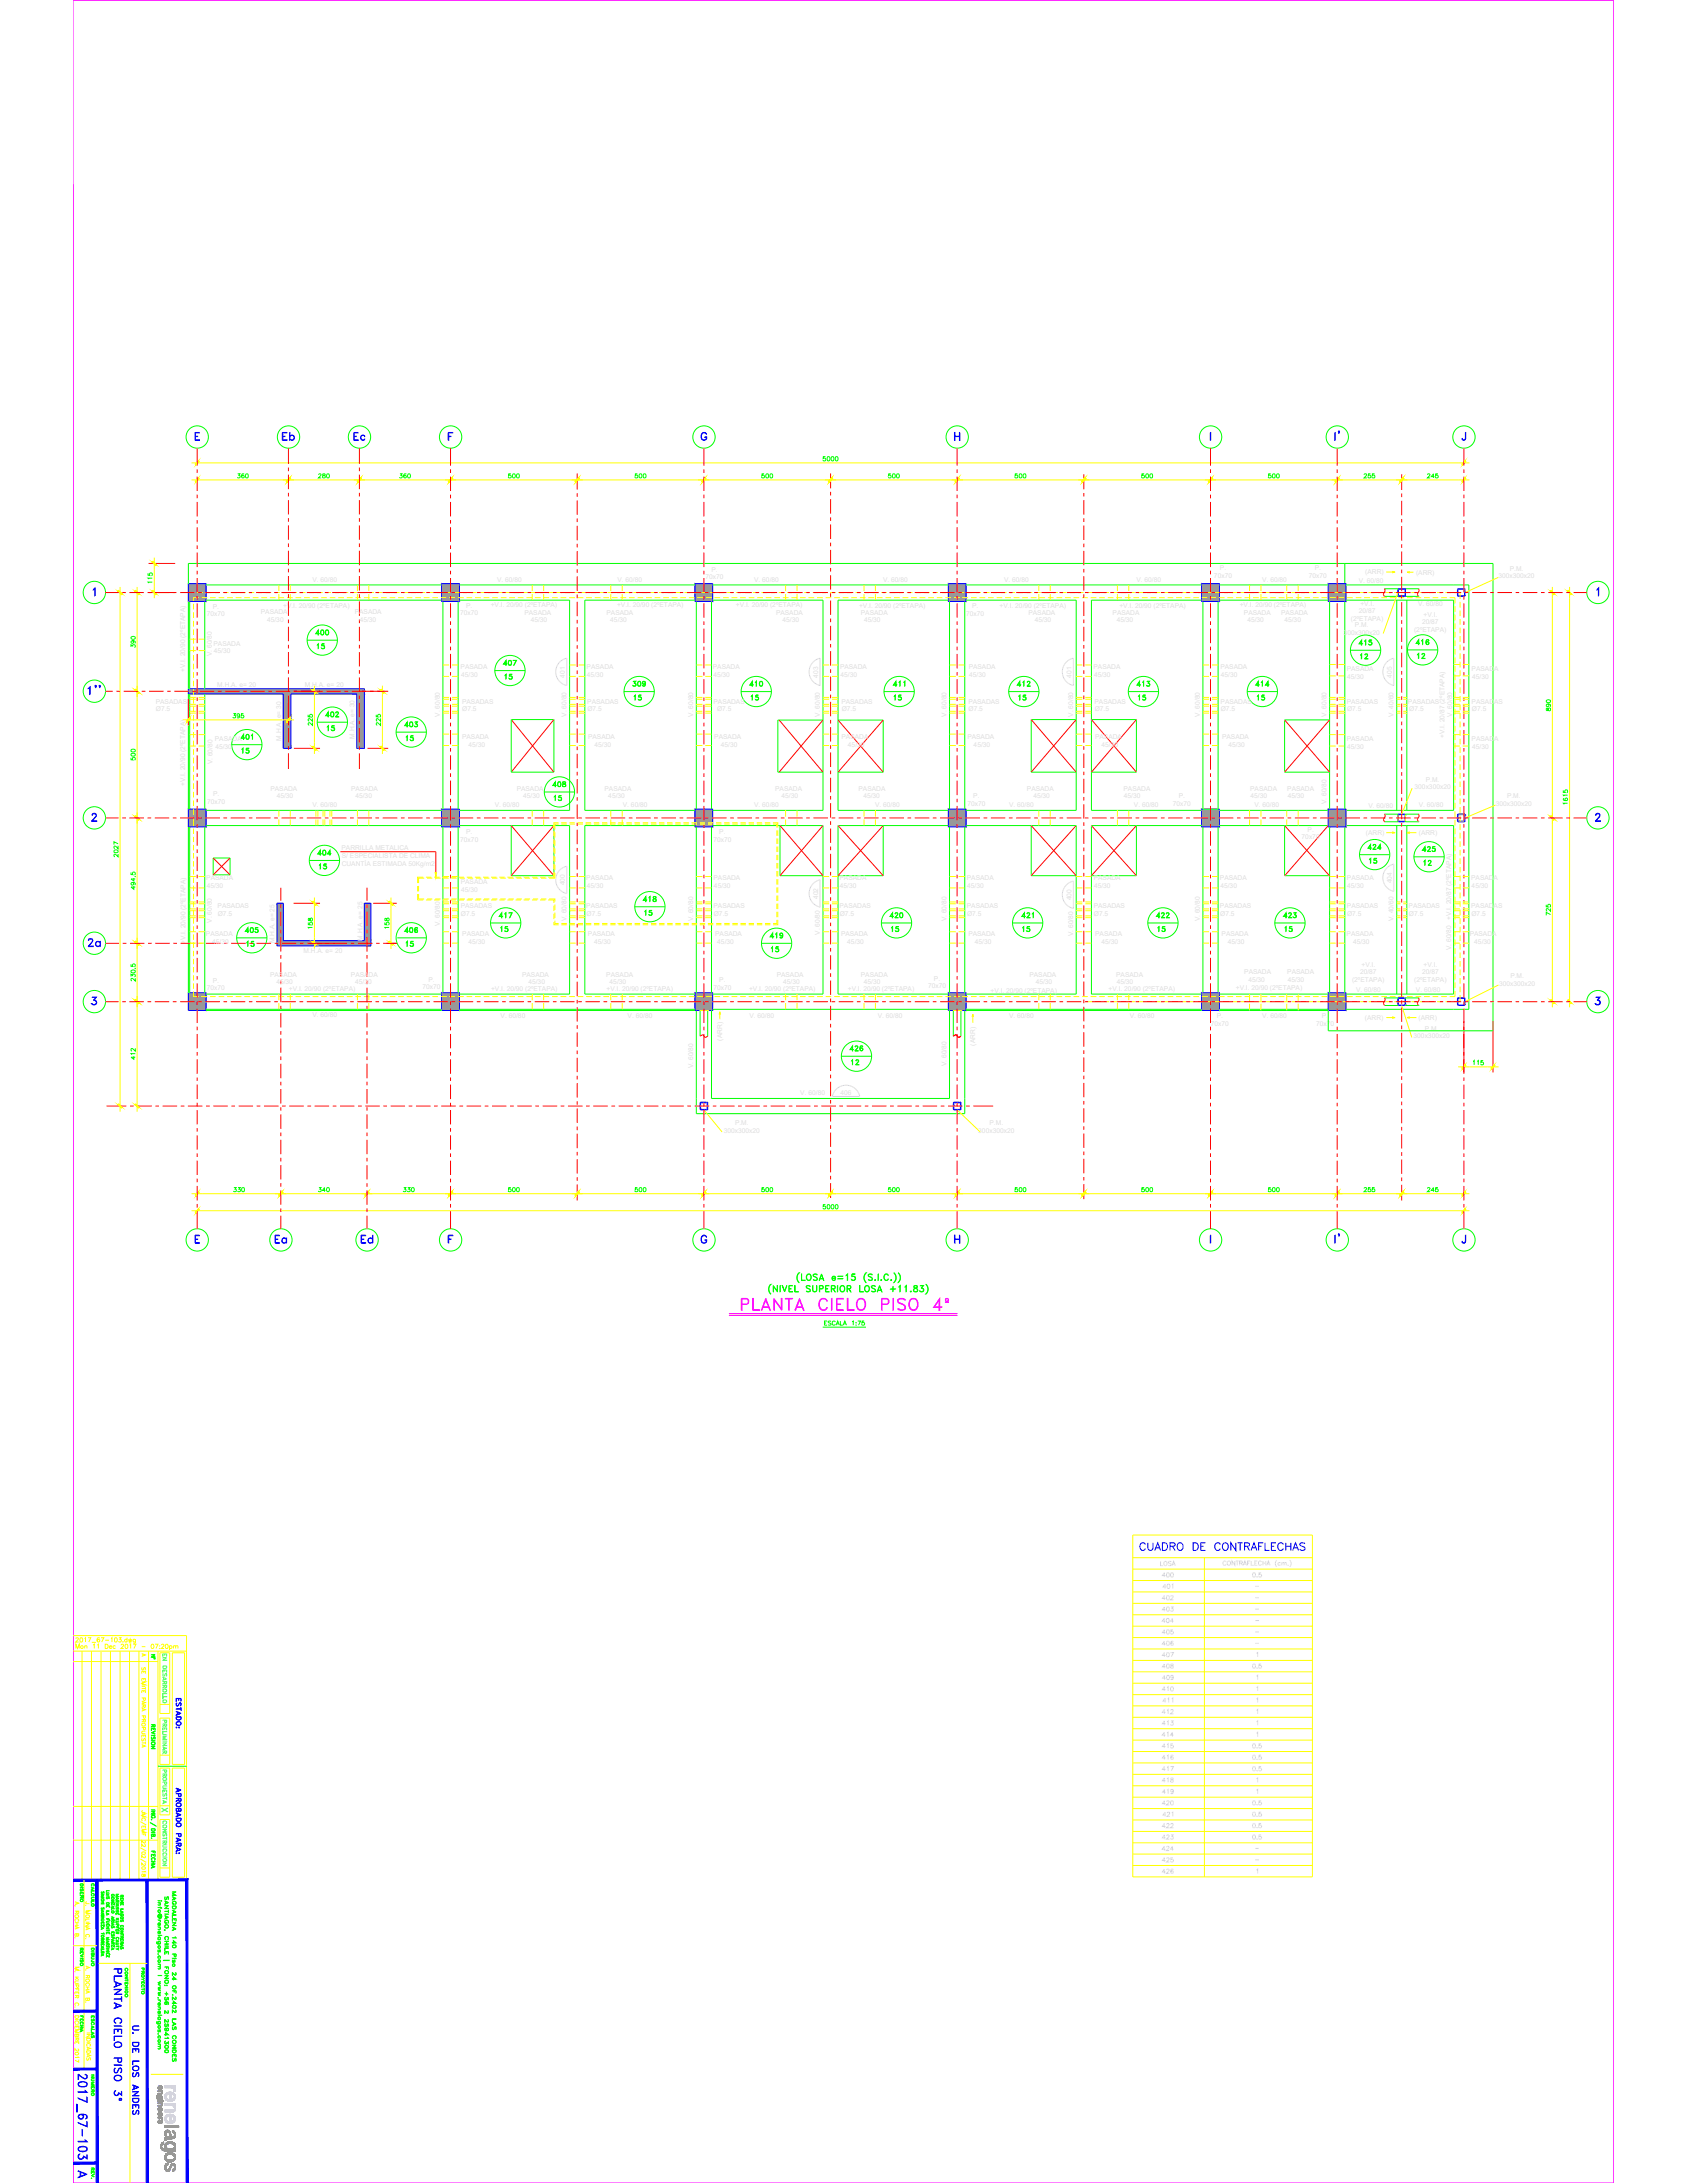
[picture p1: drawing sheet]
<svg xmlns="http://www.w3.org/2000/svg" width="216mm" height="279mm" viewBox="0 0 216 279" stroke-linecap="round" stroke-linejoin="round" font-family="sans-serif">
<defs><g id="words">
<g font-size="4" fill="#0f0">
<text x="34.9" y="57.5">Eb</text>
<text x="44.1" y="57.5">Ec</text>
<text x="9.9" y="122.4">2a</text>
<text x="33.9" y="160.5">Ea</text>
<text x="44.8" y="160.5">Ed</text>
</g>
<g font-size="3.5" fill="#0f0">
<text x="39.5" y="84.3">15</text>
<text x="63.5" y="88.2">15</text>
<text x="172.9" y="85.7">12</text>
<text x="40.6" y="94.9">15</text>
<text x="50.8" y="96">15</text>
<text x="80.1" y="91">15</text>
<text x="94.9" y="91">15</text>
<text x="144.3" y="91">15</text>
<text x="159.8" y="91">15</text>
<text x="29.6" y="97.7">15</text>
<text x="10.6" y="106.2">2</text>
<text x="202.8" y="106.2">2</text>
<text x="39.5" y="112.5">15</text>
<text x="173.9" y="111.8">15</text>
<text x="50.4" y="120.7">406</text>
<text x="50.8" y="122.4">15</text>
<text x="97.4" y="123.1">15</text>
<text x="107.6" y="137.6">12</text>
</g>
<g font-size="3.5" fill="#ff0">
<text x="69.8" y="103.7">15</text>
<text x="173.9" y="110.1">424</text>
<text x="81.1" y="118.5">15</text>
</g>
<text font-size="3.5" fill="#f00" x="30.3" y="122.4">15</text>
<text font-size="3.5" fill="#0ff" x="19.4" y="233.2">X</text>
<g font-size="3.1" fill="#0f0">
<text x="172.2" y="57.5" transform="rotate(-90 172.2 57.5)">I'</text>
<text x="113.2" y="88.9">411</text>
<text x="129.1" y="88.9">412</text>
<text x="180.3" y="85.4">12</text>
<text x="181" y="111.8">12</text>
<text x="62.8" y="120.3">15</text>
<text x="112.9" y="120.3">15</text>
<text x="129.5" y="120.3">15</text>
<text x="147.1" y="120.3">15</text>
<text x="163.3" y="120.3">15</text>
<text x="172.2" y="160.5" transform="rotate(-90 172.2 160.5)">I'</text>
</g>
<g font-size="3.1" fill="#ff0">
<text x="181" y="110.1">425</text>
<text x="62.8" y="118.5">417</text>
<text x="16.9" y="213.1">A</text>
<text x="18" y="234.9">/</text>
</g>
<g font-size="3.1" fill="#dcdcdc">
<text x="147.5" y="208.8">404</text>
<text x="147.5" y="207.4">403</text>
<text x="147.5" y="210.3">405</text>
<text x="147.5" y="211.7">406</text>
<text x="147.5" y="221.9">413</text>
<text x="147.5" y="220.5">412</text>
<text x="147.5" y="219.1">411</text>
<text x="159.5" y="220.5">1</text>
<text x="159.5" y="219.1">1</text>
<text x="147.5" y="230.7">419</text>
<text x="147.5" y="229.3">418</text>
<text x="147.5" y="233.5">421</text>
<text x="159.5" y="230.7">1</text>
<text x="159.5" y="229.3">1</text>
<text x="147.5" y="240.9">426</text>
</g>
<g font-size="2.6" fill="#dcdcdc">
<text x="159.5" y="208.5">-</text>
<text x="159.5" y="207.1">-</text>
<text x="159.5" y="205.7">-</text>
<text x="159.5" y="204.3">-</text>
<text x="159.5" y="211.7">-</text>
<text x="159.5" y="237.8">-</text>
<text x="159.5" y="239.2">-</text>
</g>
<g font-size=".8" fill="#dcdcdc">
<text x="36.2" y="77.8">+V.I. 20/90 (2ºETAPA)</text>
<text x="90.3" y="74.1">70x70</text>
<text x="173.9" y="74.7">V. 60/80</text>
<text x="174.1" y="77.6">+V.I.</text>
<text x="181.5" y="77.6">V. 60/80</text>
<text x="191.8" y="74">300x300x20</text>
<text x="27.1" y="84" transform="rotate(-90 27.1 84)">V. 60/80</text>
<text x="33.4" y="78.6">PASADA</text>
<text x="45.4" y="78.6">PASADA</text>
<text x="46" y="79.6">45/30</text>
<text x="123.7" y="78.8">70x70</text>
<text x="172" y="81.2">300x300x20</text>
<text x="181" y="80.8">(2ºETAPA)</text>
<text x="27.8" y="87.9">M.H.A. e= 20</text>
<text x="39" y="87.9">M.H.A. e= 20</text>
<text x="172.4" y="85.9">PASADA</text>
<text x="188.3" y="85.9">PASADA</text>
<text x="19.9" y="90.1">PASADAS</text>
<text x="27.5" y="94.9">PASADA</text>
<text x="27.6" y="95.8">45/30</text>
<text x="36" y="94.8" transform="rotate(-90 36 94.8)">M.H.A. e= 30</text>
<text x="91.3" y="90.1">PASADAS</text>
<text x="107.7" y="94.6">PASADA</text>
<text x="108.5" y="95.6">45/30</text>
<text x="140.1" y="94.6">PASADA</text>
<text x="141" y="95.6">45/30</text>
<text x="156.2" y="90.1">PASADAS</text>
<text x="180.2" y="90.1">PASADAS</text>
<text x="185.9" y="91.7" transform="rotate(-90 185.9 91.7)">V. 60/80</text>
<text x="188.3" y="94.9">PASADA</text>
<text x="188.3" y="90.1">PASADAS</text>
<text x="23.7" y="100.6" transform="rotate(-90 23.7 100.6)">+V.I. 20/90 (2ºETAPA)</text>
<text x="66.1" y="101.2">PASADA</text>
<text x="166.6" y="107.4">70x70</text>
<text x="191.4" y="103.1">300x300x20</text>
<text x="26.4" y="112.7">PASADA</text>
<text x="26.5" y="113.7">45/30</text>
<text x="43.7" y="108.8">PARRILLA METALICA</text>
<text x="43.7" y="110.8">CUANTÍA ESTIMADA 50Kg/m2</text>
<text x="43.8" y="109.8">S/ ESPECIALISTA DE CLIMA</text>
<text x="59" y="113.2">PASADA</text>
<text x="75" y="112.7">PASADA</text>
<text x="75.1" y="113.7">45/30</text>
<text x="107.4" y="112.7">PASADA</text>
<text x="107.5" y="113.7">45/30</text>
<text x="140" y="112.7">PASADA</text>
<text x="188.3" y="112.7">PASADA</text>
<text x="26.4" y="119.8">PASADA</text>
<text x="27.1" y="118.1" transform="rotate(-90 27.1 118.1)">V. 60/80</text>
<text x="56.3" y="118.6" transform="rotate(-90 56.3 118.6)">V. 60/80</text>
<text x="75" y="116.2">PASADAS</text>
<text x="75.1" y="117.2">Ø7.5</text>
<text x="107.5" y="117.2">Ø7.5</text>
<text x="185.7" y="117.8" transform="rotate(-90 185.7 117.8)">+V.I. 20/87 (2ºETAPA)</text>
<text x="188.1" y="119.8">PASADA</text>
<text x="188.3" y="116.2">PASADAS</text>
<text x="23.7" y="120.8" transform="rotate(-90 23.7 120.8)">+V.I. 20/90 (2ºETAPA)</text>
<text x="27.2" y="120.8">45/30</text>
<text x="34.6" y="125">PASADA</text>
<text x="35.1" y="120.7" transform="rotate(-90 35.1 120.7)">M.H.A. e= 25</text>
<text x="35.4" y="126">45/30</text>
<text x="38.8" y="122">M.H.A. e= 20</text>
<text x="44.9" y="125">PASADA</text>
<text x="45.5" y="126">45/30</text>
<text x="46.4" y="120.4" transform="rotate(-90 46.4 120.4)">M.H.A. e= 25</text>
<text x="37" y="126.9">+V.I. 20/90 (2ºETAPA)</text>
<text x="62.8" y="126.8">+V.I. 20/90 (2ºETAPA)</text>
<text x="77.6" y="126.8">+V.I. 20/90 (2ºETAPA)</text>
<text x="95.9" y="126.8">+V.I. 20/90 (2ºETAPA)</text>
<text x="108.5" y="126.8">+V.I. 20/90 (2ºETAPA)</text>
<text x="126.8" y="127.1">+V.I. 20/90 (2ºETAPA)</text>
<text x="141.9" y="126.8">+V.I. 20/90 (2ºETAPA)</text>
<text x="155" y="131.3">70x70</text>
<text x="168.4" y="131.3">70x70</text>
<text x="169.2" y="130.3">P.</text>
<text x="173.5" y="127">V. 60/80</text>
<text x="181.2" y="127">V. 60/80</text>
<text x="182.4" y="132">P.M.</text>
<text x="191.9" y="126.2">300x300x20</text>
<text x="125.2" y="145">300x300x20</text>
</g>
</g></defs>
<!-- layer: RLA-FORMATO -->
<path d="M9.4 0h197.1v279.4h-197.1z" fill="none" stroke="#f0f" stroke-width=".13"/>
<g fill="none" stroke="#ff0" stroke-width=".13">
<path d="M9.4 209.3h14.5v31.3M9.4 212.7h10.8M9.4 211.3h14.5M9.7 209.7l.1-.1 .2 .1v.1l-.3 .4h.4M9.7 211v-.6l.2 .6 .2-.6v.6M10.3 209.6a.26 .26 0 0 1 .3 .3 .26 .26 0 0 1-.3 .2zM10.5 211.3v29.3M10.8 209.7l.1-.1v.6M10.8 210.7h.3v.3M10.8 210.6v.4M11.3 209.6h.3l-.2 .6M11.7 211.3v29.3"/>
<path d="M11.7 210.2h.6M11.9 210.5l.2-.1v.6M12.4 210.5l.2-.1v.6M12.7 209.7v-.1a.26 .26 0 0 0-.3 .3 .26 .26 0 0 0 .3 .2 .17 .17 0 0 0 0-.2 .17 .17 0 0 0-.3 .1M12.9 209.6h.4l-.3 .6M12.9 211.4v29.3M13.5 210.4h.2a.29 .29 0 0 1 .2 .3 .29 .29 0 0 1-.2 .3h-.2zM13.5 209.9h.4M14 210.8l.3-.1a.17 .17 0 0 0-.3 0 .17 .17 0 0 0 0 .3 .17 .17 0 0 0 .3-.1M14.1 211.3v29.3M14.2 209.7l.1-.1v.6M14.7 209.6a.26 .26 0 0 1 .3 .3 .26 .26 0 0 1-.3 .2z"/>
<path d="M14.8 210.7a.17 .17 0 0 0-.3 0 .17 .17 0 0 0 0 .2 .17 .17 0 0 0 .3 0M15.2 209.6h.3l-.2 .2h.1a.19 .19 0 0 1 .1 .3 .19 .19 0 0 1-.3 0M15.4 211.3v29.3M15.5 210.6l.2-.2 .1 .2-.3 .4h.3M15.7 210.1h.1M16.6 211.3v29.3M17.8 211.3v29.3M19 211.3v29.3M20.2 211.3v29.3M20.5 211.5h1.2v7.8h-1.2zM20.5 219.9h1.2v5.9h-1.2zM20.5 218.1h1.2"/>
<path d="M20.7 210.6l.2-.2 .1 .2-.4 .4h.4M21.7 210.7a.17 .17 0 0 1 .3 0 .17 .17 0 0 1 0 .2 .17 .17 0 0 1-.3 0M21.7 210.6v.6M22.1 211.5h1.5v14.3h-1.5zM22.2 210.7h.3v.3M22.2 210.6v.4M22.5 210.7h.2l.1 .3M9.4 231.2h10.8M9.4 235.5h10.8M20.5 232.3v-6h1.2v6M20.5 232.9v7.4h1.2v-7.4M20.5 224.6h1.2"/>
<path d="M20.5 239.1h1.2M22.1 226.3h1.5v14h-1.5zM9.4 249h3M9.6 258h.5v.2a.26 .26 0 0 1-.3 .1 .26 .26 0 0 1-.2-.1zM9.6 259.7v-.3h.5v.3M9.6 259.8h.5l-.5 .2 .5 .2h-.5M9.6 251.8h.5l-.5 .2 .5 .2h-.5M9.6 252.3h.1M9.6 254h.5l-.1 .4-.2-.1v-.3M9.6 254.5h.5v.3M9.6 255.2v-.2h.5v.2M9.6 255.4h.5v.2l-.1 .1h-.1l-.1-.3"/>
<path d="M9.6 256.9h.1M9.6 258.5h.5M9.6 259.2h.5M9.6 253h.5M9.7 259l-.1-.1a.23 .23 0 0 1 .2-.3 .23 .23 0 0 1 .2 .3l-.1 .1M9.7 256.7a.18 .18 0 0 1-.1-.2 .18 .18 0 0 1 .2-.2h.1a.17 .17 0 0 1 .2 .2 .17 .17 0 0 1-.2 .2M9.7 253l.4 .4M9.8 254.5v.2M9.8 255v.1M9.8 259.4v.1M9.8 255.5l-.2 .2M9.9 253.2l-.3 .2"/>
<path d="M10.1 253.5h-.4l-.1 .2 .1 .1 .4 .1M10.8 240.6v24.2M12.4 251.3h6.4M16.6 251.3v28.1M9.6 260.8h.5v.2l-.1 .2-.1-.1-.1-.3M9.6 261.6v-.3h.5v.3M9.7 262.7l.3 .1a.2 .2 0 0 1-.2 .2 .2 .2 0 0 1-.1-.3zM9.8 260.4l.1 .2 .1 .1 .1-.1v-.2h-.5v.2h.2M9.8 261.3v.2M9.8 261l-.2 .2M9.9 262.2a.15 .15 0 0 1 .2 .2 .15 .15 0 0 1-.2 .1l-.3-.3v.4M10 263.2l.1 .1h-.5"/>
<path d="M10.1 263.6v.3l-.5-.2M11.1 260.4h.5l-.5 .3h.5M11.1 260.9h.5v.2a.26 .26 0 0 1-.3 .1 .26 .26 0 0 1-.2-.1zM11.1 262l.5 .2-.5 .2M11.1 262.5h.5a.25 .25 0 0 1-.3 .3 .25 .25 0 0 1-.2-.3zM11.1 262.9l.5 .2-.5 .2M11.1 260.2h.5M11.1 261.4h.5M11.2 263.4v.3l.1-.1 .1-.2h.2l-.1 .3M11.2 261.9l-.1-.1a.24 .24 0 0 1 .2-.3 .24 .24 0 0 1 .3 .3l-.1 .1M11.2 262.1v.2M11.2 263v.2"/>
<path d="M19.3 265.5h4.2"/>
<circle cx="10.5" cy="210.8" r=".17"/>
<circle cx="21.3" cy="210.7" r=".25"/>
</g>
<g fill="none" stroke="#0ff" stroke-width=".13">
<path d="M20.8 211.7h.5v.3v-.3h-.5v.3zM20.8 212.2h.5l-.4 .3h.4h-.5l.5-.3zM20.8 213.2h.5v.2a.27 .27 0 0 1-.2 .2 .27 .27 0 0 1-.3-.2zM20.8 214.7l.5 .2-.5 .2 .5-.2zM20.8 215.5l.3-.2zM20.8 216.7l.5 .1h-.5v.2zM20.8 217.1l.5 .1h-.5v.2zM20.8 213.3a.25 .25 0 0 0 .2 .2 .25 .25 0 0 0 .3 0v-.2M20.8 213.8v.2v-.3h.5v.3v-.2M20.9 214.2v.3h.1l.2-.3h.1v.3v-.2l-.1-.1a.28 .28 0 0 1-.4 .3zM20.9 214.7v.3M21 214.7v.3"/>
<path d="M21.1 211.7v.2v-.2M21.1 213.8v.1v-.1M21.1 215.2v.3h.2v-.3h-.5h.5v.3h-.2v-.3M21.1 215.7v.3h.1l.1-.3h-.5h.5v.3h-.2v-.3M21.1 215.8l-.3 .2 .3-.1M20.8 237.7h.5zM20.8 238.4h.5l-.4 .4h.4h-.5l.5-.3zM20.8 227.3l.3-.1zM20.8 220.9l.3-.1zM20.8 221.1h.5v.3v-.2h-.5v.2zM20.8 221.6h.5h-.5v.3zM20.8 222l.5 .1z"/>
<path d="M20.8 222.3h.5l-.4 .1 .4 .3h-.5l.4-.1-.4-.2 .4-.1zM20.8 222.8l.5 .1zM20.8 223.1h.5l-.4 .3h.4h-.5l.5-.3zM20.8 223.6l.5 .2-.5 .1 .5-.1zM20.8 229.1v.3v-.3h.5v.3M20.9 236.1h.4h-.4l-.1 .1 .1 .2h.4h-.4zM20.9 228.6h.4h-.4l-.1 .1 .1 .2h.4h-.4zM20.9 237a.19 .19 0 0 1-.1-.2 .19 .19 0 0 1 .2-.2h.1a.18 .18 0 0 1 .2 .2 .18 .18 0 0 1-.1 .2M20.9 237.5a.2 .2 0 0 1-.1-.2 .2 .2 0 0 1 .2-.2h.1a.2 .2 0 0 1 .2 .2 .2 .2 0 0 1-.1 .2M20.9 223.6v.3M21 223.6v.3M21.1 226.6v.2l.1 .1 .1-.1v-.3h-.5l.5 .1v.2h-.2v-.2"/>
<path d="M21.1 227.1v.2h.2v-.3h-.5l.5 .1v.2h-.2v-.2M21.1 228.1v.2l.2 .1v-.3h-.5h.5v.2h-.2v-.2M21.1 220.2v.2l.2 .1v-.3h-.5h.5v.2l-.1 .1-.1-.1v-.2M21.1 220.7v.2h.2v-.3h-.5l.5 .1v.2h-.2v-.2M21.1 221.2v.1v-.1M21.1 224.1v.3h.1l.1-.3h-.5h.5v.3h-.2v-.3M21.1 224.2l-.3 .2 .3-.1"/>
<circle cx="21.1" cy="217.7" r=".22"/>
<circle cx="21.1" cy="216.4" r=".22"/>
<circle cx="21.1" cy="217.7" r=".24"/>
<circle cx="21.1" cy="216.4" r=".24"/>
<circle cx="21.1" cy="227.7" r=".22"/>
<circle cx="21.1" cy="238.1" r=".22"/>
<circle cx="21.1" cy="238.1" r=".24"/>
<circle cx="21.1" cy="227.7" r=".24"/>
</g>
<g fill="none" stroke="#0f0" stroke-width=".13">
<path d="M19.4 220.7h.5l-.1 .3h-.1l-.1-.1v-.2v.3h.2v-.3zM19.4 221.2h.5v.3l-.1-.3h-.4v.3zM19.4 221.8l.5-.2-.5 .2 .5 .2zM19.4 222.1h.5zM19.4 222.8h.5zM19.4 223.5h.5l-.5 .3h.5h-.5l.4-.3zM19.4 236.9h.5v.3l-.1-.3zM19.4 237.3h.5v.3l-.1-.2h-.4v.2zM19.4 238.3h.5zM19.4 238.6h.5zM19.4 238.7l.5 .2-.5 .2 .4-.2zM19.4 222.3a.16 .16 0 0 0 0 .2 .16 .16 0 0 0 .2 .1l.1-.3h.1v.3a.15 .15 0 0 0 0-.2 .15 .15 0 0 0-.1-.1l-.2 .3h-.1z"/>
<path d="M19.5 238.8v.3M19.5 238.8v.2M19.6 220.9l-.2 .1 .2-.1M19.6 238.3v.3M19.6 221.2v.2zM19.6 236.9v.2zM19.6 237.4v.1zM20.2 226.1h3.7M10.3 241.1h.3v.2a.2 .2 0 0 1-.1 .1 .2 .2 0 0 1-.2-.1zM10.3 241.6h.3zM10.3 242.6h.3l-.3 .3h.3h-.3l.3-.3zM10.3 258h.3v.3v-.3z"/>
<path d="M10.3 258.4h.3v.3v-.3h-.3v.3zM10.3 259.3h.3zM10.3 259.5l.3 .1zM10.3 259.7l.3 .2-.3 .1 .3-.1zM10.3 249.3h.3v.3h-.1v-.2v.2h.1v-.2zM10.3 249.8h.3v.2v-.2h-.3v.2zM10.3 250.3l.3-.2-.3 .2 .3 .2zM10.3 250.6l.3 .1zM10.3 241.1h.3v.2a.17 .17 0 0 1-.1 .1 .17 .17 0 0 1-.2-.1zM10.3 241.8l.1 .2 .2-.3v.3v-.3l-.3 .3zM10.3 242.2v.2v-.2h.3v.2v-.2M10.3 250.8l.1 .3 .2-.3v.3v-.3l-.3 .3z"/>
<path d="M10.4 259.7v.3M10.5 242.2v.1v-.1M10.5 258v.1v-.1M10.5 258.4v.2v-.2M10.5 259.3v.2v-.2M10.5 249.5l-.2 .1 .2-.1M10.5 249.8v.1v-.1M10.7 242.6v.3zM11.7 241.5l.4 .2-.4 .2 .3-.2zM11.7 242h.4h-.4v.3zM11.7 243.3h.4h-.4v.3zM11.7 258h.4v.3l-.1-.3h-.3v.3z"/>
<path d="M11.7 259.3l.4 .1-.4 .2 .3-.2zM11.7 259.7l.4 .1h-.4v.2zM11.7 249.3h.4v.2a.2 .2 0 0 1-.2 .1 .2 .2 0 0 1-.2-.1zM11.7 249.8h.4zM11.7 242.9l.4-.1h-.3l-.1 .2 .1 .1h.3h-.4zM11.7 258.4l.1 .3 .2-.3v.3v-.3a.22 .22 0 0 1-.3 .3zM11.7 249.4h.3v.1a.17 .17 0 0 1-.1 .1 .17 .17 0 0 1-.2-.1zM11.7 250l.1 .3 .1-.1v-.2M11.7 250.5l.4-.1h-.3l-.1 .2 .1 .1h.3h-.4zM11.7 250.9h.1l-.1 .2h.4h-.4zM11.8 259.1a.18 .18 0 0 1 0-.2 .18 .18 0 0 1 .2 0 .18 .18 0 0 1 0 .2M11.8 241.6v.2"/>
<path d="M11.8 259.3v.3M11.9 258v.1v-.1M11.9 250.2l.1 .1 .1-.3h-.4v.3l.2-.1M11.9 250v.3l.1-.1v-.2M13 242.5h.3zM13 242.6h.3l-.3 .2 .3 .1h-.3h.2l-.2-.1 .2-.2zM13 242.6h.1M13 243.4h.3l-.3 .2 .3 .1h-.3l.3-.3zM13 244.5l.3 .1-.3 .2 .3-.2zM13 244.9h.3l-.3 .2h.3h-.3l.3-.2zM13 245.2l.3 .1zM13 245.5h.3z"/>
<path d="M13 246.3l.3 .3v-.3v.2M13 246.3v.3v-.3M13 246.7l.3 .1-.3 .1 .3-.1zM13 248.4h.1M13 248.6l.1-.1zM13 248.8h.3v.2v-.2h-.3v.2zM13 249.1l.3 .1-.3 .1 .3-.1zM13 249.4l.3 .1h-.3v.2zM13 250.1l.3 .1-.3 .1 .3-.1zM13 246.3l.3 .2M13 244.2v.2h.1l.2-.2v.2v-.2h-.1l-.2 .2zM13 246v.2v-.2h.3v.2v-.2"/>
<path d="M13 242.1v.2l.2-.2 .1 .2-.1-.2-.1 .2h-.1zM13 245.6h.3l-.3 .1v.1l.3 .1h-.3zM13 244.5v.2M13 246.7v.2M13 249.1v.2M13 250.1v.2M13.1 246v.1v-.1M13.1 248.1v.2h.2v-.2h-.3h.3v.2h-.1l-.1-.2M13.1 248.2l-.1 .1 .1-.1M13.1 248.4v.2h.2v-.2h-.3h.3v.2h-.1l-.1-.2M13.1 248.8v.1v-.1M13.1 249.9l.2 .1v-.3h-.3v.3l.1-.1"/>
<path d="M13.1 249.8l-.1 .2v-.2h.3v.1h-.1l-.1-.1M13.1 245.3v.2M13.3 247.5h-.3h.3M13.3 247.4v.2zM13.6 242h.4h-.4v.2zM13.6 242.7h.4zM13.6 243.5h.4v.2l-.3 .1zM13.6 244.6h.4h-.4v.2zM13.6 244.8l.4 .2-.4 .1 .3-.1zM13.6 245.6h.1M13.6 246.3h.4v.2v-.2h-.4v.2zM13.6 246.6h.4l-.3 .2 .3 .1h-.4l.3-.3z"/>
<path d="M13.6 247.1h.4zM13.6 247.3h.4v.2v-.2h-.4v.2zM13.6 248h.4l-.3 .1 .3 .2h-.4l.3-.1-.3-.1 .3-.1zM13.6 248.4l.4 .1-.4 .1 .3-.1zM13.6 248.8h.4zM13.6 249.2h.1M13.6 249.4h.4zM13.6 249.6h.4l-.3 .2h.3h-.4l.3-.2zM13.6 250.3l.4 .2v-.2v.2zM13.6 250.3v.2v-.2M13.6 242.3h.4l-.4 .1 .1 .1h.3h-.3zM13.6 243.5h.4a.18 .18 0 0 1-.2 .3 .18 .18 0 0 1-.2-.2z"/>
<path d="M13.6 246l.4-.1-.4 .1 .1 .1h.3h-.3zM13.7 242.8a.11 .11 0 0 0-.1 .1 .11 .11 0 0 0 .2 .1l.1-.2v.2M13.7 244.9v.2M13.7 248.4v.2M13.8 248.8l.1 .2 .1-.2v.1l-.2 .1zM13.8 248.9l-.2 .1 .2-.1M13.8 243.9v.1zM13.8 245.6v.1zM13.8 246.3v.1zM13.8 247.3v.1zM13.8 250h.1M14 243.9v.2v-.2"/>
<path d="M14 244.1h.1M14 243.9h-.4v.2v-.2M14 245.6h-.4h.4M14 245.6v.2v-.2M14 245.8h.1M14 246.5h.1M14 247.5h.1M14 249.2h-.4h.4M14 249.9v.2v-.1M14 250.1h.1M14 249.9h-.4v.2v-.1M14 247v.2"/>
<path d="M14 249.1v.2M14.3 242.5a.17 .17 0 0 1 .2-.1 .17 .17 0 0 1 0 .3 .14 .14 0 0 0 .1-.2 .14 .14 0 0 0-.2 0 .14 .14 0 0 0 0 .2v-.1v.1h-.1zM14.3 243.2h.3l-.3 .2 .3 .1h-.3l.3-.3zM14.3 243.2h.1M14.3 243.9l.3 .2-.3 .1 .3-.1zM14.3 244.3h.3h-.3v.2zM14.3 245.3l.3 .1-.3 .2 .3-.2zM14.3 246h.3zM14.3 246.1l.3 .2-.3 .1 .3-.1zM14.3 246.5a.11 .11 0 0 0 0 .2 .11 .11 0 0 0 .1 0l.1-.2h.1v.3v-.3l-.2 .3-.1-.1zM14.3 247.3l.3-.1v.3v-.2M14.3 247.2v.3v-.2"/>
<path d="M14.3 247.6v.2h.1l.1-.2h.1v.2v-.2l-.2 .2h-.1zM14.3 248.2l.3 .2-.3 .1 .3-.1zM14.3 248.2h.1M14.3 249l.3 .2v-.3v.3M14.3 248.9v.3v-.2M14.3 249.3l.3 .1-.3 .2 .3-.2zM14.3 248.9l.3 .3M14.4 243.9v.3M14.4 245.3v.2M14.4 246.2v.2M14.4 248.3v.2M14.4 249.3v.2"/>
<path d="M14.4 245.7l.1 .2h.1v-.2h-.3h.3v.2l-.1-.2M14.4 245.8l-.1 .1 .1-.1M14.4 247.3v.1l.1-.1M14.4 247.9l.1 .2 .1 .1v-.3h-.3h.3v.2l-.1-.2M14.4 248.6l.1 .2h.1v-.2h-.3h.3v.2l-.1-.2M14.4 248.7l-.1 .1 .1-.1M14.6 243.8v-.2v.2l-.3-.2v.2v-.2l.3 .2M14.8 242.4h.4l-.3 .2 .3 .1h-.4h.3l-.3-.1 .3-.1zM14.8 242.8l.4 .2-.4 .1 .4-.1zM14.8 243.2h.1M14.8 243.4l.2-.1zM14.8 243.6h.4z"/>
<path d="M14.8 243.7l.4 .1-.4 .2 .4-.2zM14.8 243.7h.1M14.8 244.1h.4l-.3 .2h.3h-.4l.4-.2zM14.8 244.5h.4l-.3 .2h.3h-.4l.4-.2zM14.8 244.8h.4v.2v-.1h-.3l-.1 .1zM14.8 246.6h.4v.2v-.2zM14.8 246.9h.4v.2v-.1h-.3l-.1 .1zM14.8 248.3l.4 .1-.4 .2 .4-.2zM14.8 249.1l.4 .1zM14.8 249.4l.4-.1-.2 .1 .2 .2zM14.8 245.5h.4M14.9 245.9h.3l-.3 .1v.1h.3h-.3z"/>
<path d="M14.9 248.7h.3l-.3 .1v.1h.3h-.3zM14.9 248.2a.15 .15 0 0 1 0-.2 .15 .15 0 0 1 .2 0 .15 .15 0 0 1 0 .2M14.9 242.9v.2M14.9 243.7v.2M14.9 248.3v.2M15 245.5l.2 .3-.2-.3M15 243.2l.1 .2h.1v-.2M15 244.9v.1v-.1M15 246.3v.2h.2v-.2h-.4h.4v.2h-.2v-.2M15 246.6v.1v-.1M15 247v.1v-.1M15 247.3v.2h.2v-.2h-.4h.4v.2h-.2v-.2"/>
<path d="M15 247.4l-.2 .1 .2-.1M15 243.2v.2h.2v-.2M15 245.6l-.2 .2 .2-.2M15.2 243.2h-.4h.4M15.2 245h.1M15.2 246.8h.1M15.2 247.1h.1M15.2 249v.3M15.4 242.6h.4v.1l-.1 .1-.1-.2 .1 .2 .1-.2zM15.4 243.2h.4l-.3 .3h.3h-.4l.3-.2zM15.4 244.3h.4h-.3l-.1 .2zM15.4 244.6l.4 .1-.4 .2 .3-.2z"/>
<path d="M15.4 244.6h.1M15.4 247.2h.4l-.3 .2h.3h-.4l.3-.2zM15.4 247.6l.4 .1zM15.4 247.9h.4v.2h-.1l-.1-.1v-.1l.1 .2 .1-.2zM15.4 248.5h.4v.2l-.1 .1-.1-.1v-.1l.1 .2 .1-.2zM15.4 248.9l.4 .1-.4 .1 .3-.1zM15.4 248.9h.1M15.5 243l-.1 .1v-.2h.4v.2v-.1M15.5 243.6l-.1 .2v-.2h.4v.2v-.2M15.5 248.2l-.1 .2v-.2h.4v.2v-.2M15.5 245a.19 .19 0 0 1 .2 0 .19 .19 0 0 1 .1 .2h-.1a.11 .11 0 0 0 .1-.1 .11 .11 0 0 0-.2-.1h-.1v.2l.1-.1v.1l-.2-.1zM15.5 245.7v.2l.2-.2v.3v-.3l-.2 .3z"/>
<path d="M15.5 246.4a.19 .19 0 0 1 .2 0 .19 .19 0 0 1 .1 .2l-.1 .1 .1-.1a.15 .15 0 0 0-.2-.2 .15 .15 0 0 0-.1 .2zM15.5 249.2v.2l.2-.2 .1 .2-.1-.2-.2 .2zM15.5 244.6v.2M15.5 248.9v.2M15.6 242.7l-.2 .1 .2-.1M15.6 248l-.2 .1 .2-.1M15.6 248.6l-.2 .2 .2-.1M15.6 243v.1zM15.6 243.6v.2zM15.6 248.2v.1zM15.8 247.5v.3zM16 252.9h.4l-.4 .3h.4h-.4l.3-.3z"/>
<path d="M16 254.1h.4l-.4 .3h.4h-.4l.3-.3zM16 254.6h.4zM16 254.8h.4v.2a.18 .18 0 0 1-.2 .1 .18 .18 0 0 1-.2-.1zM16 254.8h.3v.2a.16 .16 0 0 1-.1 .1 .16 .16 0 0 1-.2-.1zM16 251.9a.19 .19 0 0 1 .3 .1 .19 .19 0 0 1 0 .2 .18 .18 0 0 0 0-.2 .18 .18 0 0 0-.2-.1l-.1 .1 .1 .2-.1-.1zM16.2 253.7v.2v-.2M16.3 253.4h-.3h.3M16.3 253.3l.1 .3zM16.3 253.7l.1 .3zM16.4 253.7h-.4v.3v-.3M18.1 251.9h.4v.2l-.1 .1-.1-.1v-.2v.2h.1l.1-.2zM18.1 252.3h.4v.3h-.2v-.1v-.2v.3h.1l.1-.3z"/>
<path d="M18.1 253.3h.2l.2-.1-.2 .1 .2 .2-.2-.2zM18.1 253.7l.4-.1v.3v-.2M18.1 253.6v.3v-.2M18.3 252.4l-.2 .2 .2-.1M18.3 253.7v.1zM18.5 254.6h-.4h.4M18.5 254.5v.2zM20.1 248.5v.3h.4h-.4zM20.1 258.8v-.1v.3l.4 .1h-.3l-.1-.1zM20.2 243.3h.3zM20.2 243.5h.3zM20.2 245.7l.3 .1z"/>
<path d="M20.2 246.6l.3 .1zM20.2 247.7h.5zM20.2 248.2l.3 .1zM20.2 251.4h.3zM20.2 252.8l.5 .1zM20.2 253.8l.3-.2-.2 .2 .2 .1-.2 .1 .2 .1-.3-.1 .3-.1zM20.2 254.4l.3-.1-.2 .1 .2 .2-.2 .1 .2 .1-.3-.1 .3-.1zM20.2 255.1l.3-.1-.2 .1 .2 .1-.2 .1 .2 .2-.3-.2 .3-.1zM20.2 256h.3zM20.2 256.9h.3zM20.2 257.9h.5zM20.2 258.5h.3z"/>
<path d="M20.2 249.8h.2M20.2 250l.1 .1zM20.3 250.1h.1M20.2 250.4a.16 .16 0 0 1 .3 0 .16 .16 0 0 1-.1 .2 .15 .15 0 0 0 .1-.2 .15 .15 0 0 0-.2 0v.3zM20.2 255.7h.1zM20.3 255.7h.1M20.2 258.2a.18 .18 0 0 1 .3 0 .18 .18 0 0 1 0 .3v-.3h-.2v.3zM20.2 258.8a.18 .18 0 0 1 .3 0 .18 .18 0 0 1 0 .2v-.2h-.2v.2zM20.3 245.1a.26 .26 0 0 1 .3-.1 .26 .26 0 0 1 .1 .4 .26 .26 0 0 1-.4 .1l.3-.1h-.2a.23 .23 0 0 0 .3-.2 .23 .23 0 0 0-.4-.2v.4zM20.3 249.6v.2M20.3 259.8v.3M20.3 247.9a.19 .19 0 0 1 .2 .1 .19 .19 0 0 1 0 .2v-.1l-.1-.2-.1 .1v.2h-.1z"/>
<path d="M20.3 248.5a.18 .18 0 0 1 .2 .1 .18 .18 0 0 1 0 .2v-.2l-.1-.1h-.1l-.1 .3zM20.4 245.2v-.1a.14 .14 0 0 1 .2 .1 .14 .14 0 0 1-.1 .2v-.2h-.1v.2l-.1-.1zM20.4 246.1v.3a.17 .17 0 0 0 .1-.2 .17 .17 0 0 0-.2-.1 .17 .17 0 0 0-.1 .3h.1a.16 .16 0 0 1 0-.2 .16 .16 0 0 1 .2 0l-.1 .2v-.3M20.4 247.2v.3a.17 .17 0 0 0 .1-.3 .17 .17 0 0 0-.2 0 .17 .17 0 0 0-.1 .2l.1 .1a.15 .15 0 0 1 0-.3 .15 .15 0 0 1 .2 0v.2l-.1 .1v-.3M20.4 256.3v.4a.17 .17 0 0 0 .1-.3 .17 .17 0 0 0-.2-.1 .17 .17 0 0 0-.1 .3l.1 .1a.16 .16 0 0 1-.1-.2 .16 .16 0 0 1 .2-.1 .16 .16 0 0 1 .1 .2h-.1v-.3M20.4 257.4v.3a.17 .17 0 0 0 .1-.2 .17 .17 0 0 0-.2-.1 .17 .17 0 0 0-.1 .3h.1a.16 .16 0 0 1 0-.2 .16 .16 0 0 1 .2 0l-.1 .2v-.3M20.4 245.8l.1 .2zM20.4 256l.1 .2zM20.4 249.6h.1M20.4 259.8h.1M20.4 243.5l.1 .3h-.3h.3zM20.4 246.7l.1 .2-.3 .1 .3-.1z"/>
<path d="M20.4 249.6l-.1 .3-.1-.3M20.4 251.4l.1 .3h-.3h.3zM20.4 251.7l.1 .3h-.3h.3zM20.4 256.9l.1 .3h-.3l.3-.1zM20.4 259.8l-.1 .3-.1-.3M20.5 249.6v.2M20.5 259.8v.3M20.5 244.1v.1zM20.5 249.8v.1v-.3l-.2 .2M20.6 243.3h.1zM20.7 243.3h.1M20.7 244.2v.1l-.1-.2h-.4l.5 .1"/>
<path d="M20.9 250.9h.8zM21 247h.1h-.1M21.1 243.3l.5 .2-.5 .2 .4-.2zM21.1 243.9h.5l-.5 .4h.5h-.5l.4-.4zM21.1 244.6h.4zM21.1 245h.5zM21.1 245.2l.5 .2-.5 .2 .4-.2zM21.1 248.5h.5zM21.1 248.8h.5zM21.1 249.1h.5zM21.1 249.3h.5h-.5v.3zM21.1 249.8h.5v.3l-.1-.3h-.4v.3z"/>
<path d="M21.1 251.7h.5v.4l-.1-.3zM21.1 252.8h.5l-.5 .4h.5h-.5l.4-.3zM21.1 257.3l.3 .3h.1v-.3a.19 .19 0 0 1 .1 .2 .19 .19 0 0 1-.1 .2zM21.1 257.3v.4v-.4M21.1 258.5l.3 .3h.1v-.3v.3h-.1l-.3-.4v.4v-.3M21.1 247v.1M21.1 242.8v.3h.1l.2-.3h.1v.3a.19 .19 0 0 0 .1-.2 .19 .19 0 0 0-.2-.1l-.2 .3h-.1zM21.1 247h.1M21.1 254.1h.1M21.1 255.2h.4zM21.1 255.9l.1 .1 .2-.1M21.1 256.4l.1 .1 .2-.1"/>
<path d="M21.1 259.2l.1 .2 .2-.2M21.1 245.8a.24 .24 0 0 1 .4 0 .24 .24 0 0 1 0 .4 .21 .21 0 0 0 0-.3 .21 .21 0 0 0-.3-.1 .21 .21 0 0 0 0 .3l.1-.1v.2l-.2-.1zM21.1 255.7h.1M21.1 259v.1M21.2 256l-.1-.2 .1-.2a.2 .2 0 0 0-.1 .3 .2 .2 0 0 0 .3 .1 .2 .2 0 0 0 0-.3h.1l.1 .2v-.2h-.2l-.1 .3M21.2 256.2l-.1 .2 .1 .1M21.2 259.4l-.1-.2 .1-.2a.2 .2 0 0 0-.1 .3 .2 .2 0 0 0 .3 .1 .2 .2 0 0 0 0-.3h.1l.1 .2v-.2l-.2-.1-.1 .4M21.2 243.3v.4M21.2 245.2v.4M21.2 243.4v.2M21.2 245.3v.2M21.3 256.2l.1 .1"/>
<path d="M21.3 256.2l.1 .2-.1 .1M21.3 255v.4zM21.3 259.8l.1 .1M21.3 259.7l.1-.1 .1 .1M21.3 249.8v.2v-.2M21.3 251.8v.1v-.1M21.3 256.2a.17 .17 0 0 1 .1 .3 .17 .17 0 0 1-.3 0v-.1a.23 .23 0 0 1 .3-.2 .23 .23 0 0 1 .1 .3M21.3 248.5v.3M21.4 254.1h.1M21.4 259.6l-.1 .1 .1 .2M21.5 259.6v.1v.2M21.5 256.3v.2"/>
<path d="M21.5 244.5l.1 .3zM21.5 256.3l-.2-.1-.2 .1M21.5 259.8l-.1 .1h-.2l-.1-.3a.23 .23 0 0 0 .2 .3 .23 .23 0 0 0 .2-.3 .18 .18 0 0 0-.2 .1 .18 .18 0 0 0 0 .2M22.1 242.1h.4l-.4 .3 .4 .2h-.4l.3-.1-.3-.1 .3-.2zM22.1 242.7l.4 .3-.4 .2 .4-.2zM22.1 243.9h.4v.2a.25 .25 0 0 1-.2 .2 .25 .25 0 0 1-.2-.2zM22.1 244.5l.4 .2-.4 .2 .4-.2zM22.1 245.1h.4h-.4v.3zM22.1 245.6h.4v.3v-.3h-.4v.3zM22.1 246.1h.4l-.4 .3 .4 .1h-.4l.4-.4zM22.1 246.6l.4 .3-.4 .2 .4-.2zM22.1 248h.4v-.1v.1z"/>
<path d="M22.1 250.1h.4v.3h-.2v-.3l.1 .3 .1-.1v-.2zM22.1 250.6l.3 .1zM22.1 252.5l.4 .3v-.2l-.1-.1a.19 .19 0 0 1 .2 .1 .19 .19 0 0 1-.1 .2zM22.1 252.5v.3v-.3M22.1 254.8h.4v.3v-.3zM22.1 255.6l.4 .3v-.2l-.1-.1a.19 .19 0 0 1 .2 .2 .19 .19 0 0 1-.1 .1zM22.1 255.6v.3v-.3M22.1 257.3l.3 .3 .1-.1v-.2h-.1l.1 .2-.1 .1-.3-.4v.4v-.3M22.1 258.4h.4h-.4v.3zM22.1 258.8l.4 .2-.4 .2 .4-.2zM22.1 243.4a.25 .25 0 0 1 .4 0 .25 .25 0 0 1-.1 .4 .21 .21 0 0 0 .1-.4 .21 .21 0 0 0-.3 0 .21 .21 0 0 0 0 .3l.1-.1v.2l-.2-.1zM22.1 244v.1a.23 .23 0 0 0 .2 .2 .23 .23 0 0 0 .2-.2v-.1"/>
<path d="M22.1 249l.2-.1 .2 .1M22.1 249.2l.2 .1 .2-.1M22.1 251.1h.1M22.1 255.3v.1zM22.1 255.3h.1M22.1 256.8l.2-.1 .2 .1M22.1 256.9l.2 .1 .2-.1M22.1 259.4v.3l.1 .1 .3-.4v.3v-.3l-.3 .4-.1-.1zM22.1 249v.2M22.1 250.9v.2M22.1 256.8v.2M22.2 248.4l.3 .2-.4 .1h.4l-.3-.3v.4v-.4"/>
<path d="M22.2 253l.3 .3h-.4h.4l-.3-.3v.4v-.4M22.2 256.1l.3 .3h-.4h.4l-.3-.3v.4v-.4M22.2 242.8v.3M22.2 244.5v.4M22.2 246.7v.3M22.2 258.9v.3M22.2 244.6v.2M22.3 250.9h.1v.2M22.3 250.9l-.1 .3-.1-.1v-.2M22.3 245.6v.1zM22.3 254.8v.2zM22.4 251.1l-.1 .1 .1-.1-.1-.2-.1 .2"/>
<path d="M22.5 250.6v.1zM22.5 249v.2M22.5 250.6h.1M22.5 256.8v.2M11.7 260.1l.4 .1-.4 .2 .3-.2zM11.7 265.6h.4l-.4 .3h.4h-.4l.3-.3zM11.7 266.5h.4l-.4 .2 .4 .2h-.4l.3-.1-.3-.1 .3-.1zM11.7 267h.4v.3l-.1-.2h-.3v.2zM11.7 267.7l.2-.1zM11.7 277.9h.4v.3l-.1-.3h-.3v.3zM11.7 278.4l.4-.1-.4 .1 .4 .2zM11.7 278.8h.1"/>
<path d="M11.7 260.6l.1 .2 .2-.3v.3v-.3a.22 .22 0 0 1-.3 .3zM11.7 266.1l.4-.1-.3 .1-.1 .1 .1 .1h.3h-.4zM11.8 260.1v.3M11.9 267.1v.1v-.1M11.9 267.5v.2h.1l.1-.2h-.4h.3v.2h-.1v-.2M11.9 277.5v.2l.1 .1 .1-.3h-.4h.3v.2h-.1v-.2M11.9 277.6l-.2 .2 .2-.2M11.9 277.9v.2v-.2M20.2 261.6h.3zM20.2 260h.2M20.2 260.3l.1 .1zM20.3 260.3h.1"/>
<path d="M20.2 260.6a.16 .16 0 0 1 .3 0 .16 .16 0 0 1-.1 .3 .16 .16 0 0 0 .1-.3 .15 .15 0 0 0-.2 0v.3zM20.4 261.6l.1 .3h-.3h.3zM20.4 261.9l.1 .3-.3 .1 .3-.1zM20.5 260v-.2l-.2 .3M21.1 260.9h.4v-.1l.1 .1zM21.1 261.5l.1 .1 .2-.1M21.1 261.9l.2-.1 .2 .1M21.1 262.1h.2h.2M21.1 262.4h.4M21.1 262.6l.2 .1 .2-.1M21.1 261.9v.2M21.1 262.4v.3"/>
<path d="M21.1 261.3h.1M21.2 260.2l.3 .2h-.4h.5l-.4-.3v.4v-.3M21.5 261.9v.2M21.5 262.4v.3M21.5 261.6l.1-.3v.3l-.2-.2-.1 .2a.2 .2 0 0 1-.2-.1 .2 .2 0 0 1 .1-.3l-.1 .3 .1 .1M21.6 261.6l-.2-.2-.1 .2M22.1 261.7h.4l-.4 .4h.4h-.4l.4-.3zM22.1 262.4h.4v.2a.24 .24 0 0 1-.2 .2 .24 .24 0 0 1-.2-.2zM22.1 262.4h.4v.2a.23 .23 0 0 1-.2 .1 .23 .23 0 0 1-.2-.1zM22.1 263v.3v-.3h.4v.3v-.3M22.1 263.5v-.1v.3l.1 .1 .3-.4v.4a.19 .19 0 0 0 0-.2 .19 .19 0 0 0-.1-.1l-.2 .3h-.1zM22.3 263v.1z"/>
<circle cx="19.6" cy="237.9" r=".22"/>
<circle cx="19.6" cy="223.1" r=".2"/>
<circle cx="19.6" cy="223.1" r=".22"/>
<circle cx="10.5" cy="251.4" r=".16"/>
<circle cx="10.5" cy="258.9" r=".18"/>
<circle cx="10.5" cy="243.2" r=".16"/>
<circle cx="10.5" cy="251.4" r=".19"/>
<circle cx="10.5" cy="243.2" r=".18"/>
<circle cx="11.9" cy="251.4" r=".16"/>
<circle cx="11.9" cy="251.4" r=".18"/>
<circle cx="11.9" cy="241.3" r=".18"/>
<circle cx="11.9" cy="243.8" r=".16"/>
<circle cx="11.9" cy="243.8" r=".18"/>
<circle cx="11.9" cy="242.5" r=".19"/>
<circle cx="13.1" cy="247.8" r=".15"/>
<circle cx="13.1" cy="243.2" r=".15"/>
<circle cx="13.2" cy="243.2" r=".17"/>
<circle cx="13.2" cy="247.8" r=".17"/>
<circle cx="14.5" cy="243" r=".15"/>
<circle cx="14.5" cy="244.7" r=".15"/>
<circle cx="14.5" cy="243" r=".17"/>
<circle cx="14.5" cy="244.7" r=".17"/>
<circle cx="15.6" cy="245.5" r=".15"/>
<circle cx="15.6" cy="246.9" r=".15"/>
<circle cx="15.6" cy="246.9" r=".16"/>
<circle cx="15.6" cy="245.5" r=".16"/>
<circle cx="16.2" cy="255.4" r=".17"/>
<circle cx="16.2" cy="252.5" r=".16"/>
<circle cx="16.2" cy="255.4" r=".19"/>
<circle cx="16.2" cy="252.5" r=".18"/>
<circle cx="18.3" cy="255" r=".17"/>
<circle cx="18.3" cy="252.9" r=".16"/>
<circle cx="18.3" cy="255" r=".19"/>
<circle cx="18.3" cy="252.9" r=".18"/>
<circle cx="18.3" cy="254.2" r=".19"/>
<circle cx="20.4" cy="251" r=".18"/>
<circle cx="20.4" cy="244.6" r=".18"/>
<circle cx="20.4" cy="259.4" r=".18"/>
<circle cx="20.4" cy="259.4" r=".15"/>
<circle cx="20.4" cy="249.2" r=".15"/>
<circle cx="20.4" cy="249.2" r=".17"/>
<circle cx="20.4" cy="251" r=".15"/>
<circle cx="20.4" cy="244.6" r=".15"/>
<circle cx="21.3" cy="253.6" r=".22"/>
<circle cx="21.3" cy="252.4" r=".25"/>
<circle cx="21.3" cy="246.6" r=".25"/>
<circle cx="21.3" cy="253.6" r=".24"/>
<circle cx="21.3" cy="246.6" r=".22"/>
<circle cx="21.3" cy="252.4" r=".22"/>
<circle cx="21.3" cy="248" r=".25"/>
<circle cx="22.2" cy="251.5" r=".18"/>
<circle cx="22.2" cy="251.5" r=".15"/>
<circle cx="22.3" cy="254.4" r=".21"/>
<circle cx="22.3" cy="254.4" r=".23"/>
<circle cx="22.3" cy="256.9" r=".23"/>
<circle cx="22.3" cy="249.1" r=".23"/>
<circle cx="11.9" cy="268" r=".16"/>
<circle cx="11.9" cy="268" r=".18"/>
<circle cx="20.4" cy="261.2" r=".18"/>
<circle cx="20.4" cy="261.2" r=".15"/>
<circle cx="21.3" cy="262" r=".24"/>
<circle cx="21.3" cy="262.5" r=".23"/>
<circle cx="22.3" cy="260.8" r=".23"/>
<circle cx="22.3" cy="261.3" r=".24"/>
<circle cx="22.3" cy="261.3" r=".21"/>
</g>
<g fill="none" stroke="#00f" stroke-width=".13">
<path d="M22.5 217.4h.7v.3v-.3h-.6l-.1 .3zM22.5 219l.7 .3-.7 .2 .6-.2zM22.5 219.7v.2a.34 .34 0 0 0 .4 .3 .34 .34 0 0 0 .3-.3v-.2M22.5 219.7h.7M22.6 218v-.1v.3l.1 .1 .3-.3 .1-.1 .1 .4-.1 .1 .1-.3-.2-.1-.2 .3-.2 .1zM22.6 219.8a.31 .31 0 0 0 .2 .3 .31 .31 0 0 0 .4-.2v-.1M22.7 219.1v.4M22.7 219.1v.3M22.8 217.4v.2l.1-.2M23.2 218.7h-.7h.7M23.2 218.5v.4zM22.5 228.9l.7 .2-.7 .3 .6-.3z"/>
<path d="M22.5 234.7h.7zM22.5 235.2l.7 .3-.7 .2 .6-.2zM22.5 236.5l.7 .2-.7 .3 .6-.3zM22.6 237.1v.1zM22.6 237.2h.1M22.6 221v.1zM22.6 221.1h.1M22.7 228.9v.4M22.7 235.3v.3M22.7 236.5v.4M22.7 229v.3M22.7 236.6v.3"/>
<path d="M22.8 235.9l.1 .4h.2l.1-.4h-.7h.7l-.1 .4-.2-.1v-.3M22.8 236.1l-.3 .2 .3-.2M22.9 234.7l.1 .3h.2v-.3M22.9 237.1v.1zM22.9 237.2h.1M22.9 221v.1zM22.9 221.1h.1M23.2 234.7v.3l-.1 .1-.3-.1v-.3"/>
<circle cx="22.9" cy="220.6" r=".3"/>
<circle cx="22.9" cy="220.6" r=".27"/>
</g>
<g fill="#00f" stroke="#00f" stroke-width=".13">
<path d="M23.8 240.7v38.7h.2zM23.8 240.7l.2-.2v38.9zM9.4 240.7h14.4l.2-.2zM9.4 240.5h14.6l-14.6 .2z"/>
<path d="M18.7 240.6v38.8h.3zM18.7 240.6h.3v38.8z"/>
<path d="M12.3 240.6v38.8h.3zM12.3 240.6h.3v38.8z"/>
<path d="M9.4 257.3v.2l3-.2zM9.4 257.5l3-.2v.2z"/>
<path d="M9.4 264.7v.2l3-.2zM9.4 264.9l3-.2v.2z"/>
<path d="M9.4 276.7v.3l3-.3zM9.4 277l3-.3v.3z"/>
</g>
<!-- layer: RLA-LOGO -->
<g fill="none" stroke="#c0c0c0" stroke-width=".13">
<path d="M21.1 271.1h.1M21.1 271.2h.1M21.1 268.2h.2M21.1 268.3h.2M21.1 268.3h.1M21.1 268.4h.1M21.1 268.4h.2M21.1 268.5h.2M21.1 271h.2M21.1 271.1h.2M21.1 271.3h.1M21.1 271.3h.2"/>
<path d="M21.1 271.4h.2M21.1 267.2h1.4v-.2h-1.4v.2h.9M21.1 269.3h1.4v.2h-1.4zM21.1 267h1.4M21.1 267.1h1.4M21.1 268.6h.2M21.1 268.6h.3M21.1 269.3h1.4M21.1 269.4h1.4M21.1 270.1h1.3M21.1 270.2h1.3M21.1 270.3h1.2"/>
<path d="M21.1 268.1h.3M21.1 270.9h.3M21.1 271.4h.3M21.1 271.5h.3M21.1 268.6l.3 .1M21.2 271.5h.3v.2M21.2 268.1h.3M21.2 268.7h.3M21.2 270.9h.3M21.2 271.5h.2M21.2 268.7h.3v.2M21.2 268h1.1"/>
<path d="M21.2 271.6h.3M21.2 268.8h.3M21.2 270.8h1.1M21.3 268.8h.2M21.3 270.8h1M21.3 267.9h.9M21.3 271.6h.2M21.3 270.7h.9M21.3 271.7h.2M21.3 268.1l-.2 .1M21.4 271h-.3M21.4 267.9h.7"/>
<path d="M21.4 271.7h.1M21.4 270.7h.7M21.4 267.8h.7M21.4 268.1h-.3M21.4 268.9h.1M21.4 270.9h-.3M21.5 268.9h.1M21.5 270.7h.6M21.5 271.7h.1M21.5 267.8h.5M21.6 268h-.4M21.6 270.6h.3"/>
<path d="M21.6 270.8h-.4M21.7 268v.9h.2M21.7 270.8v1h.2M21.7 268h.2M21.7 268.1h.2M21.7 268.2h.2M21.7 268.3h.2M21.7 268.4h.2M21.7 268.5h.2M21.7 268.6h.2M21.7 268.7h.2M21.7 268.7h.7"/>
<path d="M21.7 268.8h.6M21.7 268.8h.5M21.7 268.9h.4M21.7 270.8h.6M21.7 270.9h.2M21.7 271h.2M21.7 271.1h.2M21.7 271.2h.2M21.7 271.3h.2M21.7 271.4h.2M21.7 271.5h.2M21.7 271.6h.6"/>
<path d="M21.7 271.6h.5M21.7 271.7h.4M21.9 268v.7M21.9 270.8v.8M21.9 268h.5M22 268.7h.4M22 270.9h.4M22 267.2h.4M22.1 268.1h.3M22.1 268.9h-.4M22.1 271.5h.3M22.1 270.9h.3"/>
<path d="M22.1 269.5h.2M22.1 271.7h-.4M22.1 267.3h.3M22.1 269.5h.3M22.1 268.6h.3M22.1 270.1h.4M22.2 267.3h.2M22.2 268.1h.2M22.2 268.6h.2M22.2 271h.2M22.2 271.4h.2M22.2 269.6h.2"/>
<path d="M22.2 268.1l.2 .1M22.2 270h.3M22.2 267.3l.3 .1M22.2 268.8l-.5 .1M22.2 268.2h.2M22.2 268.5h.2M22.2 271.7h-.5M22.2 267.6h.3M22.2 267.4h.3M22.2 268.5h.3M22.2 271.1h.2M22.3 267.4h.2"/>
<path d="M22.3 267.5h.2M22.3 267.6h.2M22.3 268.2h.2M22.3 268.3h.2M22.3 268.5h.2M22.3 271.1h.2M22.3 271.3h.2M22.3 269.7h.2M22.3 270h.2M22.3 267.2h.1M22.3 268.4h.2M22.3 268.8h-.6"/>
<path d="M22.3 271.2h.2M22.3 271.6h-.6M22.3 269.5h.1M22.3 269.8h.2M22.3 269.9h.2M22.4 271.5h-.5M22.4 270.2h-1.3M22.4 268.6l-.3 .1M22.4 271.5h-.3M22.4 271.4h-.2M22.4 270.1h-1.3v.2h1.1"/>
</g>
<g fill="none" stroke="#707070" stroke-width=".13">
<path d="M20 268.4h.1M20 268.5h.1M20 268.3h.2M20 268.5h.2M20 268.6h.7h-.6M20 268.6h.7M20.1 268.2h.1M20.1 268.6h.6M20.2 268.2h.1M20.2 268.2v.1h-.2M20.2 267.3h.1M20.2 267.2h.1"/>
<path d="M20.2 270.1h.1M20.2 270h.1M20.2 269.9h.1M20.2 270.6l.1 .1M20.2 270.6h.1M20.2 270.5h.1M20.2 267.6h.5v.1h-.5zM20.2 268.9h.5h-.5zM20.2 269.2h.5h-.5zM20.2 271h.5v.1h-.5zM20.2 267.6h.5M20.2 267.7h.5"/>
<path d="M20.2 268h.5M20.2 269.2h.5M20.2 269.5h.5M20.2 268.9h.5M20.2 271h.5M20.2 271.1h.5M20.2 268.4h.1M20.2 268.5h.1M20.2 271.7h.1M20.2 271.5h.1M20.2 271.6h.1M20.2 267.3l.2 .1"/>
<path d="M20.2 270.1h.2v.1M20.2 270.7h.2v.1M20.2 267.1h.1M20.2 269.9h.5M20.2 270.7h.1M20.2 268.3h.2M20.2 268.5h.2M20.2 271.4h.2M20.2 271.7h.3M20.3 267.1h.4M20.3 270.1h.1M20.3 270.7h.1"/>
<path d="M20.3 270.4h.4M20.3 268.3h.4M20.3 271.4h.1M20.3 271.7h.2M20.3 267.4h.1M20.3 267h.4M20.3 270.2h.1M20.3 269.8h.4M20.3 270.8h.1M20.3 271.4l.1 .1h-.2M20.3 270.5l-.1 .1M20.3 268.2h.4"/>
<path d="M20.3 271.8h.1M20.3 267.1l-.1 .1M20.3 270.4h.3M20.3 268.2h.3M20.4 271.4h.1M20.4 267h.2M20.4 270.2h.1M20.4 270.8h.1M20.4 268.3l-.2 .1M20.4 271.8h.1M20.4 267.4h.1M20.4 269.7h.2"/>
<path d="M20.4 270.5h-.2M20.4 270.4h.2M20.4 267.1h-.2M20.4 271.6h.1M20.5 267.1v.3h.1M20.5 269.8v.4M20.5 270.4v.4h.1M20.5 267.4h.2M20.5 267.3h.2M20.5 267.3h.1M20.5 267.2h.1M20.5 267.1h.1"/>
<path d="M20.5 267.1h.2M20.5 267h.1M20.5 270.2h.1M20.5 270.1h.2M20.5 270.1h.1M20.5 270h.1M20.5 269.9h.1M20.5 270.7h.2M20.5 270.7h.1M20.5 270.6h.1M20.5 270.5h.1M20.5 271.6h.1"/>
<path d="M20.5 271.5h.3M20.5 271.5h.1M20.5 271.7h-.1M20.5 271.4h.2M20.5 267.1v.3M20.5 269.8v.3M20.5 270.4v.3M20.6 274.6h.1M20.6 274.7h.1M20.6 274.8h.1M20.6 274.9h.2M20.6 268.3h.1"/>
<path d="M20.6 274.5h.2M20.6 271.5h-.1M20.6 274.4h.2M20.6 275h.2M20.6 270.5h.1M20.6 267.7h.1M20.6 275h.3M20.6 275h.4M20.6 267.3h.1M20.6 269.9h.1M20.6 269.3h.1M20.6 268.3l.2 .1"/>
<path d="M20.6 271.4h.1M20.6 271.7h.1M20.6 274.4h.4M20.6 267.1h.1M20.6 270.1h.1M20.6 270.7h.1M20.6 267.8h.1M20.6 267.9h.2M20.6 271.1h.1M20.7 275.1h1.8v.2h-1.5M20.7 274.3h.3M20.7 275.1h1.8"/>
<path d="M20.7 267.3h.1M20.7 267.1h.1M20.7 270h.1M20.7 269.9h.1M20.7 270.7h.1M20.7 270.5h.1M20.7 267.8h.1M20.7 267.9h.1M20.7 269.3h.1M20.7 271.1h.1M20.7 268.5h.1M20.7 271.2h.1"/>
<path d="M20.7 267.4h-.2M20.7 267.2h.1M20.7 270.2h-.2M20.7 270.8h-.2M20.7 270.6h.1M20.7 269.4h.1M20.7 271.2l.1 .1M20.7 268.4h.1M20.7 271.5h.1M20.7 271.6h.1M20.7 269.2h.1M20.7 267.7h.1"/>
<path d="M20.7 269.5h-.5M20.7 271.7h-.1M20.7 267.9h-.5v.1h.5M20.7 268.5h-.1M20.8 274.3h.2M20.8 274.5l-.2 .1M20.8 269.5h-.6v.1h.5M20.8 271.7h-.2M20.8 274.2h.2M20.8 275.2h1.7M20.8 274.5h-.2M20.8 268.9h.1h-.1z"/>
<path d="M20.8 268.9h.1M20.9 274.2h.1v.2h-.4M20.9 275.3h1.6M21.1 273.1h.1M21.1 273.7h1.1M21.1 273.7h.2M21.1 273.8h.2M21.1 274.7h.2M21.1 277.3h.2M21.1 277.4h.2M21.1 277.5h.2M21.1 272.9h.2"/>
<path d="M21.1 273h.2M21.1 273.2h.1M21.1 273.2h.2M21.1 273.6h1.2M21.1 273.8l.2 .1M21.1 274.6h.2M21.1 274.8h.2M21.1 275.9h.2M21.1 276h.2M21.1 276.1h.2M21.1 276.2h.2M21.1 276.3h.2"/>
<path d="M21.1 277.2h.2M21.1 277.6h.2M21.1 273.9h.1M21.1 272.1h1.8v.2h-1.8M21.1 272.1h1.8M21.1 272.2h1.8M21.1 273.9h.2M21.1 272.9h.7M21.1 272.9h.3M21.1 273.3h.2M21.1 273.6h1.3M21.1 274.5h.2"/>
<path d="M21.1 274.9h.2M21.1 276.3l.3 .1M21.1 277.1h.3M21.1 277.6l.3 .1M21.1 274.4h.3M21.1 274.9h.3M21.1 276.4h.3M21.1 277.7h.3M21.1 277.7h.7M21.1 272.8h.6M21.1 272.8h.7M21.1 273.4h.2"/>
<path d="M21.1 273.4h.3M21.1 275h.3M21.1 275.8h.3M21.1 276.4h.4M21.1 277.1h.4M21.2 273.4h.2M21.2 274.4h.3M21.2 275h.3M21.2 276.4h.3M21.2 277.8h.5M21.2 272.8h.5M21.2 273.5h.2"/>
<path d="M21.2 274.4h1.2M21.2 275h.4M21.2 275.7h1.2M21.2 275.8h.3M21.2 276.5h.5M21.2 277h.3M21.2 273.5h1.2M21.2 272.7h.5M21.2 273.5h.3M21.2 274.3h1.1M21.2 275.7h1.1M21.2 276.5h1.1"/>
<path d="M21.3 273l-.2 .1M21.3 274.3h1M21.3 275.7h1M21.3 276.5h1M21.3 276.9h.2M21.3 272.7h.3M21.3 273h-.2M21.3 276h-.2M21.3 274.3h.9M21.3 274.5l-.2 .1M21.3 276.6h.9M21.3 277.9h.3"/>
<path d="M21.3 275.6h.9M21.3 275.9h-.2M21.3 272.9h-.2M21.3 274.2h.9M21.3 277.2h-.2M21.4 274.5h-.3M21.4 275.6h.8M21.4 275.8l-.3 .1M21.4 276.9h.1v.2h-.4M21.4 274.2h.7M21.4 276.6h.7M21.4 275.6h.7"/>
<path d="M21.4 277.1h-.3M21.5 274.4h-.4M21.5 276.6h.6M21.5 274.2h.6M21.5 275.5h.6M21.5 275.8h-.4M21.5 277.7h.3M21.5 272.9h.3M21.6 272.9h.2M21.6 277.6h.2M21.6 273h.2M21.6 276.7h.3"/>
<path d="M21.7 273h.1M21.7 273h.2M21.7 277.5h.2M21.7 273.1h.2M21.7 274.1h.2M21.7 275.5h.2M21.7 277.4h.2M21.7 273.2h.2M21.7 273.3h.2M21.7 277.3h.2M21.8 273.3h.1M21.8 277.3h.2"/>
<path d="M21.8 273.4h.1M21.8 273.4h.2M21.8 273.5h.2M21.8 277.2h.2M21.8 277.1h.3M21.9 277.1h.5M21.9 277l.5 .1M21.9 277h.5M22 275.8h.4M22 276.9h.3M22 277.2h-.2M22 274.4h.4"/>
<path d="M22 276.4h.4M22 276.9h.2M22.1 272.8h.1M22.1 272.8h.2M22.1 272.8l.3 .1M22.1 272.9h.3M22.1 275.8h.3M22.1 277.2h-.3M22.1 274.4h.3M22.1 275h.3M22.1 277.7h.3M22.1 277.8h.2"/>
<path d="M22.1 273.5h.3M22.1 276.4h.3M22.2 272.9h.2M22.2 274.4h.2M22.2 275.8h.2M22.2 277.1h.3M22.2 273.7h-1.1M22.2 273.5h.2M22.2 274.5h.3M22.2 274.9h.2M22.2 276.4h.2M22.2 273h.2"/>
<path d="M22.2 277.2h.3M22.2 272.7h-.1v.2h.3M22.2 275.9h.3M22.2 276.3h.3M22.2 277.6h.3M22.2 273.4h.2M22.2 274.5l.3 .1M22.2 274.9h.3M22.3 273h.2M22.3 274.8h.2M22.3 275.9h.2M22.3 276h.2"/>
<path d="M22.3 276.2h.2M22.3 277.2h.2M22.3 277.6h.2M22.3 273.1h.2M22.3 273.3h.2M22.3 273.4h.2M22.3 274.6h.2M22.3 277.3h.2M22.3 277.5h.2M22.3 273.2h.2M22.3 273.6l-1.2 .1M22.3 274.7h.2"/>
<path d="M22.3 276.1h.2M22.3 277.4h.2M22.4 276.5h-.6M22.4 275h-.5M22.4 277.8h-.3M22.4 275h-.3M22.4 276.4h-.3M22.4 277.7h-.3v.2l.2-.1M22.4 277.1h-.6M22.5 273.4h-.3M22.5 274.9h-.3"/>
</g>
<!-- layer: FORMATO -->
<g fill="none" stroke="#00f" stroke-width=".13">
<path d="M14.6 252.9h1h-1v.5zM14.6 253.6l1 .4-1 .3 .8-.3zM14.6 254.6h1l-.8 .6 .8 .1h-1l.8-.6zM14.6 256.3l1 .4-1 .4 .8-.4zM14.6 259.3h1zM14.6 259.7h1v.6l-.1-.5h-.9v.5zM14.6 258.5a.48 .48 0 0 1 .6-.2 .48 .48 0 0 1 .3 .5l-.2 .2a.37 .37 0 0 0 .2-.5 .37 .37 0 0 0-.5-.2 .33 .33 0 0 0-.3 .2 .33 .33 0 0 0 0 .3l.1 .2a.34 .34 0 0 1-.2-.5zM14.8 253.7v.6M14.8 256.4v.6M14.9 253.7v.5M14.9 256.5v.4M15.1 252l.1 .5h.3l.1-.5h-1h.9v.4a.22 .22 0 0 1-.2 .1 .22 .22 0 0 1-.2-.1v-.4"/>
<path d="M15.1 259.8v.2v-.2M15.5 255.8h-.9l.9 .1M15.5 255.5l.1 .6zM17 259.4l.2-.1h.6h-.6l-.2 .2v.2l.2 .1h.6h-.7l-.1-.2zM9.8 269.3l.1 1zM10 265.5a1.56 1.56 0 0 0 .9 .6l.2-.1 .1-.3-.3-.2 .2 .2v.2a.27 .27 0 0 1-.4 .1l-.7-.5v.6l.1-.6M10 267.7h1l-.1-.2 .3 .3zM10 274.1h1l-.1-.2 .3 .2zM10 277.8l1.2 .5-1.2 .4 1-.4zM10.1 266.6l.4-.2a.51 .51 0 0 1 .7 .3v.1a.51 .51 0 0 1-.7 .3l-.4-.1zM10.1 266.6a1 1 0 0 1 1 0M10.1 266.9l.4 .2 .6-.2"/>
<path d="M10.1 271a.31 .31 0 0 0 .4 .1l.2-.1M10.1 274.8a1 1 0 0 1 1 0 .33 .33 0 0 1-.2 .5 .61 .61 0 0 1-.9-.3zM10.1 274.9l.4-.1 .6 .1M10.1 275.2l.4 .1 .6-.1M10.1 276.1a.34 .34 0 0 0 .3 .2 .34 .34 0 0 0 .3-.2M10.1 266.6v.4M10.1 274.8v.5M10.2 275.7l-.1 .2M10.3 270.6l-.2 .3v.2l.2 .1M10.3 278v.6M10.4 270.6l.3 .2M10.4 270.6l.3 .3-.1 .2-.2 .1"/>
<path d="M10.5 272.5v.9zM10.5 270.6a.33 .33 0 0 1 .1 .5 .33 .33 0 0 1-.5 0 .33 .33 0 0 1 .1-.5 1.22 1.22 0 0 1 .9 .1 .31 .31 0 0 1-.1 .5l.1-.1M10.7 276l.5 .3v-.5l-.1 .5M10.7 276a.36 .36 0 0 1-.3 .4 .36 .36 0 0 1-.4-.3 .36 .36 0 0 1 .2-.4 .33 .33 0 0 0-.1 .5l.2 .1M11 266.6v.4M11 270.7v.4M11 274.8v.5M11.1 269l.1-.6v.7l-1.2-.6 1.2 .5M11.1 270.8a1.22 1.22 0 0 0-.9-.1l-.1 .1M11.1 272.2l.1-.7v.7l-1.2-.5 1.2 .5M11.2 276.3l-.5-.4-.1 .3-.2 .1M14.6 260.6h1h-1v.6z"/>
<path d="M14.6 264.3l1 .1zM14.6 261.5a.49 .49 0 0 1 .7-.2 .49 .49 0 0 1 .2 .6 .49 .49 0 0 1-.6 .2 .49 .49 0 0 1-.3-.6zM14.6 264.8l.2-.1-.2 .2 .1 .3 .2 .1 .1-.1 .2-.4 .2-.1a.42 .42 0 0 1 0 .6l.1-.2-.1-.4-.1 .1-.3 .5h-.2a.46 .46 0 0 1-.2-.5zM14.6 265.8a.49 .49 0 0 1 .7-.2 .49 .49 0 0 1 .2 .5 .49 .49 0 0 1-.6 .2 .49 .49 0 0 1-.3-.5zM14.6 268l.3 .2 .2-.1 .1-.1M14.7 261.5a.45 .45 0 0 1 .6-.1 .45 .45 0 0 1 .2 .5 .45 .45 0 0 1-.6 .1 .45 .45 0 0 1-.2-.5zM14.7 265.8a.45 .45 0 0 1 .6-.2 .45 .45 0 0 1 .2 .5 .45 .45 0 0 1-.6 .2 .45 .45 0 0 1-.2-.5zM14.8 267.6l-.2 .2M15.1 263.4v.5l.2 .1 .2-.1 .1-.5h-1h.9v.4a.22 .22 0 0 1-.2 .1 .22 .22 0 0 1-.2-.1v-.4M15.2 267.9l.4 .3v-.5l-.1 .4M15.2 267.9a.32 .32 0 0 1-.3 .3 .32 .32 0 0 1-.3-.2 .32 .32 0 0 1 .2-.4 .3 .3 0 0 0-.2 .3 .3 .3 0 0 0 .2 .3M15.3 268.6v.2z"/>
<path d="M15.6 268.1l-.4-.3-.1 .3-.1 .1M17 260.2v-.1l.1 .1-.1 .1zM17 261.4h.8v.3a.44 .44 0 0 1-.4 .2 .44 .44 0 0 1-.4-.2zM17 262.2h.8v.5l-.1-.4h-.7v.4zM17 263.8h.8h-.8v.4zM17 266.8l.8 .3-.8 .4 .7-.4zM17 267.7h.8l-.7 .5h.7h-.8l.7-.5zM17 268.6h.8v.2a.44 .44 0 0 1-.4 .3 .44 .44 0 0 1-.4-.3zM17 260.2h.1M17 261.4h.7a.39 .39 0 0 1-.2 .5 .39 .39 0 0 1-.5-.2zM17 264.6a.39 .39 0 0 1 .5-.2 .39 .39 0 0 1 .2 .6 .41 .41 0 0 1-.5 0 .41 .41 0 0 1-.2-.4zM17 265.3h.1l-.1 .2v.2l.2 .1 .4-.5a.32 .32 0 0 1 .1 .5v-.5h-.2l-.1 .4-.2 .1-.2-.1z"/>
<path d="M17 268.6h.7a.39 .39 0 0 1-.2 .5 .39 .39 0 0 1-.5-.3zM17 269.4v.5v-.5h.8v.5l-.1-.5M17 270.2l.1-.1-.1 .3 .1 .2h.1l.3-.4 .2-.1 .1 .2-.1 .3v-.3l-.1-.2-.2 .4-.3 .1-.1-.2zM17 264.6l.3-.1a.33 .33 0 0 1 .4 .2 .36 .36 0 0 1-.4 .3 .36 .36 0 0 1-.3-.4zM17.1 266.9v.5M17.2 267v.3M17.4 262.3v.2v-.2M17.4 269.4v.3v-.3"/>
<circle cx="15.4" cy="268.7" r=".11"/>
<circle cx="15.4" cy="268.7" r=".13"/>
</g>
<g fill="none" stroke="#ff0" stroke-width=".13">
<path d="M18.1 214.2v-.3h.5v.3M18.1 215.1v-.3h.5v.3M18.1 215.3h.5l-.5 .2 .5 .1h-.5M18.1 216.7v-.3h.5v.3M18.1 217.3h.5v.3h-.2v-.3M18.1 217.7l.5 .2-.5 .2M18.1 218.2h.5l-.1 .3h-.1v-.3M18.1 218.6l.5 .2-.5 .2M18.1 219.6h.5v.3h-.2v-.3M18.1 215.8h.5M18.1 216.1h.5M18.3 217.8v.2"/>
<path d="M18.3 218.7v.2M18.4 214.8v.2M18.4 216.4v.2M18.4 218.4l-.3 .1M18.6 215.9v.4M18 236.5l.7 .4M18 237.9l.7 .5M18.1 220.1h.5l-.1 .3h-.1v-.3M18.1 221.1h.5v.3h-.2v-.3M18.1 222.4v-.3h.5v.3M18.1 223.3l.5 .2-.5 .1M18.1 223.1h.5"/>
<path d="M18.2 239.9a.26 .26 0 0 1 .3 .3l.1-.1-.1-.2a.24 .24 0 0 1-.3 .2zM18.2 222.5v.3l.3-.3 .1 .1-.1 .2M18.3 223.4v.2M18.4 222.1v.2M18.4 220.3l-.3 .1M18.5 236.1a.14 .14 0 0 1 .1 .1 .14 .14 0 0 1-.1 .1l-.4-.2v.3M18.5 237.5a.14 .14 0 0 1 .1 .2 .14 .14 0 0 1-.1 .1l-.4-.3v.3M18.5 238.5l.1 .1-.1 .2-.4-.3v.3M18.5 239.5l.1 .1h-.5M18.6 221.6h-.3l-.2 .1 .1 .2h.4M18.6 222.9v.3M9.6 243.4l.5 .2-.5 .2"/>
<path d="M9.6 243.9h.1M9.6 244.6h.5l-.1 .3h-.1l-.1-.3M9.6 246.5l.5 .2-.5 .2M9.6 248h.1M9.6 246.1h.5M9.6 246.4h.5M9.7 245.9a.19 .19 0 0 1-.1-.2 .19 .19 0 0 1 .2-.1h.1a.18 .18 0 0 1 .2 .1 .18 .18 0 0 1-.2 .2M9.7 243.5v.2M9.7 246.6v.2M9.8 247.5l.1 .3h.1l.1-.1v-.2h-.5v.3l.2-.1M9.8 244.8l-.2 .1M9.8 246.1v.3"/>
<path d="M11 243.9h.1M11 244.6h.5l-.5 .1 .5 .2h-.5M11 246.2h.5l-.5 .3h.5M11 246.6l.5 .2-.5 .2M11 248.1h.1M11 251.6l.5 .2-.5 .2M11 252.1h.1M11 252.8h.5l-.1 .4-.2-.1v-.3M11 254.8l.5 .2-.5 .1M11 256.2h.1M11 246h.5M11 254.3h.5"/>
<path d="M11 254.7h.5M11.1 247.9a.19 .19 0 0 1-.1-.2 .19 .19 0 0 1 .3-.1 .18 .18 0 0 1 .1 .1 .18 .18 0 0 1-.1 .2M11.1 254.2a.21 .21 0 0 1 0-.3 .21 .21 0 0 1 .3 0 .21 .21 0 0 1-.1 .3M11.1 243.4l-.1 .1v.1h.5M11.1 246.7v.2M11.1 251.7v.2M11.1 254.8v.3M11.2 255.7v.3h.2l.1-.3h-.5v.3l.1 .1 .1-.2M11.2 253l-.2 .2M11.2 254.3v.4M11.5 245.6h-.5v.3"/>
<circle cx="18.4" cy="237.2" r=".22"/>
<circle cx="18.4" cy="239.1" r=".22"/>
<circle cx="18.4" cy="220.7" r=".22"/>
<circle cx="9.8" cy="245.3" r=".23"/>
<circle cx="11.2" cy="253.5" r=".22"/>
<circle cx="11.2" cy="245.3" r=".22"/>
</g>
<!-- layer: RLA-TEXTOS2 -->
<g fill="none" stroke="#f0f" stroke-width=".13">
<path d="M93.3 168.1h29.2M93.3 168.4h29.2M95 166.9l.7-.1 .1-.1-.1-.4-.7-.1v1.5h-.1v-1.5h.8a.4 .4 0 0 1 .1 .5 .4 .4 0 0 1-.3 .3h-.5M96.3 166.2h.1v1.4l.8 .1h-.9zM97.6 167.3h.8M98 166.2l.6 1.5-.6-1.3-.6 1.3zM99 166.2l1 1.3 .1-1.3v1.5l-1-1.3-.1 1.3zM100.5 166.2h.9zM100.9 166.2v1.5h.1v-1.5M101.9 167.3h.8M102 167.3h.7M102.3 166.2l.6 1.5-.6-1.3-.5 1.3h-.1z"/>
<path d="M104.9 166.4a.54 .54 0 0 1 .6-.2 .54 .54 0 0 1 .4 .3l-.2-.1a.51 .51 0 0 0-.5-.1 .51 .51 0 0 0-.3 .5 .68 .68 0 0 0 .6 .8l.4-.3a.57 .57 0 0 1-.7 .4 .57 .57 0 0 1-.4-.6v-.3zM106.4 166.2l.1 1.5zM107.1 166.2h.8h-.8v1.4l.8 .1h-.8zM107.1 166.9h.5l-.5 .1M108.4 166.2h.1v1.4l.8 .1h-.9zM109.7 166.4a.58 .58 0 0 1 .7-.2 .58 .58 0 0 1 .4 .6 .68 .68 0 0 1-.2 .7 .68 .68 0 0 1-.7 .1 .96 .96 0 0 1-.2-1.2zM109.9 166.3a.54 .54 0 0 1 .8 .5 .66 .66 0 0 1-.6 .8 .83 .83 0 0 1-.2-1.3zM112.9 166.9l.7-.1v-.5l-.7-.1-.1 1.5v-1.5h.7a.4 .4 0 0 1 .3 .4 .4 .4 0 0 1-.3 .4h-.6M114.3 166.2v1.5zM115 166.2a.74 .74 0 0 1 .9 .2h-.2a.53 .53 0 0 0-.8 0l.1 .3 .1 .1a.76 .76 0 0 1 .8 .7 .68 .68 0 0 1-1 0h.1a.55 .55 0 0 0 .8 0 .42 .42 0 0 0-.3-.5l-.4-.2a.34 .34 0 0 1-.2-.2 .34 .34 0 0 1 .1-.4zM116.5 166.4a.58 .58 0 0 1 .6-.2 .58 .58 0 0 1 .4 .6 .68 .68 0 0 1-.2 .7 .68 .68 0 0 1-.7 .1 .96 .96 0 0 1-.1-1.2zM116.6 166.3a.54 .54 0 0 1 .8 .5 .66 .66 0 0 1-.6 .8 .83 .83 0 0 1-.2-1.3z"/>
<path d="M119.5 167.3h1h-1l.8-1.1v1.5h-.1v-1.3l-.7 .9M121 166.6l.4 .1z"/>
<circle cx="121.2" cy="166.4" r=".2"/>
<circle cx="121.2" cy="166.4" r=".17"/>
</g>
<g fill="none" stroke="#0f0" stroke-width=".13">
<path d="M105.3 169.9h5.5M105.5 169.3h.2M105.9 169.1h-.4v.5h.4M106.4 169.1h-.4l.1 .2 .2 .1 .1 .1h-.4M106.9 169.2a.2 .2 0 0 0-.2-.1 .2 .2 0 0 0-.2 .2v.1a.2 .2 0 0 0 .2 .2 .2 .2 0 0 0 .2-.1M107 169.6l.2-.5 .2 .5M107.1 169.4h.2M107.5 169.1v.5h.4M107.9 169.6l.2-.5 .2 .5M108 169.4h.2M109.1 169.2l.1-.1v.5M109.6 169.2h.1"/>
<path d="M109.6 169.6h.1M109.8 169.1h.3l-.2 .5M110.6 169.1h-.3v.2a.2 .2 0 0 1 .3 0 .2 .2 0 0 1 0 .3 .2 .2 0 0 1-.3-.1"/>
</g>
<!-- layer: 0 -->
<g fill="none" stroke="#0f0" stroke-width=".13">
<path d="M98.6 164.4h.1a.84 .84 0 0 0 0 1.2 .81 .81 0 0 1-.1-1.2zM99 164.5l.5 .7v-.7v.9l-.5-.7v.7zM99.8 164.5l.1 .9zM100.1 164.5l.3 .7 .3-.7-.3 .9zM101 164.6l.4-.1h-.4v.9h.4l-.4-.1M101 164.9h.2l-.2 .1M101.7 164.5v.8l.5 .1h-.5zM102.2 163l.1-.1a.86 .86 0 0 0 0 1.3 .81 .81 0 0 1-.1-1.2zM102.6 163v.9h.4h-.4zM103.2 164.6l.3-.1 .2 .2-.2-.1-.3 .1v.1l.5 .2v.2l-.1 .1-.2 .1-.2-.2h.5l-.1-.2-.4-.2zM103.3 163.2l.1-.1a.39 .39 0 0 1 .4 .4 .39 .39 0 0 1-.4 .4l-.2-.3zM103.4 163.1a.27 .27 0 0 1 .4 .3 .38 .38 0 0 1-.3 .5 .44 .44 0 0 1-.1-.8z"/>
<path d="M104 164.5v.6l.2 .2 .3-.1v-.7v.6l-.1 .2-.2 .1-.2-.2zM104.1 163.2l.2-.2 .3 .2-.2-.1-.3 .1v.1l.4 .2 .1 .1-.1 .3h-.2l-.2-.1 .2 .1 .3-.1-.1-.2-.4-.3zM104.9 163.7h.5M104.9 164.9h.4v-.3h-.4v.8v-.9l.4 .1 .1 .2-.1 .1-.4 .1M104.9 163.6h.4M105.1 163l.3 .9-.3-.7-.3 .7zM105.6 164.5h.5l-.4 .1v.7l.4 .1h-.5zM105.7 164.9h.2l-.2 .1M106.4 164.9h.4v-.3h-.4v.8v-.9l.5 .1-.1 .3-.4 .1M106.5 163.6h.4l-.1-.2a.22 .22 0 0 0-.3 .1 .22 .22 0 0 0 .1 .3 .22 .22 0 0 0 .3-.1v.1a.26 .26 0 0 1-.3 0 .26 .26 0 0 1 0-.4 .26 .26 0 0 1 .3 .1v.1h-.4M106.6 165l.3 .4-.2-.4M107.2 164.5v.9z"/>
<path d="M107.2 163.3l.7 .1zM107.2 163.6l.7 .1zM107.7 164.6a.38 .38 0 0 1 .4 .3 .38 .38 0 0 1-.4 .4l-.2-.3v-.3zM108.3 163.2l.2-.2v.9l-.1-.8zM108.4 164.9h.4v-.3h-.4v.8v-.9l.4 .1v.3l-.4 .1M108.6 165l.3 .4-.2-.4M109 163.8l.1 .1M109.3 163.4l.2 .2-.2 .3M109.5 163.5l-.2-.1h-.3v-.4h.4l-.3 .1-.1 .3a.29 .29 0 0 1 .4 0 .29 .29 0 0 1 0 .4 .29 .29 0 0 1-.5-.1l.1 .1a.28 .28 0 0 0 .5-.1M110 164.5v.8l.5 .1h-.5zM110.7 164.7a.38 .38 0 0 1 .6 .1 .38 .38 0 0 1-.2 .5 .38 .38 0 0 1-.5-.2 .38 .38 0 0 1 .1-.4zM110.7 163l.2-.1a.86 .86 0 0 0 0 1.3 .81 .81 0 0 1-.2-1.2z"/>
<path d="M111.1 163.2l.2-.2 .4 .2-.2-.1-.4 .1 .1 .1 .3 .2 .2 .1-.1 .3h-.3l-.2-.1 .2 .1 .3-.1v-.2l-.5-.3zM111.5 164.7l.2-.2 .4 .2-.2-.1-.4 .1 .1 .1 .4 .2 .1 .2-.2 .2-.4-.2h.5v-.2l-.4-.2zM111.9 163.8h.1l.1 .1h-.1zM112 163.8h.1M112.3 165.2h.5M112.4 163v.9zM112.4 165.1h.4M112.6 164.5l.3 .9-.3-.7-.4 .7zM112.7 163.8h.1v.1zM112.8 163.8h.1M113.2 163.2l.3-.2 .2 .3a.29 .29 0 0 0-.3-.2 .29 .29 0 0 0-.2 .3v.2a.28 .28 0 0 0 .4 .2l.1-.1a.3 .3 0 0 1-.3 .2 .3 .3 0 0 1-.3-.3zM113.9 165h.7z"/>
<path d="M114 163.8h.1v.1h-.1zM114 163.8h.1M114.3 164.7v.6zM114.4 162.9a.82 .82 0 0 1 0 1.3 .86 .86 0 0 0 0-1.3zM114.9 162.9a.82 .82 0 0 1 0 1.3 .86 .86 0 0 0 0-1.3zM115 164.7l.2-.2v.9v-.8zM115.8 164.7l.2-.2v.9v-.8zM116.5 165.3h.1l-.1 .1zM116.5 165.3h.1M116.9 165.2l.2 .1M117 164.6v.2l.4 .2v.2l-.1 .1h-.3v-.3a.34 .34 0 0 0 .4-.4zM117 164.6h.4"/>
<path d="M117 164.6v.2l.5 .3-.1 .2-.1 .1-.3-.1-.1-.2 .1-.2 .3-.1v-.2M117.4 165.2l-.1 .1M117.7 165.2l.1 .1M117.9 164.8a.28 .28 0 0 1 .3 .3 .28 .28 0 0 1-.2 .3 .28 .28 0 0 1-.3-.2l.1 .1a.29 .29 0 0 0 .4-.1M118 164.9l.2 .2-.2 .2M118.2 164.6l-.4-.1h.4l-.3 .4M118.2 164.5l-.3 .4 .3 .1M118.5 164.4a.77 .77 0 0 1 0 1.2 .84 .84 0 0 0 0-1.2z"/>
<circle cx="107.8" cy="164.9" r=".34"/>
<circle cx="111" cy="164.9" r=".34"/>
</g>
<!-- layer: RLE-SOLID -->
<g fill="#989898" stroke="#989898" stroke-width=".13">
<path d="M186.6 104.2h.8z"/>
<path d="M186.6 105.1h.8z"/>
<path d="M56.5 74.7l2.3 2.3v-2.3zM56.5 74.7l2.3 2.3h-2.3z"/>
<path d="M56.5 127.1l2.3 2.2v-2.2zM56.5 127.1l2.3 2.2h-2.3z"/>
<path d="M56.5 103.6l2.3 2.2v-2.2zM56.5 103.6l2.3 2.2h-2.3z"/>
<path d="M24.1 103.6l2.3 2.2v-2.2zM24.1 103.6l2.3 2.2h-2.3z"/>
<path d="M24.1 74.7l2.3 2.3v-2.3zM24.1 74.7l2.3 2.3h-2.3z"/>
<path d="M24.1 127.1l2.3 2.2v-2.2zM24.1 127.1l2.3 2.2h-2.3z"/>
<path d="M35.5 120.4l12 .7v-.7zM35.5 120.4l12 .7h-12z"/>
<path d="M35.5 115.6l.8 4.8v-4.8zM35.5 115.6l.8 4.8h-.8z"/>
<path d="M46.6 115.6l.9 4.8v-4.8zM46.6 115.6l.9 4.8h-.9z"/>
<path d="M36.3 88.8l.9 7v-7zM36.3 88.8l.9 7h-.9z"/>
<path d="M45.7 88.2l.9 .6v-.6zM45.7 88.2l.9 .6h-.9z"/>
<path d="M45.7 88.8l.9 7v-7zM45.7 88.8l.9 7h-.9z"/>
<path d="M24.1 88.2l21.6 .6v-.6zM24.1 88.2l21.6 .6h-21.6z"/>
<path d="M88.9 103.6l2.3 2.2v-2.2zM88.9 103.6l2.3 2.2h-2.3z"/>
<path d="M88.9 127.1l2.3 2.1v-2.1zM88.9 127.1l2.3 2.1h-2.3z"/>
<path d="M88.9 129.2l2.3 .1v-.1zM88.9 129.2l2.3 .1h-2.3z"/>
<path d="M121.4 127.1l2.2 2.2v-2.2zM121.4 127.1l2.2 2.2h-2.2z"/>
<path d="M153.8 127.1l2.3 2.2v-2.2zM153.8 127.1l2.3 2.2h-2.3z"/>
<path d="M153.8 103.6l2.3 2.2v-2.2zM153.8 103.6l2.3 2.2h-2.3z"/>
<path d="M153.8 74.7l2.3 2.3v-2.3zM153.8 74.7l2.3 2.3h-2.3z"/>
<path d="M121.4 74.7l2.2 2.3v-2.3zM121.4 74.7l2.2 2.3h-2.2z"/>
<path d="M121.4 103.6l2.2 2.2v-2.2zM121.4 103.6l2.2 2.2h-2.2z"/>
<path d="M88.9 74.7l2.3 2.3v-2.3zM88.9 74.7l2.3 2.3h-2.3z"/>
<path d="M170 74.7l2.3 2.3v-2.3zM170 74.7l2.3 2.3h-2.3z"/>
<path d="M170 127.1l2.3 2.2v-2.2zM170 127.1l2.3 2.2h-2.3z"/>
<path d="M170 103.6l2.3 2.2v-2.2zM170 103.6l2.3 2.2h-2.3z"/>
</g>
<!-- layer: RLE-PILAR -->
<g fill="none" stroke="#00f" stroke-width=".13">
<path d="M24.1 74.7h2.3v2.3h-2.3zM56.5 74.7h2.3v2.3h-2.3zM88.9 74.7h2.3v2.3h-2.3zM121.4 74.7h2.2v2.3h-2.2zM153.8 74.7h2.3v2.3h-2.3zM170 74.7h2.3v2.3h-2.3zM178.9 76.2l.1 .1h.8l.1-.1M179 76.2v.1h.7l.1-.1M179.8 75.5v.7M179.8 75.5l-.8-.1v.8M179.9 75.5v.7M179.9 75.5l-.1-.2-.9 .1v.8"/>
<path d="M186.5 76.2l.2 .1h.7M186.6 76.2l.1 .1h.7M187.4 75.4h-.8l-.1 .8M187.4 75.4h-.8v.8M187.4 75.3l.1 .2M187.4 75.4l.1 .1M187.4 75.5v.7M187.5 76.2l-.1 .1M187.5 75.5v.7M24.1 103.6h2.3v2.2h-2.3zM56.5 103.6h2.3v2.2h-2.3zM88.9 103.6h2.3v2.2h-2.3z"/>
<path d="M121.4 103.6h2.2v2.2h-2.2zM153.8 103.6h2.3v2.2h-2.3zM170 103.6h2.3v2.2h-2.3zM179 104.2h.7M179 104.3h.7M179 104.2l-.1 .1v.8l.8 .1 .2-.2M179 104.2v.1v.8h.8v-.1M179.8 104.2l.1 .1M179.8 104.2v.1M179.8 104.3v.8M179.9 104.3v.8M186.6 104.2h.8"/>
<path d="M186.6 104.3h.8M186.7 104.2l-.2 .1 .1 .8 .8 .1M186.7 104.2l-.1 .1v.8h.8M187.4 104.2l.1 .1M187.4 104.3v.8M187.5 105l-.1 .1M187.5 104.3v.8M187.5 105l-.1 .2M24.1 127.1h2.3v2.2h-2.3zM56.5 127.1h2.3v2.2h-2.3zM88.9 127.1h2.3v2.2h-2.3zM121.4 127.1h2.2v2.2h-2.2z"/>
<path d="M153.8 127.1h2.3v2.2h-2.3zM170 127.1h2.3v2.2h-2.3zM178.9 128.5l.1 .2h.8l.1-.2M179 128.5v.1h.7l.1-.1M179 127.7h.7M179 127.8h.7M179 127.7l-.1 .1v.7M179 127.8v.7M179.8 127.7l.1 .1M179.8 127.8h.1M179.8 127.8v.7M179.9 127.8v.7"/>
<path d="M186.5 128.5l.2 .2h.7M186.6 128.5l.1 .1h.7M186.6 127.7h.8M186.6 127.8h.8M186.7 127.7l-.2 .1v.7M186.7 127.8h-.1v.7M187.4 127.7l.1 .1M187.4 127.8h.1M187.4 127.8v.7M187.5 128.5l-.1 .1M187.5 127.8v.7M187.5 128.5l-.1 .2"/>
<path d="M89.6 141.9l.1 .1M89.7 141.9v.1M89.7 141.1h.8l.1 .1M89.7 141.1h.8v.1M89.7 141.1l-.1 .1v.7M89.7 141.1v.1v.7M90.5 141.2v.7M90.5 141.9v.1h-.8M90.6 141.2v.7M90.6 141.9l-.1 .1h-.8M122 141.9l.1 .1M122.1 141.9v.1"/>
<path d="M122.1 141.1h.9v.8M122.1 141.1h.8v.8M122.1 141.1l-.1 .1v.7M122.1 141.1v.1v.7M122.9 141.9v.1h-.8M123 141.9l-.1 .1h-.8"/>
</g>
<!-- layer: RLE-MURO -->
<path d="M24.1 88.2h22.5v7.6h-.9v-7h-8.5v7h-.9v-7h-12.2zM35.5 115.6h.8v4.8h10.3v-4.8h.9v5.5h-12z" fill="none" stroke="#00f" stroke-width=".13"/>
<!-- layer: RLE-LOSA -->
<g fill="none" stroke="#0f0" stroke-width=".13">
<path d="M24.1 74.7v-2.6h167v59.8h-21.1v-2.6h-13.9M24.1 77v11.2M172.1 72.1v2.6M24.1 88.8v14.8M65.4 92.1h5.5v6.7h-5.5zM105.3 92.2h-5.8v6.6h5.8M107.3 92.2h5.7v6.6h-5.7M137.7 92.1h-5.7v6.7h5.7M139.7 92.1h5.7v6.7h-5.7M170.2 92.1h-5.8v6.7h5.8M24.1 105.8v21.3M27.3 109.8h2.1v2.2h-2.1z"/>
<path d="M65.4 105.7v6.4h5.5v-6.4M99.8 105.7v6.4h5.5M113 105.7v6.4h-5.7M132 105.7v6.4h5.7M145.4 105.7v6.4h-5.7M164.4 105.7v6.4h5.8M26.4 129.3h30.1M58.8 129.3h30.1M123.6 129.3h30.2"/>
</g>
<!-- layer: RLE-SOLID -->
<path d="M178.9 104.3h.1M179.9 104.3h.1M186.5 104.3h.1M186.6 104.2h.8M186.6 105.1h.8M187.5 104.3h.1M178.9 128.5h.1M179.7 127.8h.1M179.9 128.5h.1" fill="none" stroke="#989898" stroke-width=".13"/>
<!-- layer: RLE-VIGA -->
<g fill="none" stroke="#0f0" stroke-width=".13">
<path d="M24.3 77v11.2M26.2 77v11.2M26.4 74.9h30.1M26.4 76.8h30.1M56.7 77v26.6M58.6 77v26.6M58.8 74.9h30.1M58.8 76.8h14.1v26.9h-14.1M88.9 76.8h-14.1v26.9h14.1M89.1 77v26.6M91.1 77v26.6M91.2 74.9h30.2"/>
<path d="M91.2 76.8h14.1v26.9h-14.1M121.4 76.8h-14.1v26.9h14.1M121.5 77v26.6M123.5 77v26.6M123.6 74.9h30.2M123.6 76.8h14.1v26.9h-14.1M153.8 76.8h-14.1v26.9h14.1M153.9 77v26.6h2v-26.6M156.1 74.9h13.9M156.1 76.8h13.9M170.2 77v26.6M172.1 77v26.6"/>
<path d="M172.3 74.9h15.7v54.3h-15.7M172.3 76.8h13.7v26.9h-13.7M177.2 75.4h1.7v.1M178.8 76.8v26.9M178.9 76.2v.1h-1.7M179.9 76.2v.1h1.7M180 76.8v26.9M181.6 75.4h-1.7v.1M24.3 88.8v14.8M26.2 88.8v14.8M24.3 105.8v21.3M26.2 105.8v21.3"/>
<path d="M26.4 105.7h30.1M26.4 103.7h30.1M56.7 105.8v21.3M58.6 105.8v21.3M58.8 105.7h14.1v21.5h-14.1M88.9 105.7h-14.1v21.5h14.1M89.1 105.8v21.3M91.1 105.8v21.3M91.2 105.7h14.1v21.5h-14.1M121.4 105.7h-14.1v21.5h14.1M121.5 105.8v21.3M123.5 105.8v21.3"/>
<path d="M123.6 105.7h14.1v21.5h-14.1M153.8 105.7h-14.1v21.5h14.1M153.9 105.8v21.3M155.9 105.8v21.3M156.1 105.7h13.9M156.1 103.7h13.9M170.2 105.8v21.3M172.1 105.8v21.3M172.3 105.7h13.7v21.5h-13.7M177.1 104.2h1.8v.1M178.8 105.7v21.5M178.9 105.1v.1h-1.8"/>
<path d="M179.9 105.1v.1h1.7M180 105.7v21.5M181.6 104.2h-1.7v.1M26.4 129.2h30.1M26.4 127.2h30.1M58.8 129.2h30.1M89.1 129.3v13.2h34.4v-13.2M89.6 129.3v3.3M90.6 129.3v3.3M91.1 129.3v11.3h30.4v-11.3M91.2 129.2h30.2M122 129.3v3.3"/>
<path d="M123 129.3v3.3M123.6 129.2h30.2M156.1 129.2h13.9M156.1 127.2h13.9M177.1 127.7h1.8v.1M178.9 128.6v.1h-1.8M179.9 128.6v.1h1.7M181.6 127.7h-1.7v.1"/>
</g>
<!-- layer: RLE-PROYECCION -->
<g fill="none" stroke="#ff0" stroke-width=".13">
<path d="M24.8 105.1v.6M24.8 106v.7M24.8 107.1v.7M24.8 108.1v.7M24.8 109.2v.7M24.8 110.2v.7M24.8 111.3v.7M24.8 112.3v.7M24.8 113.3v.7M24.8 114.4v.7M24.8 115.4v.7M24.8 116.5v.7"/>
<path d="M24.8 117.5v.7M24.8 118.6v.7M24.8 119.6v.7M53.4 114.4v.8h.8M53.4 113.4v.7M53.6 113.4v.7M53.6 114.4v.7h.7M54.2 112.3h-.8v.7M54.3 112.4h-.7v.6M54.5 115.2h.7M54.5 112.3h.7M54.7 112.4h.6"/>
<path d="M54.7 115.1h.6M55.6 115.2h.7M55.6 112.3h.7M55.7 112.4h.7M55.7 115.1h.7M56.6 115.2h.7M56.6 112.3h.7M56.7 112.4h.7M56.7 115.1h.7M57.6 115.2h.7M57.6 112.3h.7M57.8 112.4h.7"/>
<path d="M57.8 115.1h.7M58.7 115.2h.7M58.7 112.3h.7M58.8 112.4h.7M58.8 115.1h.7M59.7 115.2h.7M59.7 112.3h.7M59.9 112.4h.7M59.9 115.1h.7M60.8 115.2h.7M60.8 112.3h.7M60.9 112.4h.7"/>
<path d="M60.9 115.1h.7M61.8 112.3h.7M61.9 112.4h.7M62.8 112.3h.7M63 112.4h.7M63.9 112.3h.7M64 112.4h.7M64.9 112.3h.7M65.1 112.4h.7M66 112.3h.7M66.1 112.4h.7M67 115.2h.7"/>
<path d="M67 112.3h.7M67.1 112.4h.7M67.1 115.1h.7M68.1 115.2h.6M68.1 112.3h.6M68.2 112.4h.7M68.2 115.1h.7M69.1 115.2h.7M69.1 112.3h.7M69.2 112.4h.7M69.2 115.1h.7M70.1 115.2h.8v.4"/>
<path d="M70.3 115.1h.7v.3M70.9 118v.4h.6M70.9 111.6v.7h-.8M70.9 106.4v.6M70.9 107.4v.7M70.9 108.4v.7M70.9 109.5v.7M70.9 110.5v.7M70.9 115.9v.7M70.9 116.9v.7M71 111.7v.7h-.7M71 117.8v.4h.5"/>
<path d="M71 106.5v.7M71 107.5v.7M71 108.6v.7M71 109.6v.7M71 110.7v.7M71 115.8v.7M71 116.8v.7M71.5 105.3h-.6v.7M71.5 105.5h-.5v.7M71.8 105.3h.7M71.8 118.4h.7M71.8 105.5h.7"/>
<path d="M71.8 118.2h.7M72.9 118.4h.7M72.9 105.3h.7M72.9 105.5h.7M72.9 118.2h.7M73.9 105.3h.7M73.9 118.4h.7M73.9 105.5h.7M73.9 118.2h.7M75 105.3h.6M75 105.5h.7M75 118.2h.7"/>
<path d="M75 118.4h.7M76 105.3h.7M76 118.4h.7M76 105.5h.7M76 118.2h.7M77 118.4h.7M77 105.3h.7M77 105.5h.7M77 118.2h.7M78.1 105.3h.7M78.1 118.4h.7M78.1 105.5h.7"/>
<path d="M78.1 118.2h.7M79 105.5h.8M79 118.2h.8M79.1 105.3h.7M79.1 118.4h.7M80.2 105.3h.7M80.2 105.5h.7M81.2 105.3h.7M81.2 105.5h.7M82.3 105.3h.7M82.3 105.5h.7M83.3 105.3h.7"/>
<path d="M83.3 105.5h.7M84.3 105.3h.7M84.3 105.5h.7M85.4 105.3h.7M85.4 118.4h.7M85.4 105.5h.7M85.4 118.2h.7M86.4 118.4h.7M86.4 105.3h.7M86.4 105.5h.7M86.4 118.2h.7M87.5 105.3h.7"/>
<path d="M87.5 118.4h.7M87.5 105.5h.7M87.5 118.2h.7M88.5 105.3h.7M88.5 118.4h.7M88.5 105.5h.7M88.5 118.2h.7M89.5 105.3h.7M89.6 118.4h.7M89.6 105.5h.7M89.6 118.2h.7M90.6 118.4h.7"/>
<path d="M90.6 105.3h.7M90.6 105.5h.7M90.6 118.2h.7M91.6 105.3h.7M91.7 118.4h.6M91.7 105.5h.6M91.7 118.2h.6M92.7 105.3h.7M92.7 118.4h.7M92.7 105.5h.7M92.7 118.2h.7M93.7 105.3h.7"/>
<path d="M93.7 118.4h.7M93.7 105.5h.7M93.7 118.2h.7M94.8 118.4h.7M94.8 105.3h.6M94.8 105.5h.7M94.8 118.2h.7M95.8 105.3h.7M95.8 118.4h.7M95.8 105.5h.7M95.8 118.2h.7M96.8 105.3h.7"/>
<path d="M96.9 118.4h.7M96.9 105.5h.7M96.9 118.2h.7M97.9 105.3h.7M97.9 118.4h.7M97.9 105.5h.7M97.9 118.2h.7M98.9 105.3h.6v.6M98.9 105.5h.5v.4M99.4 117.7v.5h-.5M99.4 106.3v.7M99.4 107.3v.7"/>
<path d="M99.4 108.4v.7M99.4 109.4v.7M99.4 110.4v.7M99.4 111.5v.7M99.4 112.5v.7M99.4 113.6v.7M99.4 114.6v.7M99.4 115.7v.7M99.4 116.7v.7M99.5 117.7v.7h-.6M99.5 106.3v.7M99.5 107.3v.7"/>
<path d="M99.5 108.4v.7M99.5 109.4v.7M99.5 110.4v.7M99.5 111.5v.7M99.5 112.5v.7M99.5 113.6v.7M99.5 114.6v.7M99.5 115.7v.7M99.5 116.7v.7M178.9 104.3v.8M179.9 104.3v.8M24.8 120.7v.6"/>
<path d="M24.8 121.7v.7M24.8 122.7v.7M24.8 123.8v.7M24.8 124.8v.7M24.8 125.9v.7M24.8 126.9v.7M89.6 129.3h.1M89.6 129.3h1M90.6 129.3h.1M122 129.3h.1M122 129.3h1M123 129.3h.1"/>
</g>
<!-- layer: RLA-MURO INV DILATADO -->
<g fill="none" stroke="#ff0" stroke-width=".13">
<path d="M24.1 75.8h.8M24.8 77.3v.7M24.8 78.4v.7M24.8 79.5v.7M25.2 75.8h.8M25.4 76.5h-.6v.4M25.8 76.5h.7M26.3 75.8h.8M26.9 76.5h.7M27.4 75.8h.8M28 76.5h.7M28.5 75.8h.8"/>
<path d="M29.1 76.5h.7M29.6 75.8h.8M30.2 76.5h.7M30.7 75.8h.7M31.3 76.5h.7M31.8 75.8h.7M32.3 76.5h.8M32.9 75.8h.7M33.4 76.5h.8M34 75.8h.7M34.5 76.5h.8M35.1 75.8h.7"/>
<path d="M35.6 76.5h.8M35.7 74.9v.7M35.7 76v.8M36.2 75.8h.7M36.7 76.5h.8M37.1 74.9v.7M37.1 76v.8M37.3 75.8h.7M37.8 76.5h.7M38.4 75.8h.7M38.9 76.5h.7M39.5 75.8h.7"/>
<path d="M40 76.5h.7M40.6 75.8h.7M41.1 76.5h.7M41.7 75.8h.7M42.2 76.5h.7M42.8 75.8h.7M43.3 76.5h.7M43.8 75.8h.8M44.4 76.5h.7M44.9 75.8h.8M45.5 76.5h.7M45.7 74.9v.7"/>
<path d="M45.7 76v.8M46 75.8h.8M46.6 76.5h.7M47.1 75.8h.8M47.2 74.9v.7M47.2 76v.8M47.7 76.5h.7M48.2 75.8h.7M48.8 76.5h.7M49.3 75.8h.7M49.9 76.5h.7M50.4 75.8h.7"/>
<path d="M50.9 76.5h.8M51.5 75.8h.7M52 76.5h.8M52.6 75.8h.7M53.1 76.5h.8M53.7 75.8h.7M54.2 76.5h.8M54.8 75.8h.7M55.3 76.5h.7M55.9 75.8h.7M56.4 76.5h.7M57 75.8h.7"/>
<path d="M57.5 76.5h.8M58.1 75.8h.7M58.6 76.5h.8M59.2 75.8h.7M59.7 76.5h.7M60.3 75.8h.7M60.8 76.5h.7M61.3 75.8h.8M61.9 76.5h.7M62.4 75.8h.8M63 76.5h.7M63.5 75.8h.8"/>
<path d="M64.1 76.5h.7M64.6 75.8h.8M65.2 76.5h.7M65.7 75.8h.8M66.3 76.5h.7M66.8 75.8h.7M67.4 76.5h.7M67.9 75.8h.7M68.1 74.9v.7M68.1 76v.8M68.5 76.5h.7M69 75.8h.7"/>
<path d="M69.6 76.5h.7M69.6 74.9v.7M69.6 76v.8M70.1 75.8h.7M70.7 76.5h.7M71.2 75.8h.7M71.7 76.5h.8M72.3 75.8h.7M72.8 76.5h.8M73.4 75.8h.7M73.9 76.5h.8M74.5 75.8h.7"/>
<path d="M75 76.5h.8M75.6 75.8h.7M76.1 76.5h.8M76.7 75.8h.7M77.2 76.5h.7M77.8 75.8h.7M78.2 74.9v.7M78.2 76v.8M78.3 76.5h.7M78.8 75.8h.8M79.4 76.5h.7M79.6 74.9v.7"/>
<path d="M79.6 76v.8M79.9 75.8h.8M80.5 76.5h.7M81 75.8h.8M81.6 76.5h.7M82.1 75.8h.8M82.7 76.5h.7M83.2 75.8h.8M83.8 76.5h.7M84.3 75.8h.7M84.9 76.5h.7M85.4 75.8h.7"/>
<path d="M86 76.5h.7M86.5 75.8h.7M87.1 76.5h.7M87.6 75.8h.7M88.2 76.5h.7M88.7 75.8h.7M89.2 76.5h.8M89.8 75.8h.7M90.3 76.5h.8M90.9 75.8h.7M91.4 76.5h.8M92 75.8h.7"/>
<path d="M92.5 76.5h.8M93.1 75.8h.7M93.6 76.5h.8M94.2 75.8h.7M94.7 76.5h.7M95.3 75.8h.7M95.8 76.5h.7M96.4 75.8h.7M96.9 76.5h.7M97.5 75.8h.7M98 76.5h.7M98.6 75.8h.7"/>
<path d="M99.1 76.5h.7M99.7 75.8h.7M100.2 76.5h.7M100.5 74.9v.7M100.5 76v.8M100.7 75.8h.8M101.3 76.5h.7M101.8 75.8h.8M102 74.9v.7M102 76v.8M102.4 76.5h.7M102.9 75.8h.8"/>
<path d="M103.5 76.5h.7M104 75.8h.8M104.6 76.5h.7M105.1 75.8h.7M105.7 76.5h.7M106.2 75.8h.7M106.8 76.5h.7M107.3 75.8h.7M107.8 76.5h.8M108.4 75.8h.7M108.9 76.5h.8M109.5 75.8h.7"/>
<path d="M110 76.5h.8M110.6 75.8h.7M110.6 74.9v.7M110.6 76v.8M111.1 76.5h.8M111.7 75.8h.7M112 74.9v.7M112 76v.8M112.2 76.5h.7M112.8 75.8h.7M113.3 76.5h.7M113.9 75.8h.7"/>
<path d="M114.4 76.5h.7M115 75.8h.7M115.5 76.5h.7M116.1 75.8h.7M116.6 76.5h.7M117.2 75.8h.7M117.7 76.5h.7M118.2 75.8h.8M118.8 76.5h.7M119.3 75.8h.8M119.9 76.5h.7M120.4 75.8h.8"/>
<path d="M121 76.5h.7M121.5 75.8h.8M122.1 76.5h.7M122.6 75.8h.8M123.2 76.5h.7M123.7 75.8h.7M124.3 76.5h.7M124.8 75.8h.7M125.3 76.5h.8M125.9 75.8h.7M126.4 76.5h.8M127 75.8h.7"/>
<path d="M127.6 76.5h.7M128.1 75.8h.7M128.6 76.5h.8M129.2 75.8h.7M129.7 76.5h.8M130.3 75.8h.7M130.8 76.5h.8M131.4 75.8h.7M131.9 76.5h.8M132.5 75.8h.7M132.9 74.9v.7M132.9 76v.8"/>
<path d="M133 76.5h.8M133.6 75.8h.7M134.1 76.5h.7M134.4 74.9v.7M134.4 76v.8M134.7 75.8h.7M135.2 76.5h.7M135.7 75.8h.8M136.3 76.5h.7M136.8 75.8h.8M137.4 76.5h.7M137.9 75.8h.8"/>
<path d="M138.5 76.5h.7M139 75.8h.8M139.6 76.5h.7M140.1 75.8h.8M140.7 76.5h.7M141.2 75.8h.7M141.8 76.5h.7M142.3 75.8h.7M142.9 76.5h.7M143 74.9v.7M143 76v.8M143.4 75.8h.7"/>
<path d="M144 76.5h.7M144.5 74.9v.7M144.5 76v.8M144.5 75.8h.7M145.1 76.5h.7M145.6 75.8h.7M146.1 76.5h.8M146.7 75.8h.7M147.2 76.5h.8M147.8 75.8h.7M148.3 76.5h.8M148.9 75.8h.7"/>
<path d="M149.4 76.5h.8M150 75.8h.7M150.5 76.5h.8M151.1 75.8h.7M151.6 76.5h.7M152.2 75.8h.7M152.7 76.5h.7M153.2 75.8h.8M153.8 76.5h.7M154.3 75.8h.8M154.9 76.5h.7M155.4 75.8h.8"/>
<path d="M156 76.5h.7M156.5 75.8h.8M157.1 76.5h.7M157.6 75.8h.8M158.2 76.5h.7M158.7 75.8h.7M159.3 76.5h.7M159.8 75.8h.7M159.9 74.9v.7M159.9 76v.8M160.4 76.5h.7M160.9 75.8h.7"/>
<path d="M161.4 74.9v.7M161.4 76v.8M161.5 76.5h.7M162 75.8h.7M162.6 76.5h.7M163.1 75.8h.7M163.6 76.5h.8M164.2 75.8h.7M164.7 74.9v.7M164.7 76v.8M164.7 76.5h.8M165.3 75.8h.7"/>
<path d="M165.8 76.5h.8M166.1 74.9v.7M166.1 76v.8M166.4 75.8h.7M166.9 76.5h.8M167.5 75.8h.7M168 76.5h.8M168.6 75.8h.7M169.1 76.5h.7M169.7 75.8h.7M170.2 76.5h.7M170.8 75.8h.7"/>
<path d="M171.3 76.5h.7M171.9 75.8h.7M172.4 76.5h.7M173 75.8h.7M173.5 76.5h.7M174.1 75.8h.7M174.6 76.5h.7M175.1 75.8h.8M175.7 76.5h.7M176.2 75.8h.8M176.8 76.5h.7M177.3 75.8h.8"/>
<path d="M177.9 76.5h.7M178.4 75.8h.8M179 76.5h.7M179.5 75.8h.7M180.1 76.5h.7M180.6 75.8h.7M181.2 76.5h.7M181.7 75.8h.7M182.2 76.5h.8M182.8 75.8h.7M183.3 76.5h.8M183.9 75.8h.7"/>
<path d="M184.4 76.5h.8M185 75.8h.7M185.5 76.5h.7v.7M186.1 75.8h.8v.9M186.2 77.6v.7M186.2 78.7v.7M186.2 79.8v.7M186.9 77v.8M186.9 78.1v.8M186.9 79.2v.7M24.3 94h.8M24.3 95.5h.8"/>
<path d="M24.3 81.8h.8M24.3 83.3h.8M24.3 90.1h.8M24.3 90.4h.8M24.3 89.3h.8M24.3 89.5h.8M24.3 91h.8M24.3 91.3h.8M24.8 80.6v.7M24.8 81.7v.7M24.8 82.7v.8M24.8 83.8v.8"/>
<path d="M24.8 84.9v.8M24.8 86v.8M24.8 87.1v.7M24.8 88.2v.7M24.8 89.3v.7M24.8 90.4v.7M24.8 91.5v.7M24.8 92.6v.7M24.8 93.7v.7M24.8 94.8v.7M24.8 95.9v.7M24.8 97v.7"/>
<path d="M24.8 98.1v.7M24.8 99.2v.7M25.4 94h.8M25.4 95.5h.8M25.4 81.8h.8M25.4 83.3h.8M25.4 90.1h.8M25.4 90.4h.8M25.4 89.3h.8M25.4 89.5h.8M25.4 91h.8M25.4 91.3h.8"/>
<path d="M56.7 94h.8M56.7 95.4h.8M56.7 85.1h.8M56.7 86.6h.8M56.7 90.1h.8M56.7 90.4h.8M56.7 89.3h.8M56.7 89.5h.8M56.7 91h.8M56.7 91.3h.8M57.8 94h.8M57.8 95.4h.8"/>
<path d="M57.8 85.1h.8M57.8 86.6h.8M57.8 90.1h.8M57.8 90.4h.8M57.8 89.3h.8M57.8 89.5h.8M57.8 91h.8M57.8 91.3h.8M72.9 94h.8M72.9 95.4h.8M72.9 85.1h.8M72.9 86.6h.8"/>
<path d="M72.9 90.1h.8M72.9 90.4h.8M72.9 89.3h.8M72.9 89.5h.8M72.9 91h.8M72.9 91.3h.8M74.1 94h.7M74.1 95.4h.7M74.1 85.1h.7M74.1 86.6h.7M74.1 90.1h.7M74.1 90.4h.7"/>
<path d="M74.1 89.3h.7M74.1 89.5h.7M74.1 91h.7M74.1 91.3h.7M89.1 94h.8M89.1 95.4h.8M89.1 85.1h.8M89.1 86.6h.8M89.1 90.1h.8M89.1 90.4h.8M89.1 89.3h.8M89.1 89.5h.8"/>
<path d="M89.1 91h.8M89.1 91.3h.8M90.3 94h.8M90.3 95.4h.8M90.3 85.1h.8M90.3 86.6h.8M90.3 90.1h.8M90.3 90.4h.8M90.3 89.3h.8M90.3 89.5h.8M90.3 91h.8M90.3 91.3h.8"/>
<path d="M105.3 94h.8M105.3 95.4h.8M105.3 85.1h.8M105.3 86.6h.8M105.3 90.1h.8M105.3 90.4h.8M105.3 89.3h.8M105.3 89.5h.8M105.3 91h.8M105.3 91.3h.8M106.5 94h.8M106.5 95.4h.8"/>
<path d="M106.5 85.1h.8M106.5 86.6h.8M106.5 90.1h.8M106.5 90.4h.8M106.5 89.3h.8M106.5 89.5h.8M106.5 91h.8M106.5 91.3h.8M121.5 94h.8M121.5 95.4h.8M121.5 85.1h.8M121.5 86.6h.8"/>
<path d="M121.5 90.1h.8M121.5 90.4h.8M121.5 89.3h.8M121.5 89.5h.8M121.5 91h.8M121.5 91.3h.8M122.7 94h.8M122.7 95.4h.8M122.7 85.1h.8M122.7 86.6h.8M122.7 90.1h.8M122.7 90.4h.8"/>
<path d="M122.7 89.3h.8M122.7 89.5h.8M122.7 91h.8M122.7 91.3h.8M137.7 94h.8M137.7 95.4h.8M137.7 85.1h.8M137.7 86.6h.8M137.7 90.1h.8M137.7 90.4h.8M137.7 89.3h.8M137.7 89.5h.8"/>
<path d="M137.7 91h.8M137.7 91.3h.8M138.9 94h.8M138.9 95.4h.8M138.9 85.1h.8M138.9 86.6h.8M138.9 90.1h.8M138.9 90.4h.8M138.9 89.3h.8M138.9 89.5h.8M138.9 91h.8M138.9 91.3h.8"/>
<path d="M153.9 94h.8M153.9 95.4h.8M153.9 85.1h.8M153.9 86.6h.8M153.9 90.1h.8M153.9 90.4h.8M153.9 89.3h.8M153.9 89.5h.8M153.9 91h.8M153.9 91.3h.8M155.1 94h.8M155.1 95.4h.8"/>
<path d="M155.1 85.1h.8M155.1 86.6h.8M155.1 90.1h.8M155.1 90.4h.8M155.1 89.3h.8M155.1 89.5h.8M155.1 91h.8M155.1 91.3h.8M170.2 94h.7M170.2 95.5h.7M170.2 85h.7M170.2 86.5h.7"/>
<path d="M170.2 90.1h.7M170.2 90.4h.7M170.2 89.3h.7M170.2 89.5h.7M170.2 91h.7M170.2 91.3h.7M171.3 94h.8M171.3 95.5h.8M171.3 85h.8M171.3 86.5h.8M171.3 90.1h.8M171.3 90.4h.8"/>
<path d="M171.3 89.3h.8M171.3 89.5h.8M171.3 91h.8M171.3 91.3h.8M178.8 90.1h.4M178.8 90.4h.4M178.8 89.3h.4M178.8 89.5h.4M178.8 91h.4M178.8 91.3h.4M179.6 90.1h.4M179.6 90.4h.4"/>
<path d="M179.6 89.3h.4M179.6 89.5h.4M179.6 91h.4M179.6 91.3h.4M186 90.1l.9 .1v.7M186 94h.8M186 95.5h.8M186 85h.8M186 90.4h.8M186 89.3h.8M186 89.5h.8M186 91h.8"/>
<path d="M186 91.3h.8M186.2 80.9v.7M186.2 82v.7M186.2 83.1v.7M186.2 84.1v.8M186.2 85.2v.8M186.2 86.3v.8M186.2 87.4v.8M186.2 88.5v.8M186.2 89.6v.7M186.2 90.7v.7M186.2 91.8v.7"/>
<path d="M186.2 92.9v.7M186.2 94v.7M186.2 95.1v.7M186.2 96.2v.7M186.2 97.3v.7M186.2 98.4v.7M186.2 99.5v.7M186.9 80.3v.7M186.9 81.4v.7M186.9 82.5v.7M186.9 83.6v.7M186.9 84.7v.7"/>
<path d="M186.9 85.8v.7h-.9M186.9 86.9v.7M186.9 88v.7M186.9 89.1v.7M186.9 91.2v.8M186.9 92.4v.7M186.9 93.5v.7M186.9 94.6v.7M186.9 95.6v.8M186.9 96.7v.8M186.9 97.8v.8M186.9 98.9v.8"/>
<path d="M187.2 94h.8M187.2 95.5h.8M187.2 85h.8M187.2 86.5h.8M187.2 90.1h.8M187.2 90.4h.8M187.2 89.3h.8M187.2 89.5h.8M187.2 91h.8M187.2 91.3h.8M24.3 112.2h.8M24.3 113.6h.8"/>
<path d="M24.3 119.3h.8M24.3 116.3h.8M24.3 116.6h.8M24.3 115.4h.8M24.3 115.7h.8M24.3 117.2h.8M24.3 117.5h.8M24.8 100.2v.8M24.8 101.3v.8M24.8 102.4v.8M24.8 103.5v.8M24.8 104.6v.5"/>
<path d="M25.4 112.2h.8M25.4 113.6h.8M25.4 119.3h.8M25.4 116.3h.8M25.4 116.6h.8M25.4 115.4h.8M25.4 115.7h.8M25.4 117.2h.8M25.4 117.5h.8M35.7 103.7v.8M35.7 104.9v.8M37.1 103.7v.8"/>
<path d="M37.1 104.9v.8M40.4 103.7v.8M40.4 104.9v.8M40.7 103.7v.8M40.7 104.9v.8M41.3 103.7v.8M41.3 104.9v.8M41.6 103.7v.8M41.6 104.9v.8M42.2 103.7v.8M42.2 104.9v.8M42.5 103.7v.8"/>
<path d="M42.5 104.9v.8M45.7 103.7v.8M45.7 104.9v.8M47.2 103.7v.8M47.2 104.9v.8M56.7 112.2h.8M56.7 113.6h.8M56.7 119.3h.8M56.7 116.3h.8M56.7 116.6h.8M56.7 115.4h.8M56.7 115.7h.8"/>
<path d="M56.7 117.2h.8M56.7 117.5h.8M57.8 112.2h.8M57.8 113.6h.8M57.8 119.3h.8M57.8 116.3h.8M57.8 116.6h.8M57.8 115.4h.8M57.8 115.7h.8M57.8 117.2h.8M57.8 117.5h.8M68.1 103.7v.8"/>
<path d="M68.1 104.9v.8M69.6 104.9v.8M72.9 112.2h.8M72.9 113.6h.8M72.9 119.3h.8M72.9 116.3h.8M72.9 116.6h.8M72.9 115.4h.8M72.9 115.7h.8M72.9 117.2h.8M72.9 117.5h.8M74.1 112.2h.7"/>
<path d="M74.1 113.6h.7M74.1 119.3h.7M74.1 116.3h.7M74.1 116.6h.7M74.1 115.4h.7M74.1 115.7h.7M74.1 117.2h.7M74.1 117.5h.7M78.2 103.7v.8M78.2 104.9v.8M79.6 103.7v.8M79.6 104.9v.8"/>
<path d="M89.1 112.2h.8M89.1 113.6h.8M89.1 119.3h.8M89.1 116.3h.8M89.1 116.6h.8M89.1 115.4h.8M89.1 115.7h.8M89.1 117.2h.8M89.1 117.5h.8M90.3 112.2h.8M90.3 113.6h.8M90.3 119.3h.8"/>
<path d="M90.3 116.3h.8M90.3 116.6h.8M90.3 115.4h.8M90.3 115.7h.8M90.3 117.2h.8M90.3 117.5h.8M100.5 103.7v.8M100.5 104.9v.8M102 103.7v.8M102 104.9v.8M105.3 112.2h.8M105.3 113.6h.8"/>
<path d="M105.3 119.3h.8M105.3 116.3h.8M105.3 116.6h.8M105.3 115.4h.8M105.3 115.7h.8M105.3 117.2h.8M105.3 117.5h.8M106.5 112.2h.8M106.5 113.6h.8M106.5 119.3h.8M106.5 116.3h.8M106.5 116.6h.8"/>
<path d="M106.5 115.4h.8M106.5 115.7h.8M106.5 117.2h.8M106.5 117.5h.8M110.6 103.7v.8M110.6 104.9v.8M112 103.7v.8M112 104.9v.8M121.5 112.2h.8M121.5 113.6h.8M121.5 119.3h.8M121.5 116.3h.8"/>
<path d="M121.5 116.6h.8M121.5 115.4h.8M121.5 115.7h.8M121.5 117.2h.8M121.5 117.5h.8M122.7 112.2h.8M122.7 113.6h.8M122.7 119.3h.8M122.7 116.3h.8M122.7 116.6h.8M122.7 115.4h.8M122.7 115.7h.8"/>
<path d="M122.7 117.2h.8M122.7 117.5h.8M132.9 103.7v.8M132.9 104.9v.8M134.4 103.7v.8M134.4 104.9v.8M137.7 112.2h.8M137.7 113.6h.8M137.7 119.3h.8M137.7 116.3h.8M137.7 116.6h.8M137.7 115.4h.8"/>
<path d="M137.7 115.7h.8M137.7 117.2h.8M137.7 117.5h.8M138.9 112.2h.8M138.9 113.6h.8M138.9 119.3h.8M138.9 116.3h.8M138.9 116.6h.8M138.9 115.4h.8M138.9 115.7h.8M138.9 117.2h.8M138.9 117.5h.8"/>
<path d="M143 103.7v.8M143 104.9v.8M144.5 103.7v.8M144.5 104.9v.8M153.9 112.2h.8M153.9 113.6h.8M153.9 119.3h.8M153.9 116.3h.8M153.9 116.6h.8M153.9 115.4h.8M153.9 115.7h.8M153.9 117.2h.8"/>
<path d="M153.9 117.5h.8M155.1 112.2h.8M155.1 113.6h.8M155.1 119.3h.8M155.1 116.3h.8M155.1 116.6h.8M155.1 115.4h.8M155.1 115.7h.8M155.1 117.2h.8M155.1 117.5h.8M159.9 103.7v.8M159.9 104.9v.8"/>
<path d="M161.4 103.7v.8M161.4 104.9v.8M164.7 103.7v.8M164.7 104.9v.8M166.1 103.7v.8M166.1 104.9v.8M170.2 112.2h.7M170.2 113.6h.7M170.2 119.3h.7M170.2 116.3h.7M170.2 116.6h.7M170.2 115.4h.7"/>
<path d="M170.2 115.7h.7M170.2 117.2h.7M170.2 117.5h.7M171.3 112.2h.8M171.3 113.6h.8M171.3 119.3h.8M171.3 116.3h.8M171.3 116.6h.8M171.3 115.4h.8M171.3 115.7h.8M171.3 117.2h.8M171.3 117.5h.8"/>
<path d="M178.8 116.3h.4M178.8 116.6h.4M178.8 115.4h.4M178.8 115.7h.4M178.8 117.2h.4M178.8 117.5h.4M179.6 116.3h.4M179.6 116.6h.4M179.6 115.4h.4M179.6 115.7h.4M179.6 117.2h.4M179.6 117.5h.4"/>
<path d="M186 112.2h.8M186 113.6h.8M186 119.3h.8M186 116.3h.8M186 116.6h.8M186 115.4h.8M186 115.7h.8M186 117.2h.8M186 117.5h.8M186.2 100.6v.7M186.2 101.7v.7M186.2 102.7v.8"/>
<path d="M186.2 103.8v.8M186.2 104.9v.8M186.2 106v.8M186.2 107.1v.7M186.2 108.2v.7M186.2 109.3v.7M186.2 110.4v.7M186.2 111.5v.7M186.2 112.6v.7M186.2 113.7v.7M186.2 114.8v.7M186.2 115.9v.7"/>
<path d="M186.2 117v.7M186.2 118.1v.7M186.2 119.2v.7M186.9 100v.7M186.9 101.1v.7M186.9 102.2v.7M186.9 103.3v.7M186.9 104.4v.7M186.9 105.5v.7M186.9 106.6v.7M186.9 107.7v.7M186.9 108.8v.7"/>
<path d="M186.9 109.9v.7M186.9 111v.7M186.9 112.1v.7M186.9 113.1v.8M186.9 114.2v.8M186.9 115.3v.8M186.9 116.4v.8M186.9 117.5v.8M186.9 118.6v.7M186.9 119.7v.7M187.2 112.2h.8M187.2 113.6h.8"/>
<path d="M187.2 119.3h.8M187.2 116.3h.8M187.2 116.6h.8M187.2 115.4h.8M187.2 115.7h.8M187.2 117.2h.8M187.2 117.5h.8M24.3 120.7h.8M24.8 127.6h.6M25.4 120.7h.8M25.8 127.6h.7M26.9 127.6h.7"/>
<path d="M28 127.6h.7M29.1 127.6h.7M30.2 127.6h.7M31.3 127.6h.7M32.3 127.6h.8M33.4 127.6h.8M34.5 127.6h.8M35.6 127.6h.8M35.7 127.2v.8M35.7 128.4v.8M36.7 127.6h.8M37.1 127.2v.8"/>
<path d="M37.1 128.4v.8M37.8 127.6h.7M38.9 127.6h.7M40 127.6h.7M41.1 127.6h.7M42.2 127.6h.7M43.3 127.6h.7M44.4 127.6h.7M45.5 127.6h.7M45.7 127.2v.8M45.7 128.4v.8M46.6 127.6h.7"/>
<path d="M47.2 127.2v.8M47.2 128.4v.8M47.7 127.6h.7M48.8 127.6h.7M49.9 127.6h.7M50.9 127.6h.8M52 127.6h.8M53.1 127.6h.8M54.2 127.6h.8M55.3 127.6h.7M56.4 127.6h.7M56.7 120.7h.8"/>
<path d="M57.5 127.6h.8M57.8 120.7h.8M58.6 127.6h.8M59.7 127.6h.7M60.8 127.6h.7M61.9 127.6h.7M63 127.6h.7M64.1 127.6h.7M65.2 127.6h.7M66.3 127.6h.7M67.4 127.6h.7M68.1 127.2v.8"/>
<path d="M68.1 128.4v.8M68.5 127.6h.7M69.6 127.6h.7M69.6 127.2v.8M69.6 128.4v.8M70.7 127.6h.7M71.7 127.6h.8M72.8 127.6h.8M72.9 120.7h.8M73.9 127.6h.8M74.1 120.7h.7M75 127.6h.8"/>
<path d="M76.1 127.6h.8M77.2 127.6h.7M78.2 127.2v.8M78.2 128.4v.8M78.3 127.6h.7M79.4 127.6h.7M79.6 127.2v.8M79.6 128.4v.8M80.5 127.6h.7M81.6 127.6h.7M82.7 127.6h.7M83.8 127.6h.7"/>
<path d="M84.9 127.6h.7M86 127.6h.7M87.1 127.6h.7M88.2 127.6h.7M89.1 120.7h.8M89.2 127.6h.8M90.3 120.7h.8M90.3 127.6h.8M91.4 127.6h.8M92.5 127.6h.8M93.6 127.6h.8M94.7 127.6h.7"/>
<path d="M95.8 127.6h.7M96.9 127.6h.7M98 127.6h.7M99.1 127.6h.7M100.2 127.6h.7M100.5 127.2v.8M100.5 128.4v.8M101.3 127.6h.7M102 127.2v.8M102 128.4v.8M102.4 127.6h.7M103.5 127.6h.7"/>
<path d="M104.6 127.6h.7M105.3 120.7h.8M105.7 127.6h.7M106.5 120.7h.8M106.8 127.6h.7M107.8 127.6h.8M108.9 127.6h.8M110 127.6h.8M110.6 127.2v.8M110.6 128.4v.8M111.1 127.6h.8M112 127.2v.8"/>
<path d="M112 128.4v.8M112.2 127.6h.7M113.3 127.6h.7M114.4 127.6h.7M115.5 127.6h.7M116.6 127.6h.7M117.7 127.6h.7M118.8 127.6h.7M119.9 127.6h.7M121 127.6h.7M121.5 120.7h.8M122.1 127.6h.7"/>
<path d="M122.7 120.7h.8M123.2 127.6h.7M124.3 127.6h.7M125.3 127.6h.8M126.4 127.6h.8M127.6 127.6h.7M128.6 127.6h.8M129.7 127.6h.8M130.8 127.6h.8M131.9 127.6h.8M132.9 127.2v.8M132.9 128.4v.8"/>
<path d="M133 127.6h.8M134.1 127.6h.7M134.4 127.2v.8M134.4 128.4v.8M135.2 127.6h.7M136.3 127.6h.7M137.4 127.6h.7M137.7 120.7h.8M138.5 127.6h.7M138.9 120.7h.8M139 128.2h.8M139.6 127.6h.7"/>
<path d="M140.1 128.2h.8M140.7 127.6h.7M141.2 128.2h.8M141.8 127.6h.7M142.3 128.2h.8M142.9 127.6h.7M143 127.2v.8M143 128.4v.8M143.4 128.2h.8M144 127.6h.7M144.5 127.2v.8M144.5 128.4v.8"/>
<path d="M144.5 128.2h.7M145.1 127.6h.7M145.6 128.2h.7M146.1 127.6h.8M146.7 128.2h.7M147.2 127.6h.8M147.8 128.2h.7M148.3 127.6h.8M148.9 128.2h.7M149.4 127.6h.8M150 128.2h.7M150.5 127.6h.8"/>
<path d="M151.1 128.2h.7M151.6 127.6h.7M152.2 128.2h.7M152.7 127.6h.7M153.3 128.2h.7M153.8 127.6h.7M153.9 120.7h.8M154.4 128.2h.7M154.9 127.6h.7M155.1 120.7h.8M155.5 128.2h.7M156 127.6h.7"/>
<path d="M156.5 128.2h.8M157.1 127.6h.7M157.6 128.2h.8M158.2 127.6h.7M158.7 128.2h.8M159.3 127.6h.7M159.9 128.2h.7M159.9 127.2v.9M159.9 128.5v.8M160.4 127.6h.7M160.9 128.2h.8M161.4 127.2v.9"/>
<path d="M161.4 128.5v.8M161.5 127.6h.7M162 128.2h.8M162.6 127.6h.7M163.1 128.2h.8M163.6 127.6h.8M164.2 128.2h.8M164.7 127.2v.9M164.7 128.5v.8M164.7 127.6h.8M165.3 128.2h.7M165.8 127.6h.8"/>
<path d="M166.1 127.2v.9M166.1 128.5v.8M166.4 128.2h.7M166.9 127.6h.8M167.5 128.2h.7M168 127.6h.8M168.6 128.2h.7M169.1 127.6h.7M169.7 128.2h.7M170.2 120.7h.7M170.2 127.6h.7M170.8 128.2h.7"/>
<path d="M171.3 127.6h.7M171.3 120.7h.8M171.9 128.2h.7M172.4 127.6h.7M173 128.2h.7M173.5 127.6h.7M174.1 128.2h.7M174.6 127.6h.7M175.2 128.2h.7M175.7 127.6h.7M176.3 128.2h.7M176.8 127.6h.7"/>
<path d="M177.4 128.2h.7M177.9 127.6h.7M178.4 128.2h.8M179 127.6h.7M179.5 128.2h.8M180.1 127.6h.7M180.6 128.2h.8M181.2 127.6h.7M181.7 128.2h.8M182.2 127.6h.8M182.8 128.2h.8M183.3 127.6h.8"/>
<path d="M183.9 128.2h.7M184.4 127.6h.8M185 128.2h.7M186 120.7h.8M186.2 120.2v.8M186.2 121.3v.8M186.2 122.4v.8M186.2 123.5v.8M186.2 124.6v.8M186.2 125.7v.7M186.2 126.8v.8h-.7M186.9 120.8v.7"/>
<path d="M186.9 121.9v.7M186.9 123v.7M186.9 124.1v.7M186.9 125.2v.7M186.9 126.3v.7M186.9 127.4v.8h-.8M187.2 120.7h.8"/>
</g>
<!-- layer: RLE-VANOS -->
<g fill="none" stroke="#f00" stroke-width=".13">
<path d="M177.2 75.4l.1 .2-.3 .5 .2 .2M181.5 75.4l.1 .2-.2 .5 .1 .2M65.4 92.1l5.5 6.7M70.9 92.1l-5.5 6.7M99.7 92.2l5.6 6.6M105.3 92.2l-5.6 6.6M107.3 92.2l5.7 6.6M113 92.2l-5.7 6.6M132 92.1l5.7 6.7M137.7 92.1l-5.7 6.7M139.7 92.1l5.7 6.7M145.4 92.1l-5.7 6.7"/>
<path d="M164.4 92.1l5.8 6.7M170.2 92.1l-5.8 6.7M27.3 109.8l2.1 2.2M29.4 109.8l-2.1 2.2M65.4 105.7l5.5 6.4M70.9 105.7l-5.5 6.4M99.8 105.7l5.5 6.4M105.3 105.7l-5.5 6.4M107.3 105.7l5.7 6.4M113 105.7l-5.7 6.4M132 105.7l5.7 6.4M137.7 105.7l-5.7 6.4"/>
<path d="M139.7 105.7l5.7 6.4M145.4 105.7l-5.7 6.4M164.4 105.7l5.8 6.4M170 105.7l-5.6 6.4M177.2 104.2l.1 .3-.3 .4 .2 .3M181.5 104.2l.1 .3-.2 .4 .1 .3M89.6 132.6l.3-.2 .4 .4 .3-.2M122 132.6l.3-.2 .4 .4 .3-.2M177.2 127.7l.1 .3-.3 .4 .2 .3M181.5 127.7l.1 .3-.2 .4 .1 .3"/>
</g>
<!-- layer: RLE-EJES -->
<g fill="none" stroke="#f00" stroke-width=".13">
<path d="M25.2 57.4v2.2M36.9 57.4v2M36.9 59.8v.5M46 57.4v2M46 59.8v.5M57.7 57.4v2.2M90.1 57.4v2.2M122.5 57.4v2.2M154.9 57.4v2.2M171.1 57.4v2.2M187.3 57.4v2.2M13.5 75.8h1.7"/>
<path d="M15.6 75.8h.5M16.6 75.8h1.8M18.9 75.8h.4M19.8 75.8h1.9M22.1 75.8h.5M23.1 75.8h1.8M25.2 60.1v.4M25.2 61v1.8M25.2 63.3v.5M25.2 64.2v1.9M25.2 66.6v.4M25.2 67.5v1.8"/>
<path d="M25.2 69.8v.5M25.2 70.7v1.9M25.2 73v.5M25.2 74v1.8M25.2 76.3v.5M25.2 77.2v1.9M25.2 79.5v.5M25.4 75.8h.4M26.3 75.8h1.9M28.6 75.8h.5M29.5 75.8h1.9M31.9 75.8h.4"/>
<path d="M32.8 75.8h1.8M35.1 75.8h.5M36 75.8h1.9M36.9 60.7v1.9M36.9 63.1v.4M36.9 64v1.8M36.9 66.3v.5M36.9 67.2v1.9M36.9 69.6v.4M36.9 70.5v1.8M36.9 72.8v.5M36.9 73.7v1.9"/>
<path d="M36.9 76.1v.4M36.9 77v1.8M36.9 79.3v.5M38.3 75.8h.5M39.3 75.8h1.8M41.6 75.8h.4M42.5 75.8h1.8M44.8 75.8h.5M45.7 75.8h1.9M46 60.7v1.9M46 63.1v.4M46 64v1.8"/>
<path d="M46 66.3v.5M46 67.2v1.9M46 69.6v.4M46 70.5v1.8M46 72.8v.5M46 73.7v1.9M46 76.1v.4M46 77v1.8M46 79.3v.5M48 75.8h.5M49 75.8h1.8M51.3 75.8h.5"/>
<path d="M52.2 75.8h1.9M54.5 75.8h.5M55.5 75.8h1.8M57.7 60.1v.4M57.7 61v1.8M57.7 63.3v.5M57.7 64.2v1.9M57.7 66.6v.4M57.7 67.5v1.8M57.7 69.8v.5M57.7 70.7v1.9M57.7 73v.5"/>
<path d="M57.7 74v1.8M57.7 76.3v.5M57.7 77.2v1.9M57.7 79.5v.5M57.8 75.8h.5M58.7 75.8h1.9M61 75.8h.5M62 75.8h1.8M64.3 75.8h.4M65.2 75.8h1.9M67.5 75.8h.5M68.4 75.8h1.9"/>
<path d="M70.8 75.8h.4M71.7 75.8h1.8M73.9 60.6v2.1M73.9 63.1v.5M73.9 64.1v1.8M73.9 66.4v.4M73.9 67.3v1.9M73.9 69.6v.5M73.9 70.5v1.9M73.9 72.9v.4M73.9 73.8v1.8M73.9 76.1v.5"/>
<path d="M73.9 77v1.9M73.9 79.3v.5M74 75.8h.5M74.9 75.8h1.9M77.2 75.8h.5M78.2 75.8h1.8M80.5 75.8h.4M81.4 75.8h1.9M83.7 75.8h.5M84.6 75.8h1.9M87 75.8h.4M87.9 75.8h1.8"/>
<path d="M90.1 60.1v.4M90.1 61v1.8M90.1 63.3v.5M90.1 64.2v1.9M90.1 66.6v.4M90.1 67.5v1.8M90.1 69.8v.5M90.1 70.7v1.9M90.1 73v.5M90.1 74v1.8M90.1 76.3v.5M90.1 77.2v1.9"/>
<path d="M90.1 79.5v.5M90.2 75.8h.5M91.1 75.8h1.9M93.5 75.8h.4M94.4 75.8h1.8M96.7 75.8h.5M97.6 75.8h1.9M99.9 75.8h.5M100.9 75.8h1.8M103.2 75.8h.4M104.1 75.8h1.9M106.3 60.6v1.9"/>
<path d="M106.3 62.9v.5M106.3 63.9v1.8M106.3 66.2v.5M106.3 67.1v1.9M106.3 69.4v.5M106.3 70.4v1.8M106.3 72.7v.5M106.3 73.6v1.9M106.3 75.9v.5M106.3 76.9v1.8M106.3 79.2v.4M106.4 75.8h.5"/>
<path d="M107.3 75.8h1.9M109.7 75.8h.4M110.6 75.8h1.8M112.9 75.8h.5M113.8 75.8h1.9M116.1 75.8h.5M117.1 75.8h1.8M119.4 75.8h.4M120.3 75.8h1.9M122.5 60.1v.4M122.5 61v1.8M122.5 63.3v.5"/>
<path d="M122.5 64.2v1.9M122.5 66.6v.4M122.5 67.5v1.8M122.5 69.8v.5M122.5 70.7v1.9M122.5 73v.5M122.5 74v1.8M122.5 76.3v.5M122.5 77.2v1.9M122.5 79.5v.5M122.6 75.8h.5M123.5 75.8h1.9"/>
<path d="M125.9 75.8h.4M126.8 75.8h1.9M129.1 75.8h.5M130 75.8h1.9M132.4 75.8h.4M133.3 75.8h1.8M135.6 75.8h.5M136.5 75.8h1.9M138.7 60.7v1.9M138.7 63.1v.4M138.7 64v1.9M138.7 66.3v.5"/>
<path d="M138.7 67.3v1.8M138.7 69.6v.4M138.7 70.5v1.8M138.7 72.8v.5M138.7 73.7v1.9M138.7 76.1v.4M138.7 77v1.8M138.7 79.3v.5M138.9 75.8h.4M139.8 75.8h1.8M142.1 75.8h.5M143 75.8h1.9"/>
<path d="M145.3 75.8h.5M146.3 75.8h1.8M148.6 75.8h.4M149.5 75.8h1.8M151.8 75.8h.5M152.7 75.8h1.9M154.9 60.1v.4M154.9 61v1.8M154.9 63.3v.5M154.9 64.2v1.9M154.9 66.6v.4M154.9 67.5v1.8"/>
<path d="M154.9 69.8v.5M154.9 70.7v1.9M154.9 73v.5M154.9 74v1.8M154.9 76.3v.5M154.9 77.2v1.9M154.9 79.5v.5M155 75.8h.5M156 75.8h1.8M158.3 75.8h.4M159.2 75.8h1.9M161.5 75.8h.5"/>
<path d="M162.5 75.8h1.8M164.8 75.8h.4M165.7 75.8h1.9M168 75.8h.5M169 75.8h1.8M171.1 60.1v.4M171.1 61v1.8M171.1 63.3v.5M171.1 64.2v1.9M171.1 66.6v.4M171.1 67.5v1.8M171.1 69.8v.5"/>
<path d="M171.1 70.7v1.9M171.1 73v.5M171.1 74v1.8M171.1 76.3v.5M171.1 77.2v1.9M171.1 79.5v.5M171.3 75.8h.4M172.2 75.8h1.9M174.5 75.8h.5M175.4 75.8h1.9M177.8 75.8h.4M178.7 75.8h1.8"/>
<path d="M179.4 60.7v2M179.4 63.2v.4M179.4 64.1v1.9M179.4 66.4v.5M179.4 67.3v1.9M179.4 69.7v.4M179.4 70.6v1.8M179.4 72.9v.5M179.4 73.8v1.9M179.4 76.1v.5M179.4 77.1v1.8M179.4 79.4v.4"/>
<path d="M181 75.8h.5M181.9 75.8h1.9M184.2 75.8h.5M185.2 75.8h1.8M187.3 60.1v.4M187.3 61v1.8M187.3 63.3v.5M187.3 64.2v1.9M187.3 66.6v.4M187.3 67.5v1.8M187.3 69.8v.5M187.3 70.7v1.9"/>
<path d="M187.3 73v.5M187.3 74v1.8M187.3 76.3v.5M187.3 77.2v1.9M187.3 79.5v.5M187.5 75.8h.4M188.4 75.8h1.9M190.7 75.8h.5M191.6 75.8h1.9M194 75.8h.4M194.9 75.8h1.8M197.2 75.8h.5"/>
<path d="M198.1 75.8h1.9M200.4 75.8h.5M201.4 75.8h1.7M13.5 88.5h.9M14.9 88.5h.5M15.8 88.5h1.9M18.1 88.5h.5M19.1 88.5h1.8M21.4 88.5h.4M22.3 88.5h1.9M24.6 88.5h.5M25.2 80.5v1.8"/>
<path d="M25.2 82.8v.4M25.2 83.7v1.9M25.2 86v.5M25.2 86.9v1.9M25.2 89.3v.4M25.2 90.2v1.8M25.2 92.5v.5M25.2 93.4v1.9M25.2 95.7v.5M25.2 96.7v1.8M25.2 99v.4M25.2 99.9v1.9"/>
<path d="M25.5 88.5h1.9M27.9 88.5h.4M28.8 88.5h1.8M31.1 88.5h.5M32 88.5h1.9M34.4 88.5h.4M35.3 88.5h1.8M36.9 80.2v1.9M36.9 82.5v.5M36.9 83.5v1.8M36.9 85.8v.4M36.9 86.7v1.8"/>
<path d="M36.9 89v.5M36.9 89.9v1.9M36.9 92.3v.4M36.9 93.2v1.8M36.9 95.5v.5M36.9 96.4v2M37.6 88.5h.5M38.5 88.5h1.9M40.9 88.5h.4M41.8 88.5h1.8M44.1 88.5h.5M45 88.5h1.9"/>
<path d="M46 80.2v1.9M46 82.5v.5M46 83.5v1.8M46 85.8v.4M46 86.7v1.8M46 89v.5M46 89.9v1.9M46 92.3v.4M46 93.2v1.8M46 95.5v.5M46 96.4v2M47.3 88.5h.5"/>
<path d="M48.3 88.5h.9M57.7 80.5v1.8M57.7 82.8v.4M57.7 83.7v1.9M57.7 86v.5M57.7 86.9v1.9M57.7 89.3v.4M57.7 90.2v1.8M57.7 92.5v.5M57.7 93.4v1.9M57.7 95.7v.5M57.7 96.7v1.8"/>
<path d="M57.7 99v.4M57.7 99.9v1.9M73.9 80.3v1.8M73.9 82.6v.4M73.9 83.5v1.9M73.9 85.8v.5M73.9 86.7v1.9M73.9 89.1v.4M73.9 90v1.8M73.9 92.3v.5M73.9 93.2v1.9M73.9 95.5v.5"/>
<path d="M73.9 96.5v1.8M73.9 98.8v.5M90.1 80.5v1.8M90.1 82.8v.4M90.1 83.7v1.9M90.1 86v.5M90.1 86.9v1.9M90.1 89.3v.4M90.1 90.2v1.8M90.1 92.5v.5M90.1 93.4v1.9M90.1 95.7v.5"/>
<path d="M90.1 96.7v1.8M90.1 99v.4M90.1 99.9v1.9M106.3 80.1v1.9M106.3 82.4v.5M106.3 83.3v1.9M106.3 85.7v.4M106.3 86.6v1.8M106.3 88.9v.5M106.3 89.8v1.9M106.3 92.1v.5M106.3 93.1v1.8"/>
<path d="M106.3 95.4v.4M106.3 96.3v1.9M106.3 98.6v.5M106.3 99.5v1.9M122.5 80.5v1.8M122.5 82.8v.4M122.5 83.7v1.9M122.5 86v.5M122.5 86.9v1.9M122.5 89.3v.4M122.5 90.2v1.8M122.5 92.5v.5"/>
<path d="M122.5 93.4v1.9M122.5 95.7v.5M122.5 96.7v1.8M122.5 99v.4M122.5 99.9v1.9M138.7 80.2v1.9M138.7 82.6v.4M138.7 83.5v1.8M138.7 85.8v.5M138.7 86.7v1.9M138.7 89v.5M138.7 90v1.8"/>
<path d="M138.7 92.3v.4M138.7 93.2v1.9M138.7 95.5v.5M138.7 96.4v1.9M138.7 98.8v.4M138.7 99.7v1.8M154.9 80.5v1.8M154.9 82.8v.4M154.9 83.7v1.9M154.9 86v.5M154.9 86.9v1.9M154.9 89.3v.4"/>
<path d="M154.9 90.2v1.8M154.9 92.5v.5M154.9 93.4v1.9M154.9 95.7v.5M154.9 96.7v1.8M154.9 99v.4M154.9 99.9v1.9M171.1 80.5v1.8M171.1 82.8v.4M171.1 83.7v1.9M171.1 86v.5M171.1 86.9v1.9"/>
<path d="M171.1 89.3v.4M171.1 90.2v1.8M171.1 92.5v.5M171.1 93.4v1.9M171.1 95.7v.5M171.1 96.7v1.8M171.1 99v.4M171.1 99.9v1.9M179.4 80.3v1.9M179.4 86.8v1.8M179.4 89.1v.5M179.4 90v1.9"/>
<path d="M179.4 92.4v.4M179.4 93.3v1.8M179.4 95.6v.5M179.4 96.5v1.9M179.4 98.8v.5M179.4 99.8v1.8M187.3 80.5v1.8M187.3 82.8v.4M187.3 83.7v1.9M187.3 86v.5M187.3 86.9v1.9M187.3 89.3v.4"/>
<path d="M187.3 90.2v1.8M187.3 92.5v.5M187.3 93.4v1.9M187.3 95.7v.5M187.3 96.7v1.8M187.3 99v.4M187.3 99.9v1.9M13.5 104.7h1.7M15.6 104.7h.5M16.6 104.7h1.8M18.9 104.7h.4M19.8 104.7h1.9"/>
<path d="M22.1 104.7h.5M23.1 104.7h1.8M25.2 102.2v.5M25.2 103.1v1.9M25.2 105.5v.4M25.2 106.4v1.8M25.2 108.7v.5M25.2 109.6v1.9M25.2 112v.4M25.2 112.9v1.8M25.2 115.2v.5M25.2 116.1v1.9"/>
<path d="M25.2 118.4v.5M25.2 119.4v1.8M25.4 104.7h.4M26.3 104.7h1.9M28.6 104.7h.5M29.5 104.7h1.9M31.9 104.7h.4M32.8 104.7h1.8M35.1 104.7h.5M35.9 113.6v1.7M35.9 115.8v.4M35.9 116.7v1.8"/>
<path d="M35.9 119v.5M35.9 119.9v1.9M36 104.7h1.9M38.3 104.7h.5M39.3 104.7h1.8M41.6 104.7h.4M42.5 104.7h1.8M44.8 104.7h.5M45.7 104.7h1.9M47 113.6v1.7M47 115.8v.4M47 116.7v1.8"/>
<path d="M47 119v.5M47 119.9v1.9M48 104.7h.5M49 104.7h1.8M51.3 104.7h.5M52.2 104.7h1.9M54.5 104.7h.5M55.5 104.7h1.8M57.7 102.2v.5M57.7 103.1v1.9M57.7 105.5v.4M57.7 106.4v1.8"/>
<path d="M57.7 108.7v.5M57.7 109.6v1.9M57.7 112v.4M57.7 112.9v1.8M57.7 115.2v.5M57.7 116.1v1.9M57.7 118.4v.5M57.7 119.4v1.8M57.8 104.7h.5M58.7 104.7h1.9M61 104.7h.5M62 104.7h1.8"/>
<path d="M64.3 104.7h.4M65.2 104.7h1.9M67.5 104.7h.5M68.4 104.7h1.9M73.9 105.3v.4M73.9 106.2v1.9M73.9 108.5v.5M73.9 109.4v1.9M73.9 111.8v.4M73.9 112.7v1.8M73.9 115v.5M73.9 115.9v1.9"/>
<path d="M73.9 118.2v.5M73.9 119.2v1.8M74 104.7h.5M74.9 104.7h1.9M77.2 104.7h.5M78.2 104.7h1.8M80.5 104.7h.4M81.4 104.7h1.9M83.7 104.7h.5M84.6 104.7h1.9M87 104.7h.4M87.9 104.7h1.8"/>
<path d="M90.1 102.2v.5M90.1 103.1v1.9M90.1 105.5v.4M90.1 106.4v1.8M90.1 108.7v.5M90.1 109.6v1.9M90.1 112v.4M90.1 112.9v1.8M90.1 115.2v.5M90.1 116.1v1.9M90.1 118.4v.5M90.1 119.4v1.8"/>
<path d="M90.2 104.7h.5M91.1 104.7h1.9M93.5 104.7h.4M94.4 104.7h1.8M96.7 104.7h.5M97.6 104.7h1.9M99.9 104.7h.5M100.9 104.7h1.8M103.2 104.7h.4M104.1 104.7h1.9M106.3 101.9v.4M106.3 102.8v1.8"/>
<path d="M106.3 105.1v.5M106.3 106v1.9M106.3 108.4v.4M106.3 109.3v1.8M106.3 111.6v.5M106.3 112.5v1.9M106.3 114.8v.5M106.3 115.8v1.8M106.3 118.1v.4M106.3 119v1.9M106.4 104.7h.5M107.3 104.7h1.9"/>
<path d="M109.7 104.7h.4M110.6 104.7h1.8M112.9 104.7h.5M113.8 104.7h1.9M116.1 104.7h.5M117.1 104.7h1.8M119.4 104.7h.4M120.3 104.7h1.9M122.5 102.2v.5M122.5 103.1v1.9M122.5 105.5v.4M122.5 106.4v1.8"/>
<path d="M122.5 108.7v.5M122.5 109.6v1.9M122.5 112v.4M122.5 112.9v1.8M122.5 115.2v.5M122.5 116.1v1.9M122.5 118.4v.5M122.5 119.4v1.8M122.6 104.7h.5M123.5 104.7h1.9M125.9 104.7h.4M126.8 104.7h1.9"/>
<path d="M129.1 104.7h.5M130 104.7h1.9M132.4 104.7h.4M133.3 104.7h1.8M135.6 104.7h.5M136.5 104.7h1.9M138.7 102v.5M138.7 102.9v1.9M138.7 105.2v.5M138.7 106.2v1.8M138.7 108.5v.4M138.7 109.4v1.9"/>
<path d="M138.7 111.7v.5M138.7 112.6v1.9M138.7 115v.4M138.7 115.9v1.9M138.7 118.2v.5M138.7 119.1v1.9M138.9 104.7h.4M139.8 104.7h1.8M142.1 104.7h.5M143 104.7h1.9M145.3 104.7h.5M146.3 104.7h1.8"/>
<path d="M148.6 104.7h.4M149.5 104.7h1.8M151.8 104.7h.5M152.7 104.7h1.9M154.9 102.2v.5M154.9 103.1v1.9M154.9 105.5v.4M154.9 106.4v1.8M154.9 108.7v.5M154.9 109.6v1.9M154.9 112v.4M154.9 112.9v1.8"/>
<path d="M154.9 115.2v.5M154.9 116.1v1.9M154.9 118.4v.5M154.9 119.4v1.8M155 104.7h.5M156 104.7h1.8M158.3 104.7h.4M159.2 104.7h1.9M161.5 104.7h.5M162.5 104.7h1.8M164.8 104.7h.4M165.7 104.7h1.9"/>
<path d="M168 104.7h.5M169 104.7h1.8M171.1 102.2v.5M171.1 103.1v1.9M171.1 105.5v.4M171.1 106.4v1.8M171.1 108.7v.5M171.1 109.6v1.9M171.1 112v.4M171.1 112.9v1.8M171.1 115.2v.5M171.1 116.1v1.9"/>
<path d="M171.1 118.4v.5M171.1 119.4v1.8M171.3 104.7h.4M172.2 104.7h1.9M174.5 104.7h.5M175.4 104.7h1.9M177.8 104.7h.4M178.7 104.7h1.8M179.4 102.1v.4M179.4 103v1.9M179.4 105.3v.5M179.4 106.3v1.8"/>
<path d="M179.4 108.6v.4M179.4 109.5v1.8M179.4 111.8v.5M179.4 112.7v1.9M179.4 115v.5M179.4 116v1.8M179.4 118.3v.4M179.4 119.2v1.9M181 104.7h.5M181.9 104.7h1.9M184.2 104.7h.5M185.2 104.7h1.8"/>
<path d="M187.3 102.2v.5M187.3 103.1v1.9M187.3 105.5v.4M187.3 106.4v1.8M187.3 108.7v.5M187.3 109.6v1.9M187.3 112v.4M187.3 112.9v1.8M187.3 115.2v.5M187.3 116.1v1.9M187.3 118.4v.5M187.3 119.4v1.8"/>
<path d="M187.5 104.7h.4M188.4 104.7h1.9M190.7 104.7h.5M191.6 104.7h1.9M194 104.7h.4M194.9 104.7h1.8M197.2 104.7h.5M198.1 104.7h1.9M200.4 104.7h.5M201.4 104.7h1.7M13.5 120.7h1.7M13.5 128.2h1.7"/>
<path d="M15.6 128.2h.5M15.7 120.7h.5M16.6 128.2h1.8M16.6 120.7h1.9M18.9 128.2h.4M18.9 120.7h.5M19.8 128.2h1.9M19.9 120.7h1.8M22.1 128.2h.5M22.2 120.7h.4M23.1 128.2h1.8M23.1 120.7h1.9"/>
<path d="M25.2 121.7v.5M25.2 122.6v1.9M25.2 124.9v.5M25.2 125.9v1.8M25.2 128.2v.4M25.2 129.1v1.8M25.2 131.4v.5M25.2 132.3v1.9M25.2 134.6v.5M25.2 135.6v1.8M25.2 137.9v.4M25.2 138.8v1.9"/>
<path d="M25.4 128.2h.4M25.4 120.7h.5M26.3 128.2h1.9M26.4 120.7h1.8M28.6 128.2h.5M28.7 120.7h.4M29.5 128.2h1.9M31.9 128.2h.4M32.8 128.2h1.8M35.1 128.2h.5M35.2 120.7h.4M35.9 122.2v.5"/>
<path d="M35.9 123.2v1.8M35.9 125.5v.5M35.9 126.4v1.9M35.9 128.7v.5M35.9 129.7v1.8M35.9 132v.4M35.9 132.9v1.8M35.9 135.2v.5M35.9 136.1v1.9M35.9 138.5v.4M35.9 139.4v1.8M36 128.2h1.9"/>
<path d="M36.1 120.7h1.8M38.3 128.2h.5M38.4 120.7h.5M39.3 128.2h1.8M39.3 120.7h1.9M41.6 128.2h.4M41.6 120.7h.5M42.5 128.2h1.8M42.6 120.7h1.8M44.8 128.2h.5M44.9 120.7h.4M45.7 128.2h1.9"/>
<path d="M45.8 120.7h1.9M47 122.2v.5M47 123.2v1.8M47 125.5v.5M47 126.4v1.9M47 128.7v.5M47 129.7v1.8M47 132v.4M47 132.9v1.8M47 135.2v.5M47 136.1v1.9M47 138.5v.4"/>
<path d="M47 139.4v1.8M48 128.2h.5M48.1 120.7h.5M49 128.2h1.8M49 120.7h1.8M51.3 128.2h.5M52.2 128.2h1.9M54.5 128.2h.5M55.5 128.2h1.8M57.7 121.7v.5M57.7 122.6v1.9M57.7 124.9v.5"/>
<path d="M57.7 125.9v1.8M57.7 128.2v.4M57.7 129.1v1.8M57.7 131.4v.5M57.7 132.3v1.9M57.7 134.6v.5M57.7 135.6v1.8M57.7 137.9v.4M57.7 138.8v1.9M57.8 128.2h.5M58.7 128.2h1.9M61 128.2h.5"/>
<path d="M62 128.2h1.8M64.3 128.2h.4M65.2 128.2h1.9M67.5 128.2h.5M68.4 128.2h1.9M70.8 128.2h.4M71.7 128.2h1.8M73.9 121.5v.4M73.9 122.4v1.9M73.9 124.7v.5M73.9 125.6v1.9M73.9 128v.4"/>
<path d="M73.9 128.9v1.8M73.9 131.2v.5M73.9 132.1v1.9M73.9 134.5v.4M73.9 135.4v1.8M73.9 137.7v.5M73.9 138.6v1.9M74 128.2h.5M74.9 128.2h1.9M77.2 128.2h.5M78.2 128.2h1.8M80.5 128.2h.4"/>
<path d="M81.4 128.2h1.9M83.7 128.2h.5M84.6 128.2h1.9M87 128.2h.4M87.9 128.2h1.8M90.1 121.7v.5M90.1 122.6v1.9M90.1 124.9v.5M90.1 125.9v1.8M90.1 128.2v.4M90.1 129.1v1.8M90.1 131.4v.5"/>
<path d="M90.1 132.3v1.9M90.1 134.6v.5M90.1 135.6v1.8M90.1 137.9v.4M90.1 138.8v1.9M90.2 128.2h.5M91.1 128.2h1.9M93.5 128.2h.4M94.4 128.2h1.8M96.7 128.2h.5M97.6 128.2h1.9M99.9 128.2h.5"/>
<path d="M100.9 128.2h1.8M103.2 128.2h.4M104.1 128.2h1.9M106.3 121.3v.5M106.3 122.3v1.8M106.3 124.6v.4M106.3 125.5v1.8M106.3 127.8v.5M106.3 128.7v1.9M106.3 131v.5M106.3 132v1.8M106.3 134.3v.4"/>
<path d="M106.3 135.2v1.9M106.3 137.5v.5M106.3 138.5v1.8M106.4 128.2h.5M107.3 128.2h1.9M109.7 128.2h.4M110.6 128.2h1.8M112.9 128.2h.5M113.8 128.2h1.9M116.1 128.2h.5M117.1 128.2h1.8M119.4 128.2h.4"/>
<path d="M120.3 128.2h1.9M122.5 121.7v.5M122.5 122.6v1.9M122.5 124.9v.5M122.5 125.9v1.8M122.5 128.2v.4M122.5 129.1v1.8M122.5 131.4v.5M122.5 132.3v1.9M122.5 134.6v.5M122.5 135.6v1.8M122.5 137.9v.4"/>
<path d="M122.5 138.8v1.9M122.6 128.2h.5M123.5 128.2h1.9M125.9 128.2h.4M126.8 128.2h1.9M129.1 128.2h.5M130 128.2h1.9M132.4 128.2h.4M133.3 128.2h1.8M135.6 128.2h.5M136.5 128.2h1.9M138.7 121.5v.4"/>
<path d="M138.7 122.4v1.8M138.7 124.7v.5M138.7 125.6v1.9M138.7 127.9v.5M138.7 128.9v1.8M138.7 131.2v.4M138.7 132.1v1.9M138.7 134.4v.5M138.7 135.3v1.9M138.7 137.7v.4M138.7 138.6v1.8M138.9 128.2h.4"/>
<path d="M139.8 128.2h1.8M142.1 128.2h.5M143 128.2h1.9M145.3 128.2h.5M146.3 128.2h1.8M148.6 128.2h.4M149.5 128.2h1.8M151.8 128.2h.5M152.7 128.2h1.9M154.9 121.7v.5M154.9 122.6v1.9M154.9 124.9v.5"/>
<path d="M154.9 125.9v1.8M154.9 128.2v.4M154.9 129.1v1.8M154.9 131.4v.5M154.9 132.3v1.9M154.9 134.6v.5M154.9 135.6v1.8M154.9 137.9v.4M154.9 138.8v1.9M155 128.2h.5M156 128.2h1.8M158.3 128.2h.4"/>
<path d="M159.2 128.2h1.9M161.5 128.2h.5M162.5 128.2h1.8M164.8 128.2h.4M165.7 128.2h1.9M168 128.2h.5M169 128.2h1.8M171.1 121.7v.5M171.1 122.6v1.9M171.1 124.9v.5M171.1 125.9v1.8M171.1 128.2v.4"/>
<path d="M171.1 129.1v1.8M171.1 131.4v.5M171.1 132.3v1.9M171.1 134.6v.5M171.1 135.6v1.8M171.1 137.9v.4M171.1 138.8v1.9M171.3 128.2h.4M172.2 128.2h1.9M174.5 128.2h.5M175.4 128.2h1.9M177.8 128.2h.4"/>
<path d="M178.7 128.2h1.8M179.4 121.5v.5M179.4 122.4v1.9M179.4 124.8v.4M179.4 125.7v1.9M179.4 128v.5M179.4 128.9v1.9M179.4 131.3v.4M179.4 132.2v1.8M179.4 134.5v.5M179.4 135.4v1.9M179.4 137.8v.4"/>
<path d="M179.4 138.7v1.8M181 128.2h.5M181.9 128.2h1.9M184.2 128.2h.5M185.2 128.2h1.8M187.3 121.7v.5M187.3 122.6v1.9M187.3 124.9v.5M187.3 125.9v1.8M187.3 128.2v.4M187.3 129.1v1.8M187.3 131.4v.5"/>
<path d="M187.3 132.3v1.9M187.3 134.6v.5M187.3 135.6v1.8M187.3 137.9v.4M187.3 138.8v1.9M187.5 128.2h.4M188.4 128.2h1.9M190.7 128.2h.5M191.6 128.2h1.9M194 128.2h.4M194.9 128.2h1.8M197.2 128.2h.5"/>
<path d="M198.1 128.2h1.9M200.4 128.2h.5M201.4 128.2h1.7M13.6 141.6h2.6M16.6 141.6h.5M17.6 141.6h1.8M19.9 141.6h.4M20.8 141.6h1.9M23.1 141.6h.5M24 141.6h1.9M25.2 141.1v.5M25.2 142.1v1.8"/>
<path d="M25.2 144.4v.4M25.2 145.3v1.9M25.2 147.6v.5M25.2 148.5v1.9M25.2 150.9v.4M25.2 151.8v1.8M25.2 154.1v.5M25.2 155v2.3M26.4 141.6h.4M27.3 141.6h1.8M29.6 141.6h.5M30.5 141.6h1.9"/>
<path d="M32.9 141.6h.4M33.8 141.6h1.8M35.9 141.7v.5M35.9 142.6v1.9M35.9 144.9v.5M35.9 145.9v1.8M35.9 148.2v.5M35.9 149.1v1.9M35.9 151.4v.5M35.9 152.4v1.8M35.9 154.7v.4M35.9 155.6v1.7"/>
<path d="M36.1 141.6h.5M37 141.6h1.9M39.3 141.6h.5M40.3 141.6h1.8M42.6 141.6h.5M43.5 141.6h1.9M45.8 141.6h.5M46.8 141.6h1.8M47 141.7v.5M47 142.6v1.9M47 144.9v.5M47 145.9v1.8"/>
<path d="M47 148.2v.5M47 149.1v1.9M47 151.4v.5M47 152.4v1.8M47 154.7v.4M47 155.6v1.7M49.1 141.6h.4M50 141.6h1.8M52.3 141.6h.5M53.2 141.6h1.9M55.6 141.6h.4M56.5 141.6h1.8"/>
<path d="M57.7 141.1v.5M57.7 142.1v1.8M57.7 144.4v.4M57.7 145.3v1.9M57.7 147.6v.5M57.7 148.5v1.9M57.7 150.9v.4M57.7 151.8v1.8M57.7 154.1v.5M57.7 155v2.3M58.8 141.6h.5M59.7 141.6h1.9"/>
<path d="M62 141.6h.5M63 141.6h1.8M65.3 141.6h.4M66.2 141.6h1.9M68.5 141.6h.5M69.4 141.6h1.9M71.8 141.6h.4M72.7 141.6h1.8M73.9 140.9v.5M73.9 141.9v1.8M73.9 144.2v.5M73.9 145.1v1.9"/>
<path d="M73.9 147.4v.5M73.9 148.4v1.8M73.9 150.7v.4M73.9 151.6v2M75 141.6h.5M75.9 141.6h1.9M78.3 141.6h.4M79.2 141.6h1.8M81.5 141.6h.5M82.4 141.6h1.9M84.7 141.6h.5M85.7 141.6h1.8"/>
<path d="M88 141.6h.4M88.9 141.6h1.9M90.1 141.1v.5M90.1 142.1v1.8M90.1 144.4v.4M90.1 145.3v1.9M90.1 147.6v.5M90.1 148.5v1.9M90.1 150.9v.4M90.1 151.8v1.8M90.1 154.1v.5M90.1 155v2.3"/>
<path d="M91.2 141.6h.5M92.1 141.6h1.9M94.5 141.6h.4M95.4 141.6h1.8M97.7 141.6h.5M98.6 141.6h1.9M100.9 141.6h.5M101.9 141.6h1.8M104.2 141.6h.4M105.1 141.6h1.9M106.3 140.8v.4M106.3 141.7v1.9"/>
<path d="M106.3 144v.5M106.3 144.9v1.9M106.3 147.3v.4M106.3 148.2v1.9M106.3 150.5v.5M106.3 151.4v1.9M107.4 141.6h.5M108.4 141.6h1.8M110.7 141.6h.4M111.6 141.6h1.9M113.9 141.6h.5M114.9 141.6h1.8"/>
<path d="M117.2 141.6h.4M118.1 141.6h1.8M120.4 141.6h.5M121.3 141.6h1.9M122.5 141.1v.5M122.5 142.1v1.8M122.5 144.4v.4M122.5 145.3v1.9M122.5 147.6v.5M122.5 148.5v1.9M122.5 150.9v.4M122.5 151.8v1.8"/>
<path d="M122.5 154.1v.5M122.5 155v2.3M123.6 141.6h.5M124.6 141.6h2.5M138.7 140.9v.5M138.7 141.8v1.9M138.7 144.1v.5M138.7 145.1v1.8M138.7 147.4v.4M138.7 148.3v1.9M138.7 150.6v.5M138.7 151.6v1.9"/>
<path d="M154.9 141.1v.5M154.9 142.1v1.8M154.9 144.4v.4M154.9 145.3v1.9M154.9 147.6v.5M154.9 148.5v1.9M154.9 150.9v.4M154.9 151.8v1.8M154.9 154.1v.5M154.9 155v2.3M171.1 141.1v.5M171.1 142.1v1.8"/>
<path d="M171.1 144.4v.4M171.1 145.3v1.9M171.1 147.6v.5M171.1 148.5v1.9M171.1 150.9v.4M171.1 151.8v1.8M171.1 154.1v.5M171.1 155v2.3M179.4 141v.5M179.4 141.9v1.9M179.4 144.2v.5M179.4 145.2v1.8"/>
<path d="M179.4 147.5v.4M179.4 148.4v1.8M179.4 150.7v.5M179.4 151.6v2M187.3 141.1v.5M187.3 142.1v1.8M187.3 144.4v.4M187.3 145.3v1.9M187.3 147.6v.5M187.3 148.5v1.9M187.3 150.9v.4M187.3 151.8v1.8"/>
<path d="M187.3 154.1v.5M187.3 155v2.3"/>
</g>
<!-- layer: RLE-EJE -->
<g fill="none" stroke="#00f" stroke-width=".13">
<path d="M25 55.4h.5h-.5v.9l.5 .1h-.5zM25 55.8h.3l-.3 .1M57.4 55.4h.6h-.6v1zM57.4 55.8h.3l-.3 .1M89.8 55.5a.36 .36 0 0 1 .4-.2 .36 .36 0 0 1 .2 .3 .36 .36 0 0 0-.4-.2 .36 .36 0 0 0-.2 .3v.3a.33 .33 0 0 0 .2 .3 .33 .33 0 0 0 .4-.2v-.1l-.2-.1h.2a.37 .37 0 0 1-.3 .5 .37 .37 0 0 1-.4-.4zM122.2 55.4v1zM122.2 55.8h.6M122.2 55.9h.6M122.8 55.4v1zM154.9 55.4v1zM187.5 55.4l.1 .7-.1 .2-.2 .1-.2-.3 .2 .2h.2zM11.9 75.4l.3-.2v1.1l-.1-.9z"/>
<path d="M204.4 75.4l.2-.2v1.1v-.9zM11.3 88.1l.2-.2v1v-.9zM12.2 87.8h.1M12.3 88v-.2h-.2l.1-.1 .1 .2-.2 .1M12.3 87.8v.1M12.7 87.8h.1M12.8 88v-.2h-.1v-.1l.1 .2-.1 .1M12.8 87.8v.1M11.8 128.5l.1 .1M12 128a.34 .34 0 0 1 .4 .3 .34 .34 0 0 1-.3 .4 .34 .34 0 0 1-.4-.3l.1 .1a.38 .38 0 0 0 .5-.1M12.1 128a.31 .31 0 0 1 .2 .5l-.2 .1M12.3 127.7l-.5-.1h.5l-.3 .4"/>
<path d="M12.3 127.6l-.3 .4 .2 .1 .1 .1M204.2 128.5l.1 .1M204.4 128a.34 .34 0 0 1 .4 .3 .34 .34 0 0 1-.2 .4 .34 .34 0 0 1-.4-.3v.1a.37 .37 0 0 0 .6-.1M204.6 128a.31 .31 0 0 1 .1 .5l-.1 .1M204.7 127.7l-.5-.1h.6l-.4 .4M204.7 127.6l-.3 .4 .3 .1 .1 .1M25 158.1h.5l-.5 .1v.9h.5h-.5zM25 158.6h.3h-.3M57.4 158.1h.6l-.6 .1v.9zM57.4 158.6h.3h-.3M89.8 158.2a.35 .35 0 0 1 .4-.1 .35 .35 0 0 1 .2 .2 .36 .36 0 0 0-.4-.1 .36 .36 0 0 0-.2 .3v.2a.33 .33 0 0 0 .2 .4 .33 .33 0 0 0 .4-.2v-.2h-.2h.2a.36 .36 0 0 1-.3 .4 .36 .36 0 0 1-.4-.4zM122.2 158.1v1z"/>
<path d="M122.2 158.6h.6M122.8 158.1v1zM154.9 158.1v1zM187.5 158.1l.1 .8-.1 .1-.2 .1-.2-.2 .2 .2 .2-.1z"/>
</g>
<!-- layer: RLA-COTAS -->
<path d="M24.5 59.2h163.6M15.4 75.1v67.2M17.5 75.1v67.2M24.5 61.4h163.6M198.7 75.1v53.8M200.9 75.1v53.8M24.5 152.8h163.6M24.5 155h163.6" fill="none" stroke="#ff0" stroke-width=".13"/>
<g fill="#ff0" stroke="#ff0" stroke-width=".13">
<path d="M25.4 59l-.3 .5 .4-.4zM25.4 59l-.3 .5-.1-.1z"/>
<path d="M187.5 59l-.4 .4 .1 .1zM187.5 59l.1 .1-.4 .4z"/>
<path d="M25.4 61.2l-.3 .5 .4-.4zM25.4 61.2l-.3 .5-.1-.1z"/>
<path d="M36.6 61.6l.1 .1 .4-.5zM37.1 61.2l.1 .1-.5 .4z"/>
<path d="M37.1 61.2l-.4 .5 .5-.4zM36.6 61.6l.5-.4-.4 .5z"/>
<path d="M45.7 61.6l.1 .1 .4-.5zM46.2 61.2v.1l-.4 .4z"/>
<path d="M46.2 61.2l-.4 .5 .4-.4zM45.7 61.6l.5-.4-.4 .5z"/>
<path d="M57.4 61.6l.1 .1 .3-.5zM57.8 61.2l.1 .1-.4 .4z"/>
<path d="M57.8 61.2l-.3 .5 .4-.4zM57.4 61.6l.4-.4-.3 .5z"/>
<path d="M73.6 61.6l.1 .1 .3-.5zM74 61.2l.1 .1-.4 .4z"/>
<path d="M74 61.2l-.3 .5 .4-.4zM74 61.2l-.3 .5-.1-.1z"/>
<path d="M89.8 61.6l.1 .1 .4-.5zM90.3 61.2v.1l-.4 .4z"/>
<path d="M90.3 61.2l-.4 .5 .4-.4zM90.3 61.2l-.4 .5-.1-.1z"/>
<path d="M106.4 61.2l-.4 .4 .1 .1zM106.4 61.2l.2 .1-.5 .4z"/>
<path d="M106.4 61.2l-.3 .5 .5-.4zM106.4 61.2l-.3 .5-.1-.1z"/>
<path d="M122.7 61.2l-.5 .4 .1 .1zM122.7 61.2l.1 .1-.5 .4z"/>
<path d="M122.7 61.2l-.4 .5 .5-.4zM122.7 61.2l-.4 .5-.1-.1z"/>
<path d="M138.4 61.6l.1 .1 .4-.5zM138.9 61.2l.1 .1-.5 .4z"/>
<path d="M138.9 61.2l-.4 .5 .5-.4zM138.4 61.6l.5-.4-.4 .5z"/>
<path d="M154.6 61.6l.1 .1 .4-.5zM155.1 61.2l.1 .1-.5 .4z"/>
<path d="M155.1 61.2l-.4 .5 .5-.4zM154.6 61.6l.5-.4-.4 .5z"/>
<path d="M170.9 61.6l.1 .1 .3-.5zM171.3 61.2l.1 .1-.4 .4z"/>
<path d="M171.3 61.2l-.3 .5 .4-.4zM170.9 61.6l.4-.4-.3 .5z"/>
<path d="M179.6 61.2l-.5 .4 .1 .1zM179.6 61.2l.1 .1-.5 .4z"/>
<path d="M179.6 61.2l-.4 .5 .5-.4zM179.6 61.2l-.4 .5-.1-.1z"/>
<path d="M187.5 61.2l-.4 .4 .1 .1zM187.5 61.2l.1 .1-.4 .4z"/>
<path d="M15.1 75.7l.4 .4 .1-.1zM15.2 75.6l.4 .4-.5-.3z"/>
<path d="M15.2 141.3l-.1 .1 .5 .3zM15.1 141.4l.5 .3-.1 .1z"/>
<path d="M17.3 75.7l.4 .4 .1-.1zM17.4 75.6l.4 .4-.5-.3z"/>
<path d="M17.3 88.3l.5 .3-.4-.4zM17.3 88.3l.5 .3-.1 .2z"/>
<path d="M17.3 88.3l.4 .5 .1-.2zM17.3 88.3l.1-.1 .4 .4z"/>
<path d="M17.4 104.4l-.1 .1 .5 .4zM17.3 104.5l.5 .4-.1 .1z"/>
<path d="M17.3 104.5l.4 .5 .1-.1zM17.4 104.4l.4 .5-.5-.4z"/>
<path d="M17.4 120.5l-.1 .1 .5 .3zM17.3 120.6l.5 .3-.1 .1z"/>
<path d="M17.3 120.6l.4 .4 .1-.1zM17.4 120.5l.4 .4-.5-.3z"/>
<path d="M17.4 127.9l-.1 .1 .5 .4zM17.3 128l.5 .4-.1 .1z"/>
<path d="M17.3 128l.4 .5 .1-.1zM17.3 128l.1-.1 .4 .5z"/>
<path d="M17.4 141.3l-.1 .1 .5 .3zM17.3 141.4l.5 .3-.1 .1z"/>
<path d="M25.4 152.5l-.3 .6 .4-.5zM25.4 152.5l-.3 .6-.1-.1z"/>
<path d="M35.7 153l.1 .1 .3-.6zM36.1 152.5l.1 .1-.4 .5z"/>
<path d="M36.1 152.5l-.3 .6 .4-.5zM36.1 152.5l-.3 .6-.1-.1z"/>
<path d="M46.7 153l.1 .1 .3-.6zM47.1 152.5l.1 .1-.4 .5z"/>
<path d="M47.1 152.5l-.3 .6 .4-.5zM47.1 152.5l-.3 .6-.1-.1z"/>
<path d="M57.8 152.5l-.4 .5 .1 .1zM57.8 152.5l.1 .1-.4 .5z"/>
<path d="M57.8 152.5l-.3 .6 .4-.5zM57.8 152.5l-.3 .6-.1-.1z"/>
<path d="M73.6 153l.1 .1 .3-.6zM74 152.5l.1 .1-.4 .5z"/>
<path d="M74 152.5l-.3 .6 .4-.5zM74 152.5l-.3 .6-.1-.1z"/>
<path d="M89.8 153l.1 .1 .4-.6zM90.3 152.5v.1l-.4 .5z"/>
<path d="M90.3 152.5l-.4 .6 .4-.5zM90.3 152.5l-.4 .6-.1-.1z"/>
<path d="M106.4 152.5l-.4 .5 .1 .1zM106.4 152.5l.2 .1-.5 .5z"/>
<path d="M106.4 152.5l-.3 .6 .5-.5zM106.4 152.5l-.3 .6-.1-.1z"/>
<path d="M122.7 152.5l-.5 .5 .1 .1zM122.7 152.5l.1 .1-.5 .5z"/>
<path d="M122.7 152.5l-.4 .6 .5-.5zM122.7 152.5l-.4 .6-.1-.1z"/>
<path d="M138.4 153l.1 .1 .4-.6zM138.9 152.5l.1 .1-.5 .5z"/>
<path d="M138.9 152.5l-.4 .6 .5-.5zM138.9 152.5l-.4 .6-.1-.1z"/>
<path d="M154.6 153l.1 .1 .4-.6zM155.1 152.5l.1 .1-.5 .5z"/>
<path d="M155.1 152.5l-.4 .6 .5-.5zM155.1 152.5l-.4 .6-.1-.1z"/>
<path d="M170.9 153l.1 .1 .3-.6zM171.3 152.5l.1 .1-.4 .5z"/>
<path d="M171.3 152.5l-.3 .6 .4-.5zM171.3 152.5l-.3 .6-.1-.1z"/>
<path d="M179.6 152.5l-.5 .5 .1 .1zM179.6 152.5l.1 .1-.5 .5z"/>
<path d="M179.6 152.5l-.4 .6 .5-.5zM179.6 152.5l-.4 .6-.1-.1z"/>
<path d="M187.5 152.5l-.4 .5 .1 .1zM187.5 152.5l.1 .1-.4 .5z"/>
<path d="M198.4 75.7l.4 .4 .1-.1zM198.5 75.6l.4 .4-.5-.3z"/>
<path d="M198.5 104.4l-.1 .1 .5 .4zM198.4 104.5l.5 .4-.1 .1z"/>
<path d="M198.4 104.5l.4 .5 .1-.1zM198.5 104.4l.4 .5-.5-.4z"/>
<path d="M198.5 127.9l-.1 .1 .5 .4zM198.4 128l.5 .4-.1 .1z"/>
<path d="M25.4 154.7l-.3 .5 .4-.4zM25.4 154.7l-.3 .5-.1-.1z"/>
<path d="M187.5 154.7l-.4 .4 .1 .1zM187.5 154.7l.1 .1-.4 .4z"/>
<path d="M200.6 75.7l.4 .4 .1-.1zM200.6 75.7l.1-.1 .4 .4z"/>
<path d="M200.7 127.9l-.1 .1 .5 .4zM200.6 128l.5 .4-.1 .1z"/>
</g>
<g fill="none" stroke="#0f0" stroke-width=".13">
<path d="M105.6 58.4h-.2l-.1 .3a.19 .19 0 0 1 .3 0 .19 .19 0 0 1 0 .3 .19 .19 0 0 1-.3-.1M105.9 58.5a.26 .26 0 0 1 .3 .2 .26 .26 0 0 1-.3 .3zM106.4 58.5a.27 .27 0 0 1 .4 .2 .27 .27 0 0 1-.2 .3l-.2-.1zM107 58.5a.26 .26 0 0 1 .3 .2 .26 .26 0 0 1-.3 .3l-.1-.2zM30.4 60.6h.3l-.1 .2a.19 .19 0 0 1 .1 .3 .19 .19 0 0 1-.3 0M31.2 60.7a.24 .24 0 0 0-.3 .2 .24 .24 0 0 0 .3 .2 .17 .17 0 0 0-.1-.2 .17 .17 0 0 0-.2 .1M31.5 60.7l.1-.1a.26 .26 0 0 1 .2 .3 .26 .26 0 0 1-.3 .3l-.1-.3zM40.8 60.8l.1-.2 .2 .1v.1l-.4 .4h.4M41.3 60.7v.1a.28 .28 0 0 1 .3 .4l-.3-.1a.29 .29 0 0 1 .3-.3v-.1zM51.2 60.6h.3l-.2 .2a.19 .19 0 0 1 .1 .3 .19 .19 0 0 1-.3 0M52 60.7a.24 .24 0 0 0-.4 .2 .24 .24 0 0 0 .4 .2 .17 .17 0 0 0-.1-.2 .17 .17 0 0 0-.2 .1M65.4 60.6h-.3v.3a.19 .19 0 0 1 .3 0 .19 .19 0 0 1-.1 .3 .19 .19 0 0 1-.2-.1"/>
<path d="M66.2 60.7l.1-.1a.26 .26 0 0 1 .2 .3 .26 .26 0 0 1-.3 .3l-.1-.3zM81.6 60.6h-.3v.3a.19 .19 0 0 1 .3 0 .19 .19 0 0 1 0 .3 .19 .19 0 0 1-.3-.1M81.9 60.7l.1-.1a.26 .26 0 0 1 .1 .3 .26 .26 0 0 1-.2 .3l-.1-.3zM82.4 60.7l.1-.1a.26 .26 0 0 1 .2 .3 .26 .26 0 0 1-.3 .3zM97.8 60.6h-.3v.3a.2 .2 0 0 1 .3 0 .2 .2 0 0 1 0 .3 .2 .2 0 0 1-.3-.1M98.1 60.7v-.1a.26 .26 0 0 1 .3 .3 .26 .26 0 0 1-.3 .3l-.1-.3zM98.6 60.7l.1-.1a.26 .26 0 0 1 .2 .3 .26 .26 0 0 1-.3 .3zM114 60.6h-.3v.3a.19 .19 0 0 1 .3 0 .19 .19 0 0 1 0 .3 .19 .19 0 0 1-.3-.1M114.3 60.7l.1-.1a.26 .26 0 0 1 .2 .3 .26 .26 0 0 1-.3 .3zM130.2 60.6h-.3v.3a.19 .19 0 0 1 .3 0 .19 .19 0 0 1 0 .3 .19 .19 0 0 1-.3-.1M130.5 60.7l.1-.1a.26 .26 0 0 1 .2 .3 .26 .26 0 0 1-.3 .3zM131 60.7l.1-.1a.26 .26 0 0 1 .2 .3 .26 .26 0 0 1-.3 .3l-.1-.3z"/>
<path d="M146.4 60.6h-.2l-.1 .3a.19 .19 0 0 1 .3 0 .19 .19 0 0 1 0 .3 .19 .19 0 0 1-.3-.1M147.2 60.7l.1-.1a.26 .26 0 0 1 .2 .3 .26 .26 0 0 1-.3 .3v-.3zM162.6 60.6h-.2l-.1 .3a.19 .19 0 0 1 .3 0 .19 .19 0 0 1 0 .3 .19 .19 0 0 1-.3-.1M162.9 60.7l.1-.1a.26 .26 0 0 1 .2 .3 .26 .26 0 0 1-.3 .3l-.1-.3zM163.4 60.7l.1-.1a.26 .26 0 0 1 .2 .3 .26 .26 0 0 1-.3 .3v-.3zM174.6 60.8l.1-.2 .2 .1v.1l-.3 .4h.3M175.4 60.6h-.3v.3a.2 .2 0 0 1 .3 0 .2 .2 0 0 1 0 .3 .2 .2 0 0 1-.3-.1M175.9 60.6h-.3v.3a.19 .19 0 0 1 .3 0 .19 .19 0 0 1 0 .3 .19 .19 0 0 1-.3-.1M182.7 60.8l.1-.2 .2 .1-.3 .5h.3M183.6 61h-.4l.3-.4v.6M184 60.6h-.3v.3a.19 .19 0 0 1 .3 0 .19 .19 0 0 1 0 .3 .19 .19 0 0 1-.3-.1M16.8 82.8v-.3l.2 .2a.18 .18 0 0 1 .3-.1 .18 .18 0 0 1-.1 .3"/>
<path d="M16.8 97v.2l.2 .1a.19 .19 0 0 1 0-.3 .19 .19 0 0 1 .3 0 .19 .19 0 0 1-.1 .3M16.8 96.5a.28 .28 0 0 1 .3-.1 .28 .28 0 0 1 .2 .3 .28 .28 0 0 1-.4 .1 .28 .28 0 0 1-.1-.3zM16.8 96a.28 .28 0 0 1 .3-.1 .28 .28 0 0 1 .2 .3 .28 .28 0 0 1-.3 .1 .28 .28 0 0 1-.2-.3zM17 82a.17 .17 0 0 1 .1 .2 .17 .17 0 0 1-.2 .1 .17 .17 0 0 1-.1-.2 .28 .28 0 0 1 .3-.1 .28 .28 0 0 1 .2 .3h-.1M197.9 90.7v.2h.2a.22 .22 0 0 1 .1-.2 .22 .22 0 0 1 .2 0v.1a.18 .18 0 0 1-.2 .2 .18 .18 0 0 1-.1-.3zM198.1 90.1a.17 .17 0 0 1 .1 .2 .17 .17 0 0 1-.3 .1 .17 .17 0 0 1 .1-.3l.4 .1v.2M15.1 109.3v.4l-.3-.4h-.2v.2l.1 .1M15.1 108.2v.4l-.4-.3a.15 .15 0 0 0-.1 .1 .15 .15 0 0 0 .1 .2M15.1 108l-.5-.3v.4M16.8 111.7v.2l.2 .1a.19 .19 0 0 1 0-.3 .19 .19 0 0 1 .3 0 .19 .19 0 0 1-.1 .3M17 112.9a.17 .17 0 0 1 .1 .3 .17 .17 0 0 1-.3 0 .17 .17 0 0 1 0-.2h.5l-.1 .3M17.1 113.4v.4l-.3-.3h.5"/>
<path d="M17.1 112.4v.4l-.3-.3h.5M17.3 112.2h.1M197.9 115.8v.3h.2a.19 .19 0 0 1 0-.3 .19 .19 0 0 1 .3 0 .19 .19 0 0 1-.1 .3M198.4 117.1l-.5-.3v.4M198.4 116.3v.3l-.3-.3h-.2v.2l.1 .1M200.1 101.2v.2h.2a.19 .19 0 0 1 0-.3 .19 .19 0 0 1 .3 .1 .19 .19 0 0 1-.1 .3M200.2 102.2l-.1 .1a.27 .27 0 0 0 .3 .2 .27 .27 0 0 0 .2-.3 .17 .17 0 0 0-.3 0 .17 .17 0 0 0 .1 .3M200.6 102.8h-.5l.1 .2M200.6 101.8h-.5l.1 .1M16.8 125v-.3l.2 .2a.18 .18 0 0 1 .1-.2 .18 .18 0 0 1 .2 .1 .18 .18 0 0 1-.1 .2M16.8 123.4v.3h.2a.2 .2 0 0 1 0-.3 .2 .2 0 0 1 .3 .1 .2 .2 0 0 1-.1 .2M17.1 135.2v.4l-.3-.3h.5"/>
<path d="M17.3 123.9h.1M17.3 125.2v.4l-.3-.4h-.2v.2l.1 .1M17.3 134.9h-.5l.1 .1M17.3 134.2v.3l-.3-.3h-.2v.2l.1 .1M29.9 152h.3l-.1 .2a.18 .18 0 0 1 .1 .3 .18 .18 0 0 1-.3-.1M30.5 152h.3l-.2 .2a.18 .18 0 0 1 .2 .2 .18 .18 0 0 1-.2 .2 .18 .18 0 0 1-.2-.2M40.8 152h.3l-.2 .2a.18 .18 0 0 1 .2 .3 .21 .21 0 0 1-.4-.1M41.7 152.4h-.4l.2-.4v.5M51.7 152h.2l-.1 .2a.18 .18 0 0 1 .1 .3 .18 .18 0 0 1-.3-.1M52.2 152h.3l-.2 .2a.18 .18 0 0 1 .2 .2 .18 .18 0 0 1-.2 .2 .18 .18 0 0 1-.2-.2M65.4 152h-.3v.2a.19 .19 0 0 1 .3 0 .19 .19 0 0 1-.1 .3 .19 .19 0 0 1-.2-.1M81.6 152h-.3v.2a.19 .19 0 0 1 .3 0 .19 .19 0 0 1 0 .3 .19 .19 0 0 1-.3-.1"/>
<path d="M97.8 152h-.3v.2a.2 .2 0 0 1 .3 0 .2 .2 0 0 1-.1 .3 .2 .2 0 0 1-.2-.1M105.6 154.2h-.2l-.1 .2a.19 .19 0 0 1 .3 0 .19 .19 0 0 1 0 .3 .19 .19 0 0 1-.3-.1M105.9 154.2a.26 .26 0 0 1 .3 .3 .26 .26 0 0 1-.3 .2zM106.4 154.2a.27 .27 0 0 1 .4 .2 .27 .27 0 0 1-.2 .3l-.2-.1zM107 154.2a.26 .26 0 0 1 .3 .3 .26 .26 0 0 1-.3 .2l-.1-.2zM114 152h-.3v.2a.19 .19 0 0 1 .3 0 .19 .19 0 0 1 0 .3 .19 .19 0 0 1-.3-.1M130.2 152h-.3v.2a.19 .19 0 0 1 .3 0 .19 .19 0 0 1 0 .3 .19 .19 0 0 1-.3-.1M146.4 152h-.2l-.1 .2a.19 .19 0 0 1 .3 0 .19 .19 0 0 1 0 .3 .19 .19 0 0 1-.3-.1M162.6 152h-.2l-.1 .2a.19 .19 0 0 1 .3 0 .19 .19 0 0 1 0 .3 .19 .19 0 0 1-.3-.1M174.6 152.1l.1-.1h.2v.2l-.3 .3h.3M175.4 152h-.3v.2a.2 .2 0 0 1 .3 0 .2 .2 0 0 1-.1 .3 .2 .2 0 0 1-.2-.1M175.9 152h-.3v.2a.19 .19 0 0 1 .3 0 .19 .19 0 0 1 0 .3 .19 .19 0 0 1-.3-.1"/>
<path d="M182.7 152.1l.1-.1 .2 .1-.3 .4h.3M183.6 152.4h-.4l.3-.4v.5M184 152h-.3v.2a.19 .19 0 0 1 .3 0 .19 .19 0 0 1 0 .3 .19 .19 0 0 1-.3-.1"/>
<circle cx="42" cy="60.9" r=".25"/>
<circle cx="52.3" cy="60.9" r=".25"/>
<circle cx="65.8" cy="60.9" r=".25"/>
<circle cx="114.9" cy="60.9" r=".25"/>
<circle cx="146.8" cy="60.9" r=".25"/>
<circle cx="17" cy="81.6" r=".25"/>
<circle cx="198.1" cy="89.7" r=".25"/>
<circle cx="14.8" cy="109" r=".24"/>
<circle cx="17" cy="124.3" r=".25"/>
<circle cx="31.1" cy="152.2" r=".24"/>
<circle cx="42" cy="152.2" r=".24"/>
<circle cx="52.8" cy="152.2" r=".24"/>
<circle cx="65.8" cy="152.2" r=".24"/>
<circle cx="66.3" cy="152.2" r=".24"/>
<circle cx="82" cy="152.2" r=".24"/>
<circle cx="82.5" cy="152.2" r=".24"/>
<circle cx="98.2" cy="152.2" r=".24"/>
<circle cx="98.7" cy="152.2" r=".24"/>
<circle cx="114.4" cy="152.2" r=".24"/>
<circle cx="114.9" cy="152.2" r=".24"/>
<circle cx="130.6" cy="152.2" r=".24"/>
<circle cx="131.1" cy="152.2" r=".24"/>
<circle cx="146.8" cy="152.2" r=".24"/>
<circle cx="147.3" cy="152.2" r=".24"/>
<circle cx="163" cy="152.2" r=".24"/>
<circle cx="163.5" cy="152.2" r=".24"/>
</g>
<!-- layer: RLA-COTAS1 -->
<g fill="none" stroke="#f00" stroke-width=".13">
<path d="M19 72.1h3.4M19 75.8h3.4M24.1 89.5v3.4M36.9 89.5v3.4M37.5 88.5h3.5M37.6 95.8h3.4M46.3 88.5h3.4M47 95.8h2.7M37.6 115.6h3.4M47.8 115.6h3M39.5 120.7h3.4M187.3 130.7v6.6"/>
<path d="M191.1 130.7v6.6"/>
</g>
<path d="M19.7 71.4v5.2M23.4 92.1h14.2M40.2 87.8v7.3M40.2 95.8v.7M48.9 87.8v8.7M40.2 114.9v6.6M50 114.9v5.1M186.6 136.5h5.2" fill="none" stroke="#ff0" stroke-width=".13"/>
<g fill="#ff0" stroke="#ff0" stroke-width=".13">
<path d="M24.3 91.9l-.4 .5 .5-.4zM24.3 91.9l-.4 .5-.1-.1z"/>
<path d="M37.1 91.9l-.5 .4 .1 .1zM37.1 91.9l.1 .1-.5 .4z"/>
<path d="M40 88.3l.4 .5 .1-.2zM40 88.3l.1-.1 .4 .4z"/>
<path d="M48.8 95.5l-.1 .1 .5 .3zM48.7 95.6l.5 .3-.1 .2z"/>
<path d="M48.7 88.3l.4 .5 .1-.2zM48.7 88.3l.1-.1 .4 .4z"/>
<path d="M40 115.4l.4 .5 .1-.1zM40 115.4l.1-.1 .4 .5z"/>
<path d="M40.1 120.5l-.1 .1 .5 .3zM40 120.6l.5 .3-.1 .1z"/>
<path d="M49.8 115.4l.4 .5 .1-.1zM49.8 115.4l.1-.1 .4 .5z"/>
<path d="M19.5 71.9l.4 .5 .1-.1zM19.6 71.8l.4 .5-.5-.4z"/>
<path d="M19.6 75.6l-.1 .1 .5 .3zM19.5 75.7l.5 .3-.1 .1z"/>
<path d="M187.5 136.3l-.3 .5 .4-.4zM187.5 136.3l-.3 .5-.1-.1z"/>
<path d="M190.8 136.7l.1 .1 .3-.5zM191.2 136.3l.1 .1-.4 .4z"/>
</g>
<g fill="none" stroke="#0f0" stroke-width=".13">
<path d="M18.9 73.4v.2l.3 .1a.19 .19 0 0 1 0-.3 .19 .19 0 0 1 .3 0 .19 .19 0 0 1-.1 .3M19.5 74.5h-.6l.1 .1M19.5 74h-.6l.1 .1M29.9 91.3h.2l-.1 .2a.18 .18 0 0 1 .1 .3 .18 .18 0 0 1-.3 0M30.7 91.5a.18 .18 0 0 1-.3 .2 .17 .17 0 0 1 0-.3 .17 .17 0 0 1 .2 0v.4l-.1 .1-.1-.1M31.2 91.3h-.3v.3a.2 .2 0 0 1 .3 0 .2 .2 0 0 1-.1 .3 .2 .2 0 0 1-.3-.1M48.2 91.5v.2l.2 .1a.2 .2 0 0 1 0-.3 .2 .2 0 0 1 .3 0 .2 .2 0 0 1-.1 .3M48.7 92.5v.3l-.3-.3h-.2v.2l.1 .1M48.7 91.9v.4l-.4-.3-.1 .2 .1 .1M39.5 118.1v.2l.2 .1a.19 .19 0 0 1 0-.3 .19 .19 0 0 1 .3 0 .19 .19 0 0 1-.1 .3M39.5 117.6v.2h.1a.28 .28 0 0 1 .4-.2l-.1 .2a.29 .29 0 0 1-.3-.3zM40 118.7h-.5l.1 .1"/>
<path d="M188.5 135.8l.2-.1v.6M189.1 135.8l.1-.1v.6M189.8 135.7h-.3v.3a.19 .19 0 0 1 .3 0 .19 .19 0 0 1 0 .3 .19 .19 0 0 1-.3-.1"/>
</g>
<!-- layer: A-ANNO-TEXT -->
<g fill="none" stroke="#ff0" stroke-width=".13">
<path d="M177.4 73.2h1.1M178.2 73.1l.3 .1M178.5 73.2l-.3 .1M180.1 73.2l.3 .1M180.1 73.2h.8M180.4 73.2h-.3M180.4 106.5l-.3 .1M92.1 129.5v1M92.1 129.5l.1 .4M92.1 129.5l-.1 .4M124.5 129.8v1.1M124.5 129.8l.1 .4"/>
<path d="M124.5 129.8l-.1 .4M177.4 130.2h1.1M178.2 130.1l.3 .1M178.5 130.2l-.3 .1M180.1 130.2h1.2M180.1 130.2l.3 .1M180.4 130.1l-.3 .1"/>
</g>
<!-- layer: S-COLS-IDEN -->
<path d="M178.9 75.8l-1.9 5.3M191.8 73.9l-4.3 1.9M180.7 100.9l-1.3 3.3M191.4 103l-3.9 1.7M179.4 128.7l1.3 4.1M191.8 126.1l-4.3 2.1M90.1 142l2.3 2.9M122.5 142l3 2.9" fill="none" stroke="#ff0" stroke-width=".13"/>
<!-- layer: RLA-LOSAS -->
<g fill="none" stroke="#0f0" stroke-width=".13">
<circle cx="31.6" cy="95.3" r="1.94"/>
<circle cx="41.2" cy="81.9" r="1.94"/>
<circle cx="42.5" cy="92.4" r="1.94"/>
<circle cx="52.6" cy="93.7" r="1.94"/>
<circle cx="65.3" cy="85.8" r="1.94"/>
<circle cx="81.8" cy="88.5" r="1.94"/>
<circle cx="96.8" cy="88.5" r="1.94"/>
<circle cx="115.1" cy="88.5" r="1.94"/>
<circle cx="131" cy="88.5" r="1.94"/>
<circle cx="146.3" cy="88.5" r="1.94"/>
<circle cx="161.6" cy="88.5" r="1.94"/>
<circle cx="174.8" cy="83.2" r="1.94"/>
<circle cx="182.1" cy="83.2" r="1.94"/>
<circle cx="41.5" cy="110.1" r="1.94"/>
<circle cx="64.7" cy="118.1" r="1.94"/>
<circle cx="71.6" cy="101.4" r="1.94"/>
<circle cx="83.2" cy="116" r="1.94"/>
<circle cx="114.7" cy="118.1" r="1.94"/>
<circle cx="131.5" cy="118.1" r="1.94"/>
<circle cx="148.8" cy="118.1" r="1.94"/>
<circle cx="165.1" cy="118.1" r="1.94"/>
<circle cx="175.9" cy="109.4" r="1.94"/>
<circle cx="182.9" cy="109.7" r="1.94"/>
<circle cx="32.2" cy="120" r="1.94"/>
<circle cx="52.6" cy="120" r="1.94"/>
<circle cx="99.4" cy="120.7" r="1.94"/>
<circle cx="109.6" cy="135.2" r="1.94"/>
</g>
<!-- layer: RLE-EJE -->
<g fill="none" stroke="#0f0" stroke-width=".13">
<circle cx="25.2" cy="55.9" r="1.43"/>
<circle cx="57.7" cy="55.9" r="1.43"/>
<circle cx="90.1" cy="55.9" r="1.43"/>
<circle cx="122.5" cy="55.9" r="1.43"/>
<circle cx="154.9" cy="55.9" r="1.43"/>
<circle cx="187.4" cy="55.9" r="1.43"/>
<circle cx="12.1" cy="75.8" r="1.43"/>
<circle cx="204.5" cy="75.8" r="1.43"/>
<circle cx="12.1" cy="88.5" r="1.43"/>
<circle cx="12.1" cy="128.2" r="1.43"/>
<circle cx="204.5" cy="128.2" r="1.43"/>
<circle cx="25.2" cy="158.7" r="1.43"/>
<circle cx="57.7" cy="158.7" r="1.43"/>
<circle cx="90.1" cy="158.7" r="1.43"/>
<circle cx="122.5" cy="158.7" r="1.43"/>
<circle cx="154.9" cy="158.7" r="1.43"/>
<circle cx="187.4" cy="158.7" r="1.43"/>
</g>
<!-- layer: RLE-TEXTO-1 -->
<g fill="none" stroke="#dcdcdc" stroke-width=".13">
<path d="M72.5 87.7a1.79 1.79 0 0 1-1.4-1.7 1.79 1.79 0 0 1 1.4-1.8v3.6M104.9 84.2v3.6M105 84.2a1.79 1.79 0 0 0-1.5 1.8 1.79 1.79 0 0 0 1.5 1.7M137.4 87.7a1.79 1.79 0 0 1-1.4-1.7 1.79 1.79 0 0 1 1.4-1.8v3.6M178.4 84.2v3.6M178.4 84.2a1.79 1.79 0 0 0-1.4 1.8 1.79 1.79 0 0 0 1.4 1.7M72.5 114.4v-3.5a1.79 1.79 0 0 0-1.4 1.7 1.79 1.79 0 0 0 1.4 1.8M104.9 112.6v3.5M105 112.6a1.79 1.79 0 0 0-1.5 1.8 1.79 1.79 0 0 0 1.5 1.7M137.4 116.3a1.79 1.79 0 0 1-1.4-1.8 1.79 1.79 0 0 1 1.4-1.7v3.5M178.4 110.6v3.5M178.4 110.6a1.79 1.79 0 0 0-1.4 1.7 1.79 1.79 0 0 0 1.4 1.8"/>
<path d="M106.5 140.3h3.5M106.5 140.3a1.79 1.79 0 0 1 1.8-1.4 1.79 1.79 0 0 1 1.7 1.4"/>
</g>
<!-- layer: RLA-TEXTOS1 -->
<g fill="none" stroke="#ff0" stroke-width=".13">
<path d="M145 196.5h23v43.7h-23zM145 199.4h23M154.1 199.4v40.8M145 203.8h23M145 205.2h23M145 206.7h23M145 208.1h23M145 200.8h23M145 202.3h23M145 211.1h23M145 212.5h23M145 214h23"/>
<path d="M145 215.4h23M145 209.6h23M145 218.3h23M145 219.8h23M145 216.9h23M145 221.3h23M145 222.7h23M145 225.6h23M145 227.1h23M145 228.6h23M145 230h23M145 224.2h23"/>
<path d="M145 232.9h23M145 234.4h23M145 235.9h23M145 237.3h23M145 231.5h23M145 238.8h23"/>
</g>
<g fill="none" stroke="#00f" stroke-width=".13">
<path d="M146.6 197.7a.36 .36 0 0 0-.4-.2 .36 .36 0 0 0-.3 .3v.3a.36 .36 0 0 0 .3 .3 .36 .36 0 0 0 .4-.2M146.9 197.5l.1 .8a.32 .32 0 0 0 .3 .1 .32 .32 0 0 0 .3-.3v-.6M147.8 198.4l.4-.9 .3 .9M147.9 198.1h.5M148.8 197.5h.3a.51 .51 0 0 1 .3 .5 .51 .51 0 0 1-.3 .4h-.3zM149.7 197.9h.6l.1-.3-.2-.1h-.5v.9M150.1 197.9l.3 .5M150.7 197.6l.1-.1a.47 .47 0 0 1 .6 .4 .47 .47 0 0 1-.5 .5l-.2-.1v-.2zM152.7 197.5h.3a.51 .51 0 0 1 .4 .5 .51 .51 0 0 1-.4 .4h-.3zM153.7 197.9h.3M154.3 197.5h-.6v.9h.6M156.2 197.7a.36 .36 0 0 0-.4-.2 .36 .36 0 0 0-.3 .3v.3a.36 .36 0 0 0 .3 .3 .36 .36 0 0 0 .4-.2"/>
<path d="M156.5 197.6l.1-.1a.47 .47 0 0 1 .6 .4 .47 .47 0 0 1-.5 .5l-.3-.3zM158.2 197.5v.9l-.7-.9v.9M158.4 197.5h.6M158.7 197.5v.9M159.3 197.9h.5l.1-.2v-.2h-.6v.9M159.6 197.9l.3 .5M160.1 198.4l.4-.9 .3 .9M160.3 198.1h.4M161.1 197.9h.4M161.7 197.5h-.6v.9M161.9 197.5v.9h.6M162.7 197.9h.4"/>
<path d="M163.3 197.5h-.6v.9h.6M164.2 197.7a.36 .36 0 0 0-.4-.2 .36 .36 0 0 0-.3 .3v.3a.36 .36 0 0 0 .3 .3 .36 .36 0 0 0 .4-.2M164.5 197.9h.7M164.5 197.5v.9M165.2 197.5v.9M165.4 198.4l.4-.9 .4 .9M165.6 198.1h.4M167 197.6l-.2-.1-.5 .1 .2 .2 .5 .3v.2a.42 .42 0 0 1-.7 0"/>
</g>
<g fill="none" stroke="#dcdcdc" stroke-width=".13">
<path d="M148.5 199.8v.6h.3M149.9 199.9h-.3l-.1 .1 .3 .2 .1 .1-.1 .1-.3-.1M156.9 199.9a.23 .23 0 0 0-.3 0 .23 .23 0 0 0 0 .3 .23 .23 0 0 0 .3 0M158 199.8v.5l-.3-.5v.5M158.2 199.8h.3M158.3 199.8v.5M160 199.8h-.3v.5M160.1 199.8v.5h.3M160.9 199.8h-.3v.5h.3M161.4 199.9a.2 .2 0 0 0-.2-.1 .2 .2 0 0 0-.1 .2v.1a.2 .2 0 0 0 .1 .2 .2 .2 0 0 0 .2-.1M161.6 199.8v.5M162 199.8v.5"/>
<path d="M163.4 199.7a.61 .61 0 0 0 0 .8M164 200v.3M165.1 199.7a.56 .56 0 0 1 0 .8M149.2 214.8h-.4l.2-.4v.6M149.2 213.3h-.4l.2-.3v.5M149.2 201.7h-.4l.2-.4v.5M149.2 203.1h-.4l.3-.3v.5M149.4 201.3a.26 .26 0 0 1 .3 .3 .26 .26 0 0 1-.3 .2zM149.9 213l-.1 .1a.28 .28 0 0 1 .3 .4h-.3a.29 .29 0 0 1 .3-.4v-.1zM150 202.9l.1-.1v.5M150 200.4l.2-.6 .2 .6M150.1 200.2h.2"/>
<path d="M150.2 214.6a.17 .17 0 0 1-.3 .1 .17 .17 0 0 1 0-.2 .17 .17 0 0 1 .2 0v.4l-.1 .1-.2-.1M158.6 200.1h.3l.1-.2-.4-.1v.5M158.8 200.1l.2 .2M159.1 200.3l.2-.5 .2 .5M159.2 200.2h.2M159.7 200.1h.2M160.6 200.1h.2M160.8 214.5l.2-.1v.6M160.9 213.5h.1M161.4 213h-.3v.2a.2 .2 0 0 1 .3 0 .2 .2 0 0 1 0 .3 .2 .2 0 0 1-.3-.1M161.6 200.1h.4M162.1 200.3l.2-.5 .2 .5"/>
<path d="M162.2 200.2h.3M163.9 200.1a.16 .16 0 0 0-.3-.1 .16 .16 0 0 0 0 .3 .16 .16 0 0 0 .3 0M164 200.1l.3-.1v.3M164.3 200.1l.3-.1v.3M164.8 200.3h.1M149.1 236.7h-.4l.3-.4v.6M149.2 223.5h-.4l.2-.3v.5M149.2 225h-.4l.2-.4v.6M149.2 235.2h-.4l.2-.4v.6M149.3 236.4l.2-.1 .1 .2-.3 .4h.3M149.3 235l.1-.2 .2 .2-.3 .4h.3M149.4 223.3l.1-.1v.5"/>
<path d="M149.4 224.7l.1-.1v.6M149.9 234.8h.2l-.1 .3a.18 .18 0 0 1 .1 .3 .18 .18 0 0 1-.3-.1M150.1 223.2h-.2l-.1 .2a.2 .2 0 0 1 .3 0 .2 .2 0 0 1 0 .3 .2 .2 0 0 1-.3-.1M150.1 224.7a.27 .27 0 0 0-.3 .2 .27 .27 0 0 0 .2 .3 .17 .17 0 0 0 .2-.2 .17 .17 0 0 0-.2-.1 .17 .17 0 0 0-.2 .1M150.2 236.7h-.4l.3-.4v.6M160.8 221.8l.2-.1v.6M160.9 225.1h.1M160.9 223.7h.1M160.9 233.9h.1M160.9 232.4h.1M161.4 224.6h-.3v.3a.2 .2 0 0 1 .3 0 .2 .2 0 0 1 0 .3 .2 .2 0 0 1-.3-.1M161.4 223.2h-.3v.2a.2 .2 0 0 1 .3 0 .2 .2 0 0 1 0 .3 .2 .2 0 0 1-.3-.1"/>
<path d="M161.4 233.4h-.3v.2a.2 .2 0 0 1 .3 .1 .2 .2 0 0 1 0 .2 .2 .2 0 0 1-.3-.1M161.4 231.9h-.3v.3a.2 .2 0 0 1 .3 0 .2 .2 0 0 1 0 .3 .2 .2 0 0 1-.3-.1"/>
<circle cx="149.2" cy="200.1" r=".25"/>
<circle cx="149.5" cy="213.2" r=".24"/>
<circle cx="149.5" cy="214.7" r=".25"/>
<circle cx="149.5" cy="203" r=".25"/>
<circle cx="150" cy="201.5" r=".25"/>
<circle cx="157.3" cy="200" r=".26"/>
<circle cx="160.5" cy="213.2" r=".24"/>
<circle cx="160.5" cy="233.6" r=".25"/>
<circle cx="160.5" cy="232.2" r=".24"/>
<circle cx="160.5" cy="224.9" r=".25"/>
<circle cx="160.5" cy="223.4" r=".25"/>
</g>
<!-- layer: RLE-TEXTO-1 -->
<path d="M43.6 109h12.2v3.3" fill="none" stroke="#f00" stroke-width=".13"/>
<!-- layer: TEXTOS1 -->
<path d="M55.7 111.7h.2l-.1 .6z" fill="#ff0" stroke="#ff0" stroke-width=".13"/>
<use href="#words"/>
</svg>
